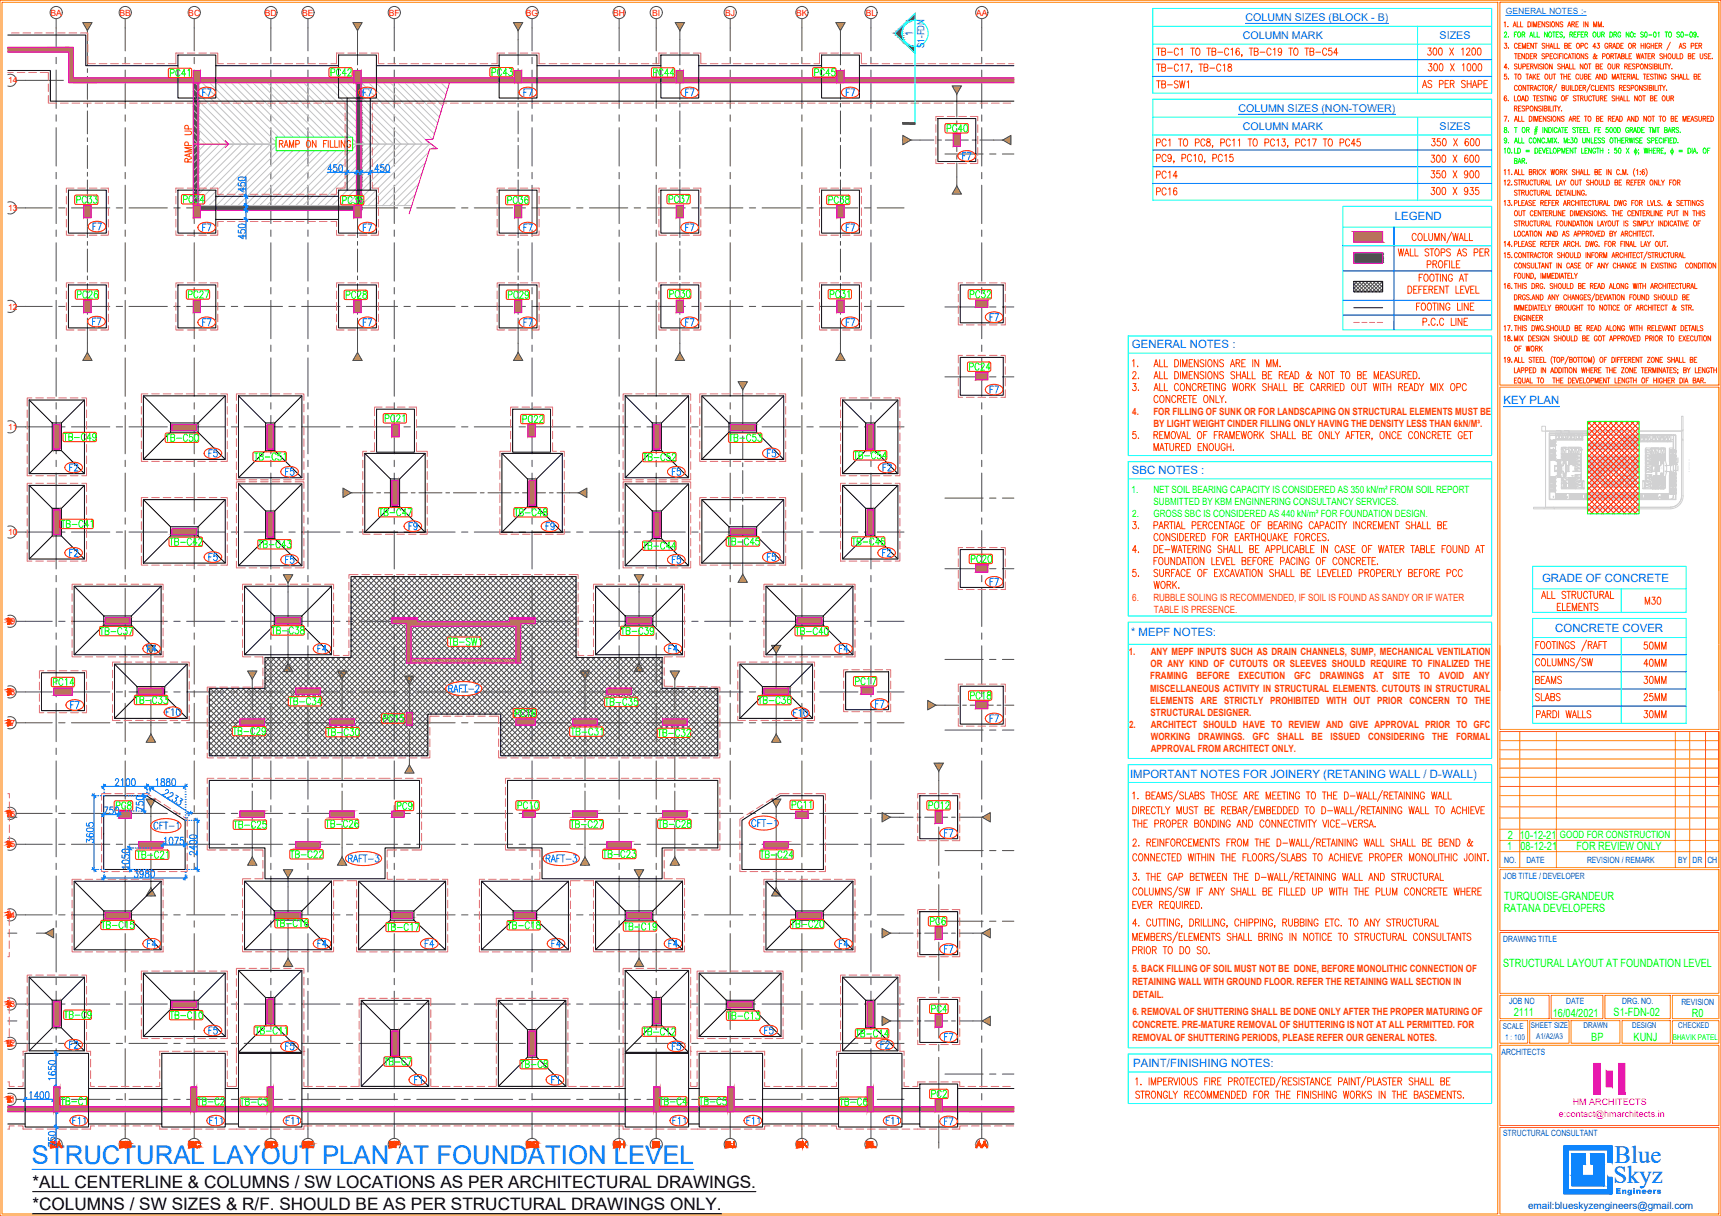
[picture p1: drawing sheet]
<svg xmlns="http://www.w3.org/2000/svg" width="841mm" height="594mm" viewBox="0 0 841 594" stroke-linecap="round" stroke-linejoin="round" font-family="sans-serif">
<defs><g id="words">
<text font-size="12.6" fill="#007fff" x="16" y="569">STRUCTURAL LAYOUT PLAN AT FOUNDATION LEVEL</text>
<g font-size="12.1" fill="#00f">
<text x="789" y="568">Blue</text>
<text x="788" y="578">Skyz</text>
</g>
<g font-size="8.4">
<text x="16" y="580">*ALL CENTERLINE &amp; COLUMNS / SW LOCATIONS AS PER ARCHITECTURAL DRAWINGS.</text>
<text x="16" y="591">*COLUMNS / SW SIZES &amp; R/F. SHOULD BE AS PER STRUCTURAL DRAWINGS ONLY.</text>
</g>
<g font-size="7.1" fill="#ff3f00">
<text x="696" y="28">300 X 1200</text>
<text x="697" y="36">300 X 1000</text>
<text x="564" y="44">TB-SW1</text>
<text x="694" y="44">AS PER SHAPE</text>
<text x="95" y="80" transform="rotate(-90 95 80)">RAMP UP</text>
<text x="698" y="80">300 X 600</text>
<text x="564" y="88">PC14</text>
<text x="698" y="88">350 X 900</text>
<text x="564" y="97">PC16</text>
<text x="698" y="96">300 X 935</text>
<text x="803" y="296">M30</text>
<text x="802" y="319">50MM</text>
<text x="802" y="327">40MM</text>
<text x="749" y="335">BEAMS</text>
<text x="802" y="335">30MM</text>
<text x="749" y="344">SLABS</text>
<text x="802" y="344">25MM</text>
</g>
<g font-size="7.1" fill="#0f0">
<text x="82" y="38">PC41</text>
<text x="397" y="38">PC45</text>
<text x="461" y="66">PC40</text>
<text x="36" y="101">PC33</text>
<text x="89" y="100">PC34</text>
<text x="166" y="101">PC35</text>
<text x="326" y="100">PC37</text>
<text x="404" y="101">PC38</text>
<text x="37" y="147">PC26</text>
<text x="91" y="147">PC27</text>
<text x="168" y="147">PC28</text>
<text x="247" y="147">PC29</text>
<text x="405" y="147">PC31</text>
<text x="473" y="147">PC32</text>
<text x="473" y="182">PC24</text>
<text x="187" y="207">PC21</text>
<text x="254" y="208">PC22</text>
<text x="30" y="217">TB-C49</text>
<text x="80" y="217">TB-C50</text>
<text x="355" y="217">TB-C53</text>
<text x="123" y="226">TB-C51</text>
<text x="313" y="226">TB-C52</text>
<text x="416" y="225">TB-C54</text>
<text x="184" y="253">TB-C47</text>
<text x="250" y="253">TB-C48</text>
<text x="29" y="259">TB-C41</text>
<text x="81" y="268">TB-C42</text>
<text x="125" y="269">TB-C43</text>
<text x="313" y="270">TB-C44</text>
<text x="354" y="267">TB-C45</text>
<text x="415" y="267">TB-C46</text>
<text x="473" y="276">PC20</text>
<text x="132" y="311">TB-C38</text>
<text x="302" y="311">TB-C39</text>
<text x="387" y="312">TB-C40</text>
<text x="218" y="316">TB-SW1</text>
<text x="417" y="336">PC17</text>
<text x="25" y="336">PC14</text>
<text x="65" y="345">TB-C33</text>
<text x="140" y="346">TB-C34</text>
<text x="295" y="346">TB-C35</text>
<text x="369" y="345">TB-C36</text>
<text x="473" y="343">PC18</text>
<text x="186" y="354">PC15</text>
<text x="250" y="351">PC16</text>
<text x="113" y="360">TB-C29</text>
<text x="158" y="361">TB-C30</text>
<text x="278" y="361">TB-C31</text>
<text x="320" y="361">TB-C32</text>
<text x="252" y="397">PC10</text>
<text x="386" y="396">PC11</text>
<text x="453" y="397">PC12</text>
<text x="158" y="405">TB-C26</text>
<text x="278" y="406">TB-C27</text>
<text x="320" y="405">TB-C28</text>
<text x="141" y="421">TB-C22</text>
<text x="294" y="420">TB-C23</text>
<text x="370" y="421">TB-C24</text>
<text x="48" y="455">TB-C15</text>
<text x="133" y="454">TB-C16</text>
<text x="188" y="456">TB-C17</text>
<text x="247" y="455">TB-C18</text>
<text x="385" y="454">TB-C20</text>
<text x="453" y="453">PC6</text>
<text x="454" y="496">PC4</text>
<text x="30" y="499">TB-C9</text>
<text x="82" y="499">TB-C10</text>
<text x="354" y="499">TB-C13</text>
<text x="123" y="507">TB-C11</text>
<text x="313" y="507">TB-C12</text>
<text x="417" y="508">TB-C14</text>
<text x="187" y="522">TB-C7</text>
<text x="253" y="523">TB-C8</text>
<text x="454" y="537">PC2</text>
<text x="29" y="541">TB-C1</text>
<text x="95" y="541">TB-C2</text>
<text x="116" y="541">TB-C3</text>
<text x="321" y="541">TB-C4</text>
<text x="340" y="541">TB-C5</text>
<text x="409" y="541">TB-C6</text>
</g>
<g font-size="7.1" fill="#dd6e6e">
<text x="161" y="38">PC42</text>
<text x="239" y="38">PC43</text>
<text x="318" y="38">PC44</text>
<text x="138" y="234">F5</text>
<text x="327" y="234">F5</text>
<text x="266" y="422">RAFT-3</text>
<text x="268" y="464">F4</text>
<text x="326" y="464">F4</text>
<text x="34" y="550">F11</text>
<text x="432" y="550">F11</text>
</g>
<g font-size="7.1" fill="#f00">
<text x="469" y="79">F7</text>
<text x="44" y="114">F7</text>
<text x="98" y="114">F7</text>
<text x="176" y="114">F7</text>
<text x="255" y="114">F7</text>
<text x="334" y="114">F7</text>
<text x="412" y="114">F7</text>
<text x="44" y="160">F7</text>
<text x="98" y="161">F7</text>
<text x="176" y="161">F7</text>
<text x="255" y="161">F7</text>
<text x="334" y="161">F7</text>
<text x="412" y="161">F7</text>
<text x="483" y="158">F7</text>
<text x="483" y="193">F7</text>
<text x="101" y="224">F5</text>
<text x="374" y="224">F5</text>
<text x="33" y="231">F2</text>
<text x="430" y="231">F2</text>
<text x="199" y="260">F9</text>
<text x="266" y="260">F9</text>
<text x="33" y="273">F2</text>
<text x="101" y="275">F5</text>
<text x="374" y="275">F5</text>
<text x="430" y="273">F2</text>
<text x="138" y="277">F5</text>
<text x="327" y="277">F5</text>
<text x="483" y="287">F7</text>
<text x="71" y="320">F4</text>
<text x="154" y="320">F4</text>
<text x="326" y="320">F4</text>
<text x="409" y="320">F4</text>
<text x="33" y="347">F7</text>
<text x="427" y="347">F7</text>
<text x="80" y="351">F10</text>
<text x="387" y="351">F10</text>
<text x="460" y="410">F7</text>
<text x="71" y="464">F4</text>
<text x="154" y="464">F4</text>
<text x="206" y="464">F4</text>
<text x="409" y="464">F4</text>
<text x="460" y="467">F7</text>
<text x="101" y="507">F5</text>
<text x="373" y="507">F5</text>
<text x="460" y="509">F7</text>
<text x="33" y="513">F2</text>
<text x="138" y="514">F5</text>
<text x="327" y="514">F5</text>
<text x="429" y="513">F2</text>
<text x="101" y="550">F11</text>
<text x="139" y="550">F11</text>
<text x="328" y="550">F11</text>
<text x="364" y="550">F11</text>
</g>
<g font-size="7.1" fill="#007fff">
<text x="218" y="339">RAFT-2</text>
<text x="74" y="406">CFT-1</text>
<text x="366" y="405">CFT-1</text>
<text x="66" y="421">TB-C21</text>
<text x="169" y="422">RAFT-3</text>
</g>
<text font-size="7.1" fill="#003fff" x="56" y="397">PC8</text>
<g font-size="6.6" fill="#f00">
<text x="98" y="48">F7</text>
<text x="176" y="48">F7</text>
<text x="255" y="48">F7</text>
<text x="334" y="48">F7</text>
<text x="412" y="48">F7</text>
<text x="483" y="354">F7</text>
<text x="207" y="531" transform="rotate(-90 207 531)">F1</text>
<text x="274" y="531" transform="rotate(-90 274 531)">F1</text>
<text x="460" y="551">F7</text>
</g>
<g font-size="6.6" fill="#ff3f00">
<text x="698" y="72">350 X 600</text>
<text x="750" y="352">PARDI WALLS</text>
<text x="802" y="352">30MM</text>
</g>
<g font-size="6.6" fill="#0f0">
<text x="247" y="101">PC36</text>
<text x="326" y="146">PC30</text>
<text x="48" y="311">TB-C37</text>
<text x="193" y="397">PC9</text>
<text x="113" y="406">TB-C25</text>
<text x="304" y="455">TB-C19</text>
</g>
<g font-size="5.6" fill="#007fff">
<text x="446" y="18" transform="rotate(-90 446 18)">1</text>
<text x="682" y="107">LEGEND</text>
<text x="553" y="170">GENERAL NOTES :</text>
<text x="735" y="197">KEY PLAN</text>
<text x="553" y="231">SBC NOTES :</text>
<text x="754" y="284">GRADE OF CONCRETE</text>
<text x="553" y="311">* MEPF NOTES:</text>
<text x="760" y="309">CONCRETE COVER</text>
<text x="552" y="380">IMPORTANT NOTES FOR JOINERY (RETANING WALL / D-WALL)</text>
<text x="554" y="521">PAINT/FINISHING NOTES:</text>
</g>
<g font-size="5.6" fill="#0f0">
<text x="737" y="410">2</text>
<text x="743" y="410">10-12-21</text>
<text x="736" y="415">1</text>
<text x="743" y="415">08-12-21</text>
<text x="770" y="415">FOR REVIEW ONLY</text>
<text x="735" y="440">TURQUOISE-GRANDEUR</text>
<text x="735" y="446">RATANA DEVELOPERS</text>
<text x="735" y="472">STRUCTURAL LAYOUT AT FOUNDATION LEVEL</text>
<text x="740" y="497">2111</text>
<text x="759" y="497">16/04/2021</text>
<text x="789" y="497">S1-FDN-02</text>
<text x="827" y="497">R0</text>
<text x="778" y="508">BP</text>
<text x="798" y="508">KUNJ</text>
</g>
<g font-size="5.2" fill="#007fff">
<text x="609" y="10">COLUMN SIZES (BLOCK - B)</text>
<text x="607" y="19">COLUMN MARK</text>
<text x="704" y="19">SIZES</text>
<text x="605" y="55">COLUMN SIZES (NON-TOWER)</text>
<text x="607" y="63">COLUMN MARK</text>
<text x="704" y="63">SIZES</text>
</g>
<text font-size="4.9" fill="#007fff" x="452" y="23" transform="rotate(-90 452 23)">S1-FDN</text>
<g font-size="4.9" fill="#ff3f00">
<text x="553" y="203">4.</text>
<text x="564" y="203">FOR FILLING OF SUNK OR FOR LANDSCAPING ON STRUCTURAL ELEMENTS MUST BE</text>
<text x="564" y="209">BY LIGHT WEIGHT CINDER FILLING ONLY HAVING THE DENSITY LESS THAN 6kN/M³.</text>
<text x="553" y="293">6.</text>
<text x="564" y="293">RUBBLE SOLING IS RECOMMENDED, IF SOIL IS FOUND AS SANDY OR IF WATER</text>
<text x="564" y="299">TABLE IS PRESENCE.</text>
<text x="552" y="320">1.</text>
<text x="562" y="320">ANY MEPF INPUTS SUCH AS DRAIN CHANNELS, SUMP, MECHANICAL VENTILATION</text>
<text x="562" y="326">OR ANY KIND OF CUTOUTS OR SLEEVES SHOULD REQUIRE TO FINALIZED THE</text>
<text x="562" y="332">FRAMING</text>
<text x="585" y="332">BEFORE</text>
<text x="605" y="332">EXECUTION</text>
<text x="632" y="332">GFC</text>
<text x="645" y="332">DRAWINGS</text>
<text x="671" y="332">AT</text>
<text x="680" y="332">SITE</text>
<text x="693" y="332">TO</text>
<text x="703" y="332">AVOID</text>
<text x="720" y="332">ANY</text>
<text x="562" y="338">MISCELLANEOUS ACTIVITY IN STRUCTURAL ELEMENTS. CUTOUTS IN STRUCTURAL</text>
<text x="562" y="344">ELEMENTS ARE STRICTLY PROHIBITED WITH OUT PRIOR CONCERN TO THE</text>
<text x="562" y="350">STRUCTURAL DESIGNER.</text>
<text x="552" y="356">2.</text>
<text x="562" y="356">ARCHITECT SHOULD HAVE TO REVIEW AND GIVE APPROVAL PRIOR TO GFC</text>
<text x="562" y="361">WORKING</text>
<text x="586" y="361">DRAWINGS.</text>
<text x="612" y="361">GFC</text>
<text x="624" y="361">SHALL</text>
<text x="641" y="361">BE</text>
<text x="650" y="361">ISSUED</text>
<text x="669" y="361">CONSIDERING</text>
<text x="700" y="361">THE</text>
<text x="712" y="361">FORMAL</text>
<text x="562" y="367">APPROVAL FROM ARCHITECT ONLY.</text>
<text x="553" y="475">5. BACK FILLING OF SOIL MUST NOT BE DONE, BEFORE MONOLITHIC CONNECTION OF</text>
<text x="553" y="481">RETAINING WALL WITH GROUND FLOOR. REFER THE RETAINING WALL SECTION IN</text>
<text x="554" y="487">DETAIL.</text>
<text x="553" y="496">6. REMOVAL OF SHUTTERING SHALL BE DONE ONLY AFTER THE PROPER MATURING OF</text>
<text x="553" y="502">CONCRETE. PRE-MATURE REMOVAL OF SHUTTERING IS NOT AT ALL PERMITTED. FOR</text>
<text x="553" y="509">REMOVAL OF SHUTTERING PERIODS, PLEASE REFER OUR GENERAL NOTES.</text>
</g>
<g font-size="4.9" fill="#0f0">
<text x="553" y="241">1.</text>
<text x="564" y="241">NET SOIL BEARING CAPACITY IS CONSIDERED AS 350 kN/m² FROM SOIL REPORT</text>
<text x="564" y="247">SUBMITTED BY KBM ENGINNERING CONSULTANCY SERVICES.</text>
<text x="553" y="253">2.</text>
<text x="564" y="253">GROSS SBC IS CONSIDERED AS 440 kN/m² FOR FOUNDATION DESIGN.</text>
<text x="762" y="409">GOOD FOR CONSTRUCTION</text>
</g>
<text font-size="4.9" fill="#00f" x="747" y="591">email:blueskyzengineers@gmail.com</text>
<g font-size="4.4" fill="#f0f">
<text x="762" y="546">e:contact@hmarchitects.in</text>
<text x="769" y="540">HM ARCHITECTS</text>
</g>
<g font-size="4.2" fill="#f00">
<text x="25" y="8">BA</text>
<text x="58" y="8">BB</text>
<text x="92" y="8">BC</text>
<text x="129" y="8">BD</text>
<text x="148" y="8">BE</text>
<text x="190" y="8">BF</text>
<text x="257" y="8">BG</text>
<text x="300" y="8">BH</text>
<text x="319" y="8">BI</text>
<text x="354" y="8">BJ</text>
<text x="389" y="8">BK</text>
<text x="423" y="8">BL</text>
<text x="477" y="8">AA</text>
<text x="4" y="41">14</text>
<text x="4" y="103">13</text>
<text x="4" y="151">12</text>
<text x="4" y="210">11</text>
<text x="4" y="261">10</text>
<text x="5" y="305">9</text>
<text x="5" y="340">8</text>
<text x="5" y="355">7</text>
<text x="5" y="399">6</text>
<text x="5" y="414">5</text>
<text x="5" y="448">4</text>
<text x="5" y="492">3</text>
<text x="5" y="511">2</text>
<text x="5" y="539">1</text>
</g>
<text font-size="4.2" fill="#007fff" x="736" y="7">GENERAL NOTES :-</text>
<g font-size="4.2" fill="#003fff">
<text x="735" y="422">NO.</text>
<text x="746" y="422">DATE</text>
<text x="776" y="422">REVISION / REMARK</text>
<text x="820" y="422">BY</text>
<text x="827" y="422">DR</text>
<text x="834" y="422">CH</text>
<text x="735" y="429">JOB TITLE / DEVELOPER</text>
<text x="735" y="460">DRAWING TITLE</text>
<text x="738" y="491">JOB NO</text>
<text x="765" y="491">DATE</text>
<text x="793" y="491">DRG. NO.</text>
<text x="822" y="491">REVISION</text>
<text x="734" y="515">ARCHITECTS</text>
<text x="735" y="555">STRUCTURAL CONSULTANT</text>
</g>
<g font-size="3.9" fill="#003fff">
<text x="734" y="503">SCALE</text>
<text x="748" y="502">SHEET SIZE</text>
<text x="774" y="502">DRAWN</text>
<text x="798" y="502">DESIGN</text>
<text x="820" y="502">CHECKED</text>
<text x="736" y="508">1 : 100</text>
<text x="751" y="508">A1/A2/A3</text>
</g>
<text font-size="3.9" fill="#0f0" x="817" y="508">BHAVIK PATEL</text>
<text font-size="3.8" fill="#00f" x="789" y="583">Engineers</text>
<g font-size=".4" fill="#d0d0d0">
<text x="763" y="210" transform="rotate(-180 763 210)">extended basement-line</text>
<text x="768" y="210" transform="rotate(-180 768 210)">permissible basement-line</text>
<text x="780" y="215" transform="rotate(-90 780 215)">UP</text>
<text x="789" y="215" transform="rotate(-180 789 215)">6.00 MT. WIDE RAMP</text>
<text x="820" y="227" transform="rotate(-90 820 227)">extended basement-line</text>
<text x="764" y="229" transform="rotate(-90 764 229)">C</text>
<text x="764" y="229" transform="rotate(-90 764 229)">FOYER</text>
<text x="765" y="230" transform="rotate(-90 765 230)">23'10&quot; x 11'0&quot;</text>
<text x="788" y="230" transform="rotate(-90 788 230)">LIFT</text>
<text x="789" y="233" transform="rotate(-90 789 233)">B</text>
<text x="789" y="233" transform="rotate(-90 789 233)">FOYER</text>
<text x="789" y="233" transform="rotate(-90 789 233)">24'6&quot; X 26'4&quot;</text>
<text x="789" y="230" transform="rotate(-90 789 230)">LIFT</text>
<text x="812" y="229" transform="rotate(-90 812 229)">A</text>
<text x="812" y="230" transform="rotate(-90 812 230)">23'9&quot; x 10'9&quot;</text>
<text x="820" y="231" transform="rotate(-90 820 231)">permissible basement-line</text>
</g>
<g font-size=".3" fill="#d0d0d0">
<text x="761" y="215">M</text>
<text x="763" y="215">M</text>
<text x="764" y="215">M</text>
<text x="771" y="215">M</text>
<text x="801" y="216">M</text>
<text x="816" y="216">M</text>
<text x="769" y="219" transform="rotate(-180 769 219)">M</text>
<text x="771" y="219" transform="rotate(-180 771 219)">M</text>
<text x="778" y="219">M</text>
<text x="779" y="219">M</text>
<text x="781" y="219">M</text>
<text x="783" y="219">M</text>
<text x="784" y="219">M</text>
<text x="786" y="219">M</text>
<text x="788" y="219">M</text>
<text x="789" y="219">M</text>
<text x="791" y="219">M</text>
<text x="792" y="219">M</text>
<text x="794" y="219">M</text>
<text x="796" y="219">M</text>
<text x="797" y="219">M</text>
<text x="799" y="219">M</text>
<text x="777" y="223" transform="rotate(-180 777 223)">M</text>
<text x="779" y="223" transform="rotate(-180 779 223)">M</text>
<text x="782" y="223" transform="rotate(-180 782 223)">M</text>
<text x="784" y="223" transform="rotate(-180 784 223)">M</text>
<text x="786" y="223" transform="rotate(-180 786 223)">M</text>
<text x="788" y="223" transform="rotate(-180 788 223)">M</text>
<text x="790" y="223" transform="rotate(-180 790 223)">M</text>
<text x="792" y="223" transform="rotate(-180 792 223)">M</text>
<text x="794" y="223" transform="rotate(-180 794 223)">M</text>
<text x="796" y="223" transform="rotate(-180 796 223)">M</text>
<text x="798" y="223" transform="rotate(-180 798 223)">M</text>
<text x="800" y="223" transform="rotate(-180 800 223)">M</text>
<text x="776" y="230" transform="rotate(90 776 230)">M</text>
<text x="778" y="232" transform="rotate(90 778 232)">M</text>
<text x="778" y="234" transform="rotate(90 778 234)">M</text>
<text x="799" y="233" transform="rotate(-90 799 233)">M</text>
<text x="801" y="230" transform="rotate(-90 801 230)">M</text>
<text x="778" y="237" transform="rotate(90 778 237)">M</text>
<text x="799" y="237" transform="rotate(-90 799 237)">M</text>
<text x="799" y="234" transform="rotate(-90 799 234)">M</text>
</g>
<g font-size=".2" fill="#d0d0d0">
<text x="763" y="230" transform="rotate(-90 763 230)">UP</text>
<text x="763" y="228" transform="rotate(-90 763 228)">DN</text>
<text x="792" y="233" transform="rotate(90 792 233)">UP</text>
<text x="811" y="230" transform="rotate(-90 811 230)">UP</text>
<text x="792" y="234" transform="rotate(90 792 234)">DN</text>
</g>
</g></defs>
<!-- layer: LINE_BSE -->
<path d="M563 13h166M563 4h166v42h-166zM693 13v33M563 22h166" fill="none" stroke="#0ff" stroke-width=".49"/>
<!-- layer: TEXT_BSE -->
<g fill="none" stroke="#ff3f00" stroke-width=".49">
<path d="M565 24h2M565 31h2M566 24v3M566 31v4M568 25h1v-1h-1v3h1l1-1-1-1M568 33h1v-2h-1v4l1-1h1l-1-1M571 25h2M571 33h2M576 24a1 1 0 0 0-1 0 1 1 0 0 0-1 1v1a1 1 0 0 0 1 1 1 1 0 0 0 1-1M576 32a1 1 0 0 0-1-1 1.1 1.1 0 0 0-1 2 1.1 1.1 0 0 0 1 2 1 1 0 0 0 1-1M577 24h1v3M577 32l1-1v4"/>
<path d="M579 31h2l-1 4M582 24h2M582 35h.1M583 24v3M585 24a1.7 1.7 0 0 1 1 1 1.7 1.7 0 0 1-1 2l-1-1zM586 31h2M587 31v4M588 33h2v-2h-2v4l2-1v-1M590 24h2M591 24v3M591 33h3M592 25h2v-1h-2v3h2v-1l-1-1"/>
<path d="M595 25h2M597 32a1.1 1.1 0 0 0-2-1 1 1 0 0 0 0 2 1 1 0 0 0 0 2 1.1 1.1 0 0 0 2-1M598 32v-1v4M600 31v1a1.8 1.8 0 0 1 2 3 1.2 1.2 0 0 1-2-1 1.4 1.4 0 0 1 2-2v-1zM600 24a1 1 0 0 0-1 0 1 1 0 0 0-1 1v1a1 1 0 0 0 1 1 1 1 0 0 0 1-1M602 24v3M606 24h-1a1.7 1.7 0 0 0-1 1 1.7 1.7 0 0 0 1 2 1.1 1.1 0 0 0 1-2 1 1 0 0 0-2 0v1M607 27v1M610 24h2M611 24v3M613 25h2v-1h-2v3h2v-1l-1-1M616 25h2"/>
<path d="M621 24a1 1 0 0 0-1 0 1 1 0 0 0-1 1v1a1 1 0 0 0 1 1 1 1 0 0 0 1-1M622 24h1v3M626 25a.9 .9 0 0 1-1 1 .9 .9 0 0 1 0-1v-1a2 2 0 0 1 1 1 2 2 0 0 1-1 2M630 24h2M631 24v3M633 24a1.7 1.7 0 0 1 1 1 1.7 1.7 0 0 1-1 2l-1-1zM638 24h2M639 24v3M640 25h2v-1h-2v3h2v-1l-1-1M643 25h2M648 24a1 1 0 0 0-1 0 1 1 0 0 0-1 1v1a1 1 0 0 0 1 1 1 1 0 0 0 1-1M651 24h-2v1a1 1 0 0 1 2 0 1 1 0 0 1 0 2 1.1 1.1 0 0 1-2-1"/>
<path d="M654 26h-2l1-2v3"/>
</g>
<!-- layer: TITLE TEXT_BSE -->
<path d="M609 11h70" fill="none" stroke="#007fff" stroke-width=".49"/>
<!-- layer: LINE1_BSE -->
<path d="M563 29h166M563 37h166" fill="none" stroke="#00f" stroke-width=".49"/>
<!-- layer: ARCH_BSE -->
<g fill="#d0d0d0" stroke="#d0d0d0" stroke-width=".49">
<path d="M792 232h3zM792 232h3z"/>
<path d="M792 235h3zM792 235h3z"/>
<path d="M760 230h3zM760 230h3z"/>
<path d="M760 228h3zM760 228h3z"/>
</g>
<g fill="none" stroke="#d0d0d0" stroke-width=".49">
<path d="M753 208h2v3h-2zM755 211h67v31a6 6 0 0 1-6 6h-61zM757 212h20v1h42v31h-62zM757 215h.1M757 212h19v1h43v31h-62v-32h20v1h42v31h-62zM757 217h3v1h-3zM757 217h3v1zM757 215h3v2h-3zM757 216l3-1v1v1zM757 220h3v1h-3zM757 212h19v1h43v31h-62zM757 213h19"/>
<path d="M758 217h.1M758 218h.1M758 216h.1M758 217v1M758 215h.1M758 218h2M758 216h2M758 220h.1M758 215v1M758 220v1M758 220h2M758 217h1"/>
<path d="M758 215l1 1M758 220h1M758 218h1M758 215h1M758 217h2M758 215h2M758 216h1M759 217h.1M759 218h.1M759 216h.1M759 216h-1M759 217h-1"/>
<path d="M759 218h-1M759 215h.1M759 220h.1M759 220h-1M759 215v1M759 215h1zM759 219v1zM759 218h1M759 217h1M759 215h1M759 216h1M759 220h1"/>
<path d="M759 217v1M760 217h-1M760 215l-1 1M760 220h.1M760 218h.1M760 215h.1M760 217h.1M760 215v1M760 216h.1M760 217v1M760 220v1M760 220h-1"/>
<path d="M760 217h-2M760 215h-2M760 217v1v-1zM760 215v2v-1zM760 220v1v-1zM760 215l1-3 1 3 1-3v3M760 212h2v3h-2zM761 210h2v1M762 212h1v3h-1zM763 211h.1M763 219l1 1zM763 214l1 1z"/>
<path d="M764 219h1v3h-1zM764 219v3l1-3M764 212h1v3h-1zM764 215l1-3v3M765 210h2v3M766 219v1zM766 214v1zM766 212h2v3h-2zM766 215l1-3 1 3M767 219v3l1-3 1 3 1-3M767 219h1v3h-1zM767 212h.1"/>
<path d="M768 212h1v3h-1zM768 215l1-3v3M768 219h2v3h-2zM769 215h1zM770 219v1zM770 212h2v3h-2zM770 215l1-3 1 3v-3l1 3M770 219h2v3h-2zM770 219l1 3 1-3M772 212h1v3h-1zM772 220h1zM773 215h.1"/>
<path d="M773 213v2h-13v10h3v-6h10M774 213h6v3h-3M776 217v2l1 1h23v-4h18v3h-2v8v14h-15h-41v-8h3v6h11v-4h-1v-16M776 212v1zM776 219h.1M777 217h2v3h-2zM777 220l1-3 1 3v-3l1 3M777 216h3M777 216l-1 1M779 217h1v3h-1zM780 216l-3 1-1 2v-2M780 213h12v4h-12l12-1v-3h-12v3"/>
<path d="M780 216v1zM780 219v1zM780 212v1zM780 215h12M780 216v1M780 217h2v3h-2zM780 220l1-3 1 3 1-3 1 3v-3l1 3M782 217h2v3h-2zM784 217h1v3h-1zM785 216v1zM785 219v1zM785 212v1z"/>
<path d="M785 217h2v3h-2zM785 220l1-3 1 3 1-3v3l1-3 1 3M787 217h1v3h-1zM788 217h2v3h-2zM790 216v1zM790 219v1zM790 212v1zM790 217h2v3h-2zM790 220l1-3 1 3 1-3v3l1-3 1 3M792 217h1v3h-1zM793 213h2v4h-2zM793 217l1-4 1 4"/>
<path d="M793 217h2v3h-2zM794 215h.1M794 214h.1M794 216h.1M794 215v1M794 214v2M794 214v1M794 216h1M794 214l1 1M794 215h1M794 214h1M795 215h.1"/>
<path d="M795 216h-1M795 216h.1M795 214h.1M795 215v1M795 215h-1M795 214v2M795 214h-1M795 216v1zM795 219v1zM795 212v1zM795 213h2v4h-2zM795 217v3h2l-1-7-1 4h2v3h1v-7l-1 4h1v3h2l-1-7-1 4h2"/>
<path d="M795 220l1-3 1 3 1-3v3l1-3 1 3M795 215h1M795 216h1M795 214h1M796 215h.1M796 216h.1M796 215v1M796 214h.1M796 214v1M796 216h-1M796 215h-1M796 214l-1 1"/>
<path d="M796 214h-1M796 214v2M797 213h1v4h-1zM797 212v1zM797 215h.1M797 215h1M797 214h.1M797 216h.1M797 215v1M797 216h1M797 214h1M797 214v2"/>
<path d="M797 214v1M798 214h.1M798 214h-1M798 215h.1M798 216h.1M798 214v1M798 215v1M798 214v2M798 213h2v4h-2zM799 215h.1M799 214h.1M799 216h.1"/>
<path d="M799 216h1M799 215v1M799 214h1M799 214v2M799 214v1M799 215h1M800 215h.1M800 214h.1M800 216h.1M800 215v1M800 215h-1M800 214v2"/>
<path d="M800 216h-1M800 212v1zM800 216v1zM800 219v1zM800 216l1-3 1 3v-3l1 3M800 213h2v3h-2zM802 213h1v3h-1zM803 214l1 1zM804 216v-3l1 3 1-3 1 3M804 213h1v3h-1zM804 220h3v1h-3zM804 220h3l-3 1"/>
<path d="M804 219v1zM804 219h10v11l-1 9h-10v-4h1v-16M805 213h2v3h-2zM807 215h.1M807 219v1zM807 219h2v3h-2zM807 219l1 3 1-3M807 213h2v3h-2zM807 216l1-3 1 3M809 219h2v3h-2zM809 219l1 3 1-3M809 213h2v3h-2z"/>
<path d="M809 216l1-3 1 3M811 219v1zM811 214v1zM811 213h2v3h-2zM811 216l1-3 1 3M812 219h1v3h-1zM812 219v3l1-3M813 219l1 1zM813 214v1zM813 213h2v3h-2zM813 216l1-3 1 3 1-3 1 3M815 213h2v3h-2z"/>
<path d="M816 220h3v1h-3zM816 220h3l-3 1v-1zM816 220v1zM817 215h1zM817 219l1 1zM818 220h.1M818 213v30M822 214v1M822 210v1v-8v39M757 233h3v1h-3zM757 234l3-1v1zM757 234h3v2h-3z"/>
<path d="M757 235l3-1v1v1zM757 237h3v1h-3zM757 237h3v1zM757 223h3v2h-3zM757 224l3-1v1v1zM757 222h3v1h-3zM757 223l3-1v1zM757 220h3v1zM757 239h3v1h-3zM757 240l3-1v1zM758 234h.1M758 235h.1"/>
<path d="M758 238h.1M758 237v1M758 237h.1M758 224h.1M758 223h.1M758 240h.1M758 239h.1M758 239v1M758 236h1M758 224h1M758 233h.1M758 222h.1"/>
<path d="M758 222v1M758 221h.1M758 238h2M758 224v1M758 235v1M758 240h1M758 236h.1M758 235h2M758 237h2M758 225h.1M758 234h2M758 223h2"/>
<path d="M758 225h2M758 233v1M758 221h2M758 236h2M758 234h1M758 223h1M758 235h1M758 233h1M758 237h1M758 222h1M758 239h1M758 238h1"/>
<path d="M758 224l1 1M758 221h1M758 233h2M758 224h2M758 222h2M758 239h2M759 234h.1M759 233h.1M759 233l-1 1M759 235h.1M759 235h-1M759 236h.1"/>
<path d="M759 238h.1M759 237h.1M759 237h-1M759 224h.1M759 224h-1M759 223h.1M759 222h.1M759 221h.1M759 240h.1M759 239h.1M759 239h-1M759 235v1"/>
<path d="M759 234h-1M759 236h-1M759 238h-1M759 222h-1M759 223h-1M759 221h-1M759 240h-1M759 225h.1M759 224v1M759 238v1zM759 236v1zM759 221v1z"/>
<path d="M759 236h1M759 240h1M759 237v1M759 224h1M759 233l1 1M759 233h1M759 234h1M759 235h1M759 237h1M759 238h1M759 225h1M759 222h1"/>
<path d="M759 223h1M759 221h1M759 239h1M759 220v1M759 222v1M759 233v1M759 239v1M760 234h-1M760 233h-1M760 234h.1M760 235h-1M760 237h-1"/>
<path d="M760 238h.1M760 224h.1M760 224v1M760 224h-1M760 223h.1M760 222h-1M760 221h.1M760 239h-1M760 233h.1M760 236h.1M760 235h.1M760 237h.1"/>
<path d="M760 225h.1M760 222h.1M760 221h-2M760 239h.1M760 222v1M760 233v1M760 235v1M760 239v1M760 240h.1M760 237v1M760 228h3zM760 230h3z"/>
<path d="M760 230h1zM760 227l1 1zM760 222h-2M760 224h-2M760 233h-2M760 228v2M760 239h-2M760 233v1zM760 234v2v-1zM760 237v1v-1zM760 223v2v-1zM760 222v1z"/>
<path d="M760 239v1zM760 225h1zM760 232l1 1zM761 225h2v3h-2zM761 225h1h1l-1 3zM761 225h2h-1zM761 230h2v3h-2zM761 233h1h1zM761 229h2zM761 228v2M761 226h.1M761 231h.1"/>
<path d="M761 231h1M761 227h.1M761 225h.1M761 232v1M761 233h.1M761 232h.1M761 227h1M761 225h1M761 226v1M761 225v1M761 231v1M761 233h1"/>
<path d="M761 231l1 1M761 225v2M761 226h1M761 232h1M761 231v2M761 225l1 1M762 227h.1M762 225h.1M762 225h-1M762 226h.1M762 226l-1 1M762 231h.1"/>
<path d="M762 233h.1M762 232h-1M762 232h.1M762 231v1M762 226h-1M762 225v1M762 231h-1M762 228v2M762 230l1 3h-1h-1zM762 228h1M762 230h1M762 226v1"/>
<path d="M762 225v2M762 231v2M762 233h-1M762 232v1M762 227l1 1zM762 230h1zM763 228v2M763 238h1zM763 236h1zM763 222h1zM763 233h4v2h-4zM763 233l4 1-4 1"/>
<path d="M763 222h4v1h-4zM763 222l1 1h-1h1l-1-1 4 1h-4zM763 223h4v2h-4zM763 223l1 1-1 1 1-1-1-1 4 1-4 1zM764 235h1v3h-1zM764 222h.1M764 222v1M764 223h.1M764 224h.1M764 227v1h-1h1v-1M764 231v-1h-1h1v1M764 225h1v2v-2h-1v2z"/>
<path d="M764 231v2h1v-2v2h-1zM764 224v1M764 222h2M764 224h2M764 225h.1M764 225h2M764 226l1 1zM764 231h1zM764 225l1 1M764 231l1 2M764 237h.1M764 236v1"/>
<path d="M764 238h.1M764 236h.1M764 237v1M764 236h1M764 222h1M764 225h1M764 224h1M764 238h1M764 223h1M764 236v2M764 237h1M765 236h.1"/>
<path d="M765 237h.1M765 238h.1M765 236h-1M765 235v3h-1h1h-1zM765 222h.1M765 223h.1M765 224h.1M765 224v1M765 225h.1M765 237v1M765 236v2M765 236v1"/>
<path d="M765 222v1M765 225l-1 1M765 231l-1 2M765 228v2zM765 230v1zM765 227v1zM765 223h-1M765 230h1zM765 227l1 1zM765 223h1M765 222h1M765 225h1"/>
<path d="M765 224h1M766 223h-1M766 223h.1M766 222h.1M766 224h-1M766 224h.1M766 225h.1M766 236h.1M766 222v1M766 238h.1M766 224v1M766 227l1 1z"/>
<path d="M766 230h1zM766 223h-2M766 228v2M767 222h3v2h-3zM767 224h3v1h-3zM767 225h3v2h-3zM767 233h3v2h-3zM767 228v2M767 235h1v3h-1zM767 237h.1M767 236h.1M767 238h.1"/>
<path d="M767 236h1M767 236v2M767 236v1M767 237v1M767 238h1M767 223h.1M767 224h.1M767 226h.1M767 234h.1M767 224v1M767 234h1M767 222h.1"/>
<path d="M767 222v1M767 225h.1M767 227h.1M767 223h2M767 226v1M767 234v1M767 227h2M767 222h2M767 235h.1M767 235h2M767 225h2M767 224h2"/>
<path d="M767 223h1M767 225h1M767 227h1M767 235l1 3h-1h1h-1zM767 237h1M767 226h1M768 237h.1M768 238h.1M768 238h-1M768 236h.1M768 223h.1M768 222h.1"/>
<path d="M768 224h.1M768 225h.1M768 226h.1M768 227h.1M768 234h.1M768 235h.1M768 222h-1M768 224h-1M768 226v1M768 226h-1M768 234h-1M768 237v1"/>
<path d="M768 222v1M768 224v1M768 234v1M768 236v2M768 236v1M768 222h1M768 224h1M768 226h1M768 234h1M768 223h1M768 225h1M768 227h1"/>
<path d="M768 235h1M768 232l1 1zM768 235h2v3h-2zM768 236h1M768 237h1M768 238h1M768 237l1 1M768 236l1 1M769 236h.1M769 237h.1M769 238h.1M769 236v1"/>
<path d="M769 236h-1M769 237h-1M769 238h-1M769 223h.1M769 222h.1M769 225h.1M769 226h.1M769 234h.1M769 230h.1M769 227v1zM769 237v1M769 224h.1"/>
<path d="M769 224h-1M769 226v1M769 227h.1M769 224v1M769 222v1M769 227h-1M769 234l-1 1M769 235l1 3h-1h-1h1h1h-2zM769 235h.1M769 234v1M769 234h-2M769 226h-2"/>
<path d="M769 236v2M770 224h3v1h-3zM770 222h3v2h-3zM770 225h3v2h-3zM770 227h3v2h-3zM770 229h3v1h-3zM770 232h3v1h-3zM770 233h3v2h-3zM770 222l-3 1 3 1M770 224h-3l3 1M770 225l-3 1 3 1M770 233l-3 1 3 1"/>
<path d="M770 238v1zM770 236v1zM770 221v1zM770 237h3v1h-3zM770 235h3v2h-3zM772 232h1zM772 227h1zM772 222h1zM773 222l-3 1 3 1h-3l3 1M773 225l-3 1 3 1M773 227l-3 1 3 1-3 1h3M773 232l-3 1h3l-3 1 3 1"/>
<path d="M773 235l-3 1 3 1-3 1h3M774 238v1zM774 235h.1M776 229h3v2h-3zM776 229l3 1-3 1M776 223h25v8h-2v7h-21v-7h-2zM776 226h.1M776 223v1zM776 231h.1M776 223l1 3 1-3 1 3 1-3M776 223h2v3h-2zM776 226h2v3h-2z"/>
<path d="M776 226l1 3 1-3M777 228h.1M777 227h.1M777 226h.1M777 226h1M777 226v2M777 227v1M777 226v1M777 228v1M777 229h.1M777 229h1M777 228h1"/>
<path d="M777 227h1M777 226l1 1M777 238h1zM777 229h1zM778 231h3v2h-3zM778 231l3 1-3 1 3 1h-3M778 226h.1M778 227h.1M778 229h.1M778 228h.1M778 228l-1 1M778 228h-1"/>
<path d="M778 233h3v1h-3zM778 236h3v2h-3zM778 236l3 1-3 1M778 228v1M778 227v1M778 226v1M778 227h-1M778 226v2M778 223h2v3h-2zM778 226h2v3h-2zM778 226l1 3 1-3M778 226h1"/>
<path d="M778 228h1M778 229h1M778 228l1 1M779 228h.1M779 226h.1M779 227h.1M779 227h-1M779 229h.1M779 236h.1M779 231h.1M779 228v1M779 226v1"/>
<path d="M779 227v1M779 229h3v2h-3zM779 229l3 1-3 1M779 235h.1M779 226v3M779 230h.1M779 230h1M780 230h.1M780 230h2M780 230h-1M780 223h.1M780 230h1"/>
<path d="M780 226h1zM781 230h.1M781 223h1v3h-1zM781 223v3l1-3M781 226h1v3h-1zM781 226v3l1-3M781 238v-3h1v-5h5v2h-4v6M781 228h.1M781 229h.1M781 229v1M781 227h.1M781 227h1"/>
<path d="M781 228h1M781 226v1M781 226h.1M781 227v1M781 226h1M781 228v1M781 233h1l-1 1h1h-1zM781 232h1l-1 1h1h-1zM781 231h1h-1l1 1h-1zM781 226v2M781 229h1M781 230h1"/>
<path d="M782 227h.1M782 230h.1M782 228h.1M782 226h.1M782 230h-1M782 229h.1M782 226v1M782 235h.1M782 232h.1M782 228v1M782 227v1M782 230h-2"/>
<path d="M782 226v2M782 230v-1h1v1h-1v-1l1 1v-1v1v-1v1v-1h1v1h-1l1-1v1v-1v1v-1v1h1v-1h-1v1l1-1v1v-1h1v1h-1v-1l1 1v-1v1v-1v1h1v-1h-1v1v-1l1 1v5h5M782 232v1h-1h1h-1h1v1h-1v1h1v-1h-1l1 1M782 231v1h-1h1h-1h1M782 226l1 1zM782 223l1 1zM782 229h1zM783 238h.1M783 236h1v1h-1v-1l1 1h-1h1v1h-1v-1l1 1h-1M783 237h1h-1h1zM783 223h1v3h-1zM783 223l1 3v-3"/>
<path d="M783 226h1v3h-1zM783 226l1 3v-3M783 228h.1M783 227h.1M783 226h.1M783 226v2M783 227v1M783 229h.1M783 227h1M783 226h1M783 228v1M783 229h1"/>
<path d="M783 228h1M783 226v1M783 236h1zM783 231h1zM783 235h2v1h-2v-1l2 1h-2M784 228h.1M784 226h.1M784 227h.1M784 229h.1M784 226v1M784 228v1M784 227v1"/>
<path d="M784 226v2M784 238v-1h1v1h-1v-1l1 1M784 235h1zM784 232h1zM784 232v3M785 232v3M785 223h1v3h-1zM785 223v3l1-3M785 235h1v3h-1zM785 226h1v3h-1zM785 226v3l1-3M785 236h.1"/>
<path d="M785 228h.1M785 237v1M785 237h.1M785 227h.1M785 226h.1M785 238h1M785 236h1M785 237h1M785 226v3M785 228v1M785 238h.1M785 236v1"/>
<path d="M785 227v1M785 229h.1M785 226h1M785 236v2M785 229h1M785 228h1M785 226v1M785 232h2zM785 235h2zM785 227h1M785 235l1 3h-1h1h-1zM786 236h.1"/>
<path d="M786 238h.1M786 237h.1M786 228h.1M786 226h.1M786 227h.1M786 229h.1M786 228v1M786 226v1M786 237v1M786 227v1M786 236v1M786 236h-1"/>
<path d="M786 226v2M786 236v2M786 223h.1M786 238h1zM786 225h.1M786 229h1zM787 223h1v3h-1zM787 223v3l1-3M787 226h1v3h-1zM787 226v3l1-3M787 229h3v1v-1h-1v1l-1-1h-1v1zM787 230v5h5"/>
<path d="M787 229l1 1M787 235h1v3h-1zM787 228h.1M787 227h.1M787 226h.1M787 227v1M787 226h1M787 226v3M787 226v1M787 229h.1M787 229h1M787 228h1"/>
<path d="M787 228v1M787 227h1M787 236h.1M787 237v1M787 238h.1M787 237h.1M787 236h1M787 236v1M787 236v2M787 238h1M787 237h1M788 236h.1"/>
<path d="M788 228h.1M788 226h.1M788 227h.1M788 238h.1M788 237h.1M788 229h.1M788 235v3h-1h1h-1zM788 228v1M788 227v1M788 226v1M788 226v3M788 236v1"/>
<path d="M788 237v1M788 238h-1M788 236v2M788 229l-1 1h1h-1M788 235h2v3h-2zM789 230h1zM789 229l1 1M789 236h.1M789 236h1M789 237v1M789 238h.1M789 237h.1"/>
<path d="M789 236v1M789 238h1M789 223h1v3h-1zM789 223l1 3v-3M789 226h1v3h-1zM789 226l1 3v-3M789 236v2M789 237h1M789 228h.1M789 227h.1M789 226h.1M789 227v1"/>
<path d="M789 228v1M789 226v1M789 235l1 3h-1h-1h1h1h-2zM789 226v2M789 228h1M789 229h.1M789 229h1M789 227h1M789 226h1M789 237l1 1M790 228h.1M790 227h-1"/>
<path d="M790 236h.1M790 238h.1M790 238h-1M790 237h.1M790 237h-1M790 236v2M790 226h.1M790 227h.1M790 229h.1M790 236v1M790 236h-1M790 237v1"/>
<path d="M790 226v1M790 229h1zM790 228v1M790 227v1M790 238h1zM790 226h-1M790 229l-1 1M790 230v2zM790 226v2M790 232h2zM790 223h1zM790 225h1z"/>
<path d="M791 235h1v3h-1zM791 223h1v3h-1zM791 223l1 3v-3M791 236h.1M791 226h1v3h-1zM791 226l1 3v-3M791 236h1M791 237v1M791 238h.1M791 237h.1M791 236v1M791 238h1"/>
<path d="M791 236v2M791 237h1M791 228h.1M791 227h.1M791 226h.1M791 227v1M791 228v1M791 226v2M791 228h1M791 228l1 1M791 226v1M791 229h.1"/>
<path d="M791 229h1M791 235l1 3h-1h1h-1zM791 227h1M791 226h1M792 238h.1M792 237h.1M792 229h.1M792 228h.1M792 227h.1M792 236h.1M792 226h.1M792 236v2"/>
<path d="M792 236v1M792 237v1M792 234h2zM792 235h3zM792 232h3zM792 235h1zM792 232h1zM792 234h1M792 232v3M792 233h1M792 226v1M792 227v1"/>
<path d="M792 228v1M792 226h-1M792 226v2M793 232v3M793 223h1v3h-1zM793 223v3l1-3M793 226h1v3h-1zM793 226v3l1-3M793 236h1zM793 231h1zM793 228h.1M793 227h.1"/>
<path d="M793 226h.1M793 227h1M793 228h1M793 227v1M793 238h1zM793 228v1M793 226v2M793 226v1M793 229h1M793 229h.1M793 226h1M794 228h.1"/>
<path d="M794 226h.1M794 227h.1M794 229h.1M794 232v3M794 226v1M794 227v1M794 228v1M794 226v2M794 226h-1M794 226v1zM794 223v1zM794 235h2v3h-2z"/>
<path d="M795 235h.1M795 232h.1M795 223h1v3h-1zM795 223v3l1-3M795 226h1v3h-1zM795 226v3l1-3M795 236h.1M795 236h1M795 237v1M795 238h.1M795 237h.1M795 236v1"/>
<path d="M795 229h3v2h-3zM795 238h1M795 236v2M795 237h1M795 228h.1M795 227h.1M795 226h.1M795 227v1M795 229h.1M795 228v1M795 226v3M795 229h1"/>
<path d="M795 226v1M795 232v3M795 230h.1M795 228h1M795 235l1 3h-1h-1h1h1h-2zM795 230h1M795 230h2M795 226h1M795 227h1M796 229h-1M796 238h.1M796 238h-1"/>
<path d="M796 236h.1M796 237h.1M796 237v1M796 226h.1M796 227h.1M796 229h.1M796 230h.1M796 236v2M796 236v1M796 236l-1 1M796 237h-1M796 236h-1"/>
<path d="M796 228h.1M796 230h-1M796 226v1M796 228v1M796 227v1M796 227h-1M796 228h-1M796 226v3M796 226h-1M796 229v1M796 230h1M796 233h3v2h-3z"/>
<path d="M796 232h3v1h-3zM796 236h3v2h-3zM796 226h1zM797 230h.1M797 223h.1M797 223h2v3h-2zM797 223l1 3 1-3 1 3v-3M797 226h2v3h-2zM797 226l1 3 1-3M798 236h.1M798 231h.1M798 235h.1"/>
<path d="M798 228h.1M798 227h.1M798 226h.1M798 226h1M798 226v2M798 227v1M798 226v1M798 229h.1M798 227h1M798 229h1M798 228h1M798 228v1"/>
<path d="M798 229h3v2h-3zM798 229l-3 1 3 1M799 228h.1M799 228h-1M799 226h.1M799 227h.1M799 228l-1 1M799 227v1M799 227h-1M799 229h.1M799 226v1M799 226v3"/>
<path d="M799 238h.1M799 223h1v3h-1zM799 226h1v3h-1zM799 226l1 3v-3M799 226h1M799 228h1M799 226v2M799 232l-3 1h3l-3 1 3 1M799 228v1M799 236l-3 1 3 1M799 227h1M799 229h1"/>
<path d="M799 228l1 1M800 229h.1M800 228h.1M800 227h.1M800 227h-1M800 228v1M800 226h.1M800 226v1M800 227v1M800 226v2M801 226h.1M801 223v1z"/>
<path d="M801 229l-3 1 3 1M803 238v1zM803 235h.1M804 237h3v1h-3zM804 235l3 1-3 1 3 1h-3M804 235h3v2h-3zM804 224h3v1h-3zM804 222l3 1-3 1h3l-3 1M804 222h3v2h-3zM804 225h3v2h-3zM804 225l3 1-3 1M804 228h3v1h-3z"/>
<path d="M804 228h3l-3 1 3 1-3 1M804 229h3v2h-3zM804 232h3v1h-3zM804 232l3 1h-3l3 1-3 1M804 233h3v2h-3zM804 227v1zM804 232h.1M804 222h.1M807 238v1zM807 221v1zM807 236v1zM807 222h3v2h-3z"/>
<path d="M807 222l3 1-3 1M807 224h3v1h-3zM807 224h3l-3 1M807 225h3v2h-3zM807 225l3 1-3 1M807 233h2v3h-2zM807 236l1-3 1 3M807 236h2v3h-2zM807 239l1-1 1 1zM807 228h4zM807 230h4zM807 230h1z"/>
<path d="M807 227l1 1zM807 228v2M808 228v2M808 223h.1M808 224v1M808 224h.1M808 226h.1M808 222h.1M808 222v1M808 225h.1M808 227h.1M808 226v1"/>
<path d="M808 234h.1M808 235h.1M808 237h.1M808 238h.1M808 226h2M808 234h1M808 235h1M808 222h2M808 224h2M808 237h1M808 233h.1M808 234v1"/>
<path d="M808 236h.1M808 237v1M808 233h1M808 236h1M808 238h1M808 233v1M808 233v3M808 235v1M808 236v1M808 236v2M808 222h1M808 223h1"/>
<path d="M808 224h1M808 225h1M808 226h1M808 227h1M808 232l1 1zM808 236l1 3-1-1-1 1zM808 236l1 1M808 233l1 1M809 234h.1M809 235h.1M809 236h.1M809 233h.1"/>
<path d="M809 234v1M809 222h.1M809 223h.1M809 224h.1M809 225h.1M809 238h.1M809 238h-1M809 237v1M809 237h.1M809 226h.1M809 227h.1M809 236v2"/>
<path d="M809 226v1M809 233v1M809 236v1M809 233v2M809 235h-1M809 234h-1M809 237h-1M809 235v1M809 232h3zM809 224h-1M809 229h2zM809 228v2"/>
<path d="M809 224v1M809 233h2v3h-2zM809 236l1-3 1 3M809 236h2v3h-2zM809 239l1-1 1 1zM809 227h-1M809 222v1M809 222h-1M809 226h-1M809 228v4M809 222h1M809 224h1"/>
<path d="M809 226h1M809 234h1M809 235h1M809 237h1M809 238h1M809 236h1M809 222l1 1M809 233v3M809 235l1 1M809 234l1 1M809 237l1 1M810 233h.1"/>
<path d="M810 234h-1M810 234h.1M810 236h.1M810 235h.1M810 233h-1M810 235h-1M810 234v1M810 237h.1M810 238h.1M810 238h-1M810 237v1M810 227h.1"/>
<path d="M810 235v1M810 228h1M810 230h1M810 222h.1M810 223h.1M810 223h-1M810 224h.1M810 225h-1M810 226h.1M810 228v4M810 233v1M810 225h.1"/>
<path d="M810 236l-1 1M810 227h-1M810 222v1M810 224v1M810 226v1M810 237h-1M810 228v2M810 227h-2M810 223h-2M810 225h-2M810 236l1 3-1-1-1 1zM810 236v1"/>
<path d="M810 227l1 1zM810 230h1zM810 222h3v2h-3zM810 223l3-1v1v1v-1v-1v2zM810 224h3v1h-3zM810 224h3v1v-1v1zM811 228v2M811 233h3v1h-3zM811 234l3-1-1 1h1h-1l1-1v1zM811 234h3v2h-3zM811 235l3-1-1 1 1 1-1-1 1-1v2zM811 222h.1"/>
<path d="M811 236h.1M811 223h.1M811 224h.1M811 225h.1M811 238h.1M811 223h2M811 222v1M811 225h2M811 224v1M811 224h2M811 234h.1M811 235h.1"/>
<path d="M811 233h.1M811 233v1M811 235v1M811 236h2M811 235l1 1M811 234h1M811 236h1M811 234h2M811 224h1M811 223h1M811 222h1M811 225h1"/>
<path d="M812 223h.1M812 222h.1M812 225h.1M812 224h.1M812 234h.1M812 233h-1M812 235h.1M812 235h-1M812 236h1v3h-1zM812 239v-1l1 1zM812 225h1v2v-2h-1v2zM812 231v2h1v-2v2h-1z"/>
<path d="M812 223h1M812 222h1M812 225h1M812 224h1M812 233h.1M812 235v1M812 236h.1M812 227v1h-1h1zM812 233v1M812 224v1M812 226l1 1zM812 231h1z"/>
<path d="M812 225l1 1M812 231l1 2M812 222v1M812 223h-1M812 225h-1M812 234h1M812 236h1M812 237h.1M812 238h.1M812 237v1M812 233h1M812 235h1"/>
<path d="M812 236v1M812 237h1M812 236v2M812 238h1M812 236l1 3-1-1v1zM813 222h.1M813 223h.1M813 225h.1M813 238h.1M813 236h.1M813 224h.1M813 236v1"/>
<path d="M813 237h.1M813 237h-1M813 238h-1M813 233h.1M813 234h.1M813 235h.1M813 237v1M813 223h-1M813 222v1M813 224v1M813 225h-1M813 236v2"/>
<path d="M813 234h-1M813 236h-1M813 235v1M813 225l-1 1M813 231l-1 2M813 222h-2M813 224h-1M813 227v4M813 233v1M813 222h1zM813 236h1zM813 235h-2"/>
<path d="M813 233h-2M813 238h1zM814 227v1zM814 230h.1M814 227h2M814 230h2M816 232v1zM816 225h.1M816 225h3v2h-3zM816 225l3 1-3 1v-1zM816 225v1v1zM816 224h3v1h-3z"/>
<path d="M816 224h3l-3 1v-1zM816 224v1zM816 222h3v2h-3zM816 222l3 1-3 1v-1zM816 222v1v1zM816 231h3v1h-3zM816 231l3 1h-3zM816 231v1zM816 233h3v1h-3zM816 233h3l-3 1v-1zM816 233v1zM816 234h3v2h-3z"/>
<path d="M816 234l3 1-3 1v-1zM816 234v1v1zM816 236h3v2h-3zM816 236l3 1-3 1v-1zM816 236v1v1zM816 238h3v2h-3zM816 238l3 1-3 1v-1zM816 238v1v1zM816 240h3v1h-3zM816 240l3 1h-3zM816 240v1zM816 226h.1"/>
<path d="M816 224v1M816 224h.1M816 223h.1M816 221h.1M816 220v1M816 220h.1M816 232h.1M816 231h.1M816 231v1M816 233h.1M816 234h.1M816 233v1"/>
<path d="M816 235h.1M816 237h.1M816 239v1M816 239h.1M816 230h1zM816 227l1 1zM816 226v1M816 223h1M816 226h2M816 234h2M816 234h1M816 235h1"/>
<path d="M816 235h2M816 225h1M816 237h2M816 231h2M816 233h2M816 239h1M816 227h.1M816 222h.1M816 236h.1M816 240h.1M816 236h2M816 222h2"/>
<path d="M816 224h2M816 237h1M816 235v1M816 223h2M816 220h2M816 221h2M816 239h2M816 233h1M816 222v1M816 235l1 1M816 226h1M816 227h1"/>
<path d="M816 222h1M816 222l1 1M816 221h1M816 220h1M816 232h1M816 231h1M816 236h1M816 240h1M817 227h.1M817 226h.1M817 226h-1M817 224h.1"/>
<path d="M817 225h.1M817 223h.1M817 222l-1 1M817 222h.1M817 223h-1M817 220h.1M817 221h.1M817 231h.1M817 232h.1M817 231h-1M817 234h.1M817 233h.1"/>
<path d="M817 233h1M817 235h.1M817 237h.1M817 237h1M817 239h.1M817 240h.1M817 220h-1M817 224h-1M817 234h-1M817 231v1M817 235h-1M817 237h-1"/>
<path d="M817 227h1M817 226h1M817 225h-1M817 225h1M817 222h1M817 221h-1M817 221h1M817 232h1M817 236h.1M817 236h1M817 240h1M817 227h-1"/>
<path d="M817 232h-1M817 224h1M817 223h1M817 220h1M817 231h1M817 234h1M817 235h1M817 239h1M817 239h-1M817 226v1M817 224v1M817 220v1"/>
<path d="M817 239v1M817 233v1M817 222v1M817 236h1zM817 222h1zM817 235v1M817 238h1zM818 226h.1M818 224h.1M818 225h.1M818 223h.1M818 221h.1"/>
<path d="M818 231h.1M818 231h-1M818 234h.1M818 233h.1M818 235h.1M818 237h.1M818 239h.1M818 239v1M818 223h-1M818 224h-1M818 226v1M818 232h.1"/>
<path d="M818 224v1M818 220v1M818 231v1M818 233v1M818 227h.1M818 222h.1M818 236h.1M818 238h.1M818 240h.1M818 237v1M818 235h-1M818 239h-1"/>
<path d="M818 235v1M818 222v1M818 220h-1M818 230h.1M818 221h1M818 233h1M818 231h1M818 235h1M818 224h1M818 237h1M818 239h1M818 226h1"/>
<path d="M818 223h1M818 220h1M818 227h-2M818 234h1M818 225h1M818 237h-2M818 232h-2M818 232h1M818 240h-2M819 220v1M819 226h.1M819 224h.1"/>
<path d="M819 225h.1M819 224v1M819 225h-1M819 223h.1M819 223h-1M819 220h.1M819 221h.1M819 221h-1M819 232h.1M819 231h.1M819 233h.1M819 234h-1"/>
<path d="M819 234h.1M819 235h.1M819 235h-1M819 237h.1M819 237h-1M819 239h.1M819 239h-1M819 231v1M819 233v1M819 226l-1 1M819 232h-1M819 227h1"/>
<path d="M820 228v2h-2M820 224v2h-1M758 240h2M759 242v1zM759 248l1 1M760 240h-1M760 241h2v3h-2zM760 241l1 1 1-1-1 3zM760 241h2l-1 1zM760 243h.1M760 243h1M760 242h1"/>
<path d="M760 243l1 1M760 242h.1M760 244h.1M760 242v1M760 242v2M761 243h.1M761 242h.1M761 241h.1M761 244h.1M761 243v1M761 243h-1M761 241v1"/>
<path d="M761 242v1M761 241v3M762 241h1v3h-1zM762 241v1l1-1-1 3zM762 241h1l-1 1zM762 243h.1M762 242h.1M762 243h1M762 242h1M762 244h.1M762 243v1M762 242v1"/>
<path d="M762 241h.1M762 241v3M762 244h1M762 241v1M762 241h1M763 244h-1M763 244h.1M763 242h.1M763 243h.1M763 241h.1M763 241v1M763 243v1"/>
<path d="M763 242v1M763 242h-1M763 242v2M763 242l1 1zM764 241h1v3h-1zM764 241v1l1-1-1 3zM764 241h1l-1 1zM764 243h.1M764 243h1M764 242h.1M764 244h.1M764 242v1"/>
<path d="M764 242h1M764 244h1M764 241h.1M764 243v1M764 241v3M764 241h1M764 241v1M765 243h.1M765 243h-1M765 242h.1M765 244h.1M765 243v1"/>
<path d="M765 241v1M765 241h.1M765 242v1M765 244h-1M765 242v2M766 242v1zM767 241h1v3h-1zM767 241l1 1v-1v3zM767 241h1v1zM767 243h.1M767 243h1M767 242h.1"/>
<path d="M767 242h1M767 243v1M767 244h.1M767 242v1M767 241v1M767 241h.1M767 242v2M767 241h1M767 244h1M768 243h.1M768 241h.1M768 242h.1"/>
<path d="M768 244h.1M768 243v1M768 241v1M768 242v1M768 244h-1M768 242h-1M768 242v2M768 241h2v3h-2zM768 241l1 1 1-1-1 3zM768 241h2l-1 1zM769 243h.1M769 243h1"/>
<path d="M769 242h.1M769 243v1M769 242v1M769 244h.1M769 244h1M769 241v1M769 241h.1M769 241h1M769 241l1 1M769 242h1M770 243h.1M770 242h.1"/>
<path d="M770 241h.1M770 244h.1M770 244h-1M770 243h-1M770 241v1M770 242h-1M770 243v1M770 242v1M770 243l-1 1M770 242v2M770 242v1zM770 241h2v3h-2z"/>
<path d="M770 241l1 1 1-1-1 3zM770 241h2l-1 1zM770 244h1M770 243h1M770 242h1M770 243l1 1M771 243h.1M771 243h-1M771 242h.1M771 241h.1M771 244h.1M771 242h-1"/>
<path d="M771 243v1M771 241v1M771 242v1M771 241v3M772 241h1v3h-1zM772 241v1l1-1-1 3zM772 241h1l-1 1zM772 243h.1M772 242h.1M772 243h1M772 242h1M772 244h.1"/>
<path d="M772 243v1M772 242v1M772 241h.1M772 244h1M772 241v3M772 241v1M772 241h1M773 242h.1M773 244h.1M773 241h.1M773 243h.1M773 241v1"/>
<path d="M773 243v1M773 242v1M773 242v2M774 241h.1M774 244h.1M774 241h2v3h-2zM774 241l1 1 1-1-1 3zM774 241h2l-1 1zM775 243h.1M775 242h.1M775 244h.1M775 242v1"/>
<path d="M775 243h1M775 242h1M775 244h1M775 242v2M775 243v1M775 241v1M775 241h.1M775 241h1M776 243h-1M776 243h.1M776 242h.1M776 241h.1"/>
<path d="M776 242h-1M776 244h.1M776 242v1M776 241v3M776 243v1zM776 241h2v3h-2zM776 241h2h-1h-1h1h1l-1 3zM776 243h1M776 241v1M776 241v2M776 241l1 1M776 241h1"/>
<path d="M777 243h.1M777 241h-1M777 241h.1M777 242l-1 1M777 242h.1M777 242v1M777 241v1M777 241v2M778 241h1v3h-1zM778 241h1l-1 3v-3h1h-1zM778 243h.1M778 241v1"/>
<path d="M778 241h.1M778 242h.1M778 242v1M778 241v2M778 243h1M778 241h1M778 242h1M779 243h-1M779 241h.1M779 243h.1M779 242h.1M779 242v1"/>
<path d="M779 241v1M779 241v2M779 242h-1M780 241h.1M780 243v1zM780 241h2v3h-2zM780 241h1h1l-1 3-1-3h2h-1zM781 243h.1M781 241v1M781 241h.1M781 242h.1M781 243h1"/>
<path d="M781 241h1M781 242h1M781 241v2M781 242v1M781 242l1 1M782 243h.1M782 243h-1M782 241h.1M782 242h.1M782 242h-1M782 242v1M782 241v2"/>
<path d="M782 241v1M782 241h1zM782 243l1 1zM783 241h1v3h-1zM783 241h1h-1h1l-1 3zM783 243h.1M783 241v1M783 241h.1M783 242h.1M783 242v1M783 243h1M783 241v2"/>
<path d="M783 241h1M783 242h1M784 243h-1M784 243h.1M784 241h.1M784 242h.1M784 242v1M784 241v1M784 241v2M784 242h-1M784 241h2v3h-2zM784 241h1h1l-1 3-1-3h2h-1z"/>
<path d="M784 243h1M785 243h.1M785 241v1M785 241h.1M785 242h.1M785 242v1M785 241v2M786 242h.1M786 241h2v3h-2zM786 241h2h-1h-1h1h1l-1 3zM787 243h.1M787 241v1"/>
<path d="M787 241h.1M787 242h.1M787 242v1M787 243h1M787 241v2M787 241h1M787 242h1M788 243h.1M788 243h-1M788 241h.1M788 242h.1M788 242v1"/>
<path d="M788 241l-1 1M788 241v2M788 241v1M788 242h-1M788 241h2v3h-2zM788 241h1h1l-1 3-1-3h2h-1zM788 243h1M788 242h1M788 241h1M789 243h.1M789 242h.1M789 241h.1"/>
<path d="M789 241h-1M789 242h-1M789 242l-1 1M789 242v1M789 241v1M789 241v2M790 242h1zM791 241h1v3h-1zM791 241h1h-1h1l-1 3zM791 243h.1M791 241v1M791 241h.1"/>
<path d="M791 242h.1M791 242v1M791 241v2M791 243h1M791 241h1M791 242h1M792 243h-1M792 243h.1M792 241h.1M792 242h.1M792 242v1M792 241v1"/>
<path d="M792 241v2M792 241h-1M792 242h-1M792 241h2v3h-2zM792 241h1h1l-1 3-1-3h2h-1zM792 243h1M793 243h.1M793 241v1M793 241h.1M793 242h.1M793 242v1M793 241v2"/>
<path d="M794 241h.1M794 243v1zM794 241h2v3h-2zM794 241h1h1l-1 3-1-3h2h-1zM795 243h.1M795 241v1M795 241h.1M795 242h.1M795 242v1M795 241v2M795 243h1M795 241h1"/>
<path d="M795 242h1M796 243h.1M796 243h-1M796 241h.1M796 242h.1M796 242h-1M796 242v1M796 241v1M796 241v2M796 241h1zM797 243v1zM797 241h2v3h-2z"/>
<path d="M797 241h2h-1h-1h1h1l-1 3zM797 243h.1M797 241v1M797 241h.1M797 242h.1M797 243h1M797 242h1M797 242v1M797 241h1M797 241v2M797 241l1 1M798 243h.1"/>
<path d="M798 241h-1M798 241h.1M798 242h.1M798 242l-1 1M798 242v1M798 241v1M798 241v2M799 241h1v3h-1zM799 241h1l-1 3v-3h1h-1zM799 243h.1M799 241v1M799 241h.1"/>
<path d="M799 242h.1M799 243h1M799 241h1M799 242h1M799 242v1M799 241v2M800 243h-1M800 241h.1M800 242h.1M800 243h.1M800 242v1M800 241v2"/>
<path d="M800 241v1M801 241h.1M801 243v1zM801 241h2v3h-2zM801 241l1 1 1-1-1 3zM801 241h2l-1 1zM801 243h.1M801 243h1M801 242h.1M801 242h1M801 243l1 1M801 244h.1"/>
<path d="M801 243v1M801 242v1M801 241v1M801 244h1M801 241h1M801 242v2M802 243h.1M802 241h.1M802 244h.1M802 242h.1M802 242v1M802 243h-1"/>
<path d="M802 243v1M802 242h-1M802 241l-1 1M802 241v1M802 244h-1M802 242v2M803 241h.1M803 244h.1M804 241h1v3h-1zM804 241v1l1-1-1 3zM804 241h1l-1 1zM804 243h.1"/>
<path d="M804 242h.1M804 244h.1M804 243v1M804 242v1M804 243h1M804 242h1M804 244h1M804 241h.1M804 241h1M804 241v3M804 241v1M805 243h.1"/>
<path d="M805 242h.1M805 241h.1M805 244h.1M805 241v1M805 242v1M805 243v1M805 241v3M805 242h-1M805 241h2v3h-2zM805 241l1 1 1-1-1 3zM805 241h2l-1 1zM806 243h.1"/>
<path d="M806 242v1M806 242h.1M806 244h.1M806 243v1M806 241h.1M806 241v1M806 243h-1M806 241v3M807 242v1zM807 241h1v3h-1zM807 241l1 1v-1v3zM807 241h1v1z"/>
<path d="M807 243h.1M807 242h.1M807 243v1M807 242v1M807 243h1M807 242h1M807 242v2M807 244h.1M807 241h.1M807 241h1M807 243l1 1M807 244h1"/>
<path d="M807 241v1M808 243h.1M808 241h-1M808 241h.1M808 242h-1M808 242h.1M808 244h.1M808 242v1M808 243v1M808 241v1M808 242v2M808 244h-1"/>
<path d="M808 241h2v3h-2zM808 241l1 1 1-1-1 3zM808 241h2l-1 1zM809 243h.1M809 243h1M809 242h.1M809 244h.1M809 242v1M809 242h1M809 244h1M809 242v2M809 241v1"/>
<path d="M809 241h.1M809 243v1M809 241h1M810 244h.1M810 243h-1M810 243h.1M810 242h.1M810 242v1M810 241v1M810 243l-1 1M810 243v1M810 244h-1"/>
<path d="M810 241h.1M810 242v2M811 242v1zM812 241h1v3h-1zM812 241l1 1v-1v3zM812 241h1v1zM812 243h.1M812 242h.1M812 243v1M812 242v1M812 242v2M812 243h1"/>
<path d="M812 244h.1M812 244h1M812 241v1M812 241h.1M812 241h1M812 242h1M813 243h.1M813 241h.1M813 244h.1M813 242h.1M813 242v1M813 241v1"/>
<path d="M813 243v1M813 242v2M813 242h-1M813 242l1 1zM814 241h1v3h-1zM814 241v1l1-1-1 3zM814 241h1l-1 1zM814 243h.1M814 243h1M814 242h.1M814 243v1M814 242v1"/>
<path d="M814 242h1M814 244h1M814 242v2M814 244h.1M814 241v1M814 241h.1M814 241h1M815 243h.1M815 242h.1M815 244h.1M815 244h-1M815 243h-1"/>
<path d="M815 241h.1M815 241v1M815 242v1M815 243v1M815 241v3M815 242h-1M816 240v1M816 241h.1M816 241h1M816 240h2M817 241h.1M817 240h-1"/>
<path d="M817 241h1M817 240v1M817 241h-1M818 240v1M818 241h.1M818 242v1zM818 243l-2 1M818 240h1M818 241h-2M818 241h1M819 241h.1M819 240h.1"/>
<path d="M819 241h-1M819 240v1M823 242a6 6 0 0 1-7 7h-67v-1h6v1"/>
<circle cx="761" cy="214" r=".2"/>
<circle cx="763" cy="214" r=".2"/>
<circle cx="764" cy="219" r=".2"/>
<circle cx="765" cy="214" r=".2"/>
<circle cx="767" cy="214" r=".2"/>
<circle cx="767" cy="219" r=".2"/>
<circle cx="769" cy="214" r=".2"/>
<circle cx="769" cy="219" r=".2"/>
<circle cx="771" cy="219" r=".2"/>
<circle cx="771" cy="214" r=".2"/>
<circle cx="773" cy="214" r=".2"/>
<circle cx="773" cy="220" r=".5"/>
<circle cx="778" cy="219" r=".2"/>
<circle cx="779" cy="219" r=".2"/>
<circle cx="781" cy="219" r=".2"/>
<circle cx="783" cy="219" r=".2"/>
<circle cx="784" cy="219" r=".2"/>
<circle cx="786" cy="219" r=".2"/>
<circle cx="788" cy="219" r=".2"/>
<circle cx="789" cy="219" r=".2"/>
<circle cx="791" cy="219" r=".2"/>
<circle cx="793" cy="219" r=".2"/>
<circle cx="794" cy="219" r=".2"/>
<circle cx="796" cy="219" r=".2"/>
<circle cx="798" cy="219" r=".2"/>
<circle cx="799" cy="219" r=".2"/>
<circle cx="801" cy="215" r=".2"/>
<circle cx="802" cy="215" r=".2"/>
<circle cx="804" cy="215" r=".2"/>
<circle cx="806" cy="215" r=".2"/>
<circle cx="808" cy="219" r=".2"/>
<circle cx="808" cy="215" r=".2"/>
<circle cx="810" cy="219" r=".2"/>
<circle cx="810" cy="215" r=".2"/>
<circle cx="812" cy="215" r=".2"/>
<circle cx="812" cy="219" r=".2"/>
<circle cx="814" cy="215" r=".2"/>
<circle cx="816" cy="215" r=".2"/>
<circle cx="764" cy="234" r=".2"/>
<circle cx="772" cy="233" r=".2"/>
<circle cx="772" cy="224" r=".2"/>
<circle cx="772" cy="223" r=".2"/>
<circle cx="772" cy="228" r=".2"/>
<circle cx="772" cy="226" r=".2"/>
<circle cx="772" cy="230" r=".2"/>
<circle cx="772" cy="234" r=".2"/>
<circle cx="773" cy="236" r=".2"/>
<circle cx="773" cy="238" r=".2"/>
<circle cx="776" cy="230" r=".2"/>
<circle cx="777" cy="223" r=".2"/>
<circle cx="778" cy="232" r=".2"/>
<circle cx="778" cy="237" r=".2"/>
<circle cx="778" cy="234" r=".2"/>
<circle cx="779" cy="223" r=".2"/>
<circle cx="781" cy="223" r=".2"/>
<circle cx="784" cy="223" r=".2"/>
<circle cx="785" cy="223" r=".2"/>
<circle cx="787" cy="223" r=".2"/>
<circle cx="790" cy="223" r=".2"/>
<circle cx="792" cy="223" r=".2"/>
<circle cx="793" cy="223" r=".2"/>
<circle cx="795" cy="223" r=".2"/>
<circle cx="798" cy="223" r=".2"/>
<circle cx="799" cy="233" r=".2"/>
<circle cx="799" cy="237" r=".2"/>
<circle cx="799" cy="234" r=".2"/>
<circle cx="800" cy="223" r=".2"/>
<circle cx="801" cy="230" r=".2"/>
<circle cx="804" cy="236" r=".2"/>
<circle cx="804" cy="238" r=".2"/>
<circle cx="804" cy="226" r=".2"/>
<circle cx="804" cy="234" r=".2"/>
<circle cx="804" cy="230" r=".2"/>
<circle cx="804" cy="220" r=".2"/>
<circle cx="804" cy="233" r=".2"/>
<circle cx="804" cy="224" r=".2"/>
<circle cx="804" cy="223" r=".2"/>
<circle cx="804" cy="228" r=".2"/>
<circle cx="819" cy="227" r=".3"/>
</g>
<!-- layer: TITLE BLOCK_BSE -->
<g fill="none" stroke="#ff7f00" stroke-width=".49">
<path d="M0 0h841v594h-841zM1 1h731v592h-731zM733 1h107v187M733 1h107v187h-107zM733 189h107v167h-107zM840 189v125M733 315v23M840 315v23M733 357h107v67h-107zM743 357v67M761 357v67M819 357v67"/>
<path d="M826 357v67M833 357v67M733 380h107M733 375h107M733 371h107M733 366h107M733 362h107M733 384h107v40M733 394h107M733 400h107M733 389h107M733 416h107"/>
<path d="M733 411h107M733 405h107M733 425h107v30h-107zM840 425v30M733 456h107v29h-107zM733 486h24v12h-24zM733 499h14v11h-14zM748 499h19v11h-19zM758 486h25v12h-25zM768 499h24v11h-24zM784 486h32v12h-32zM793 499h23v11h-23z"/>
<path d="M817 499h23v11h-23zM817 486h23v12h-23zM733 511h107v39h-107zM733 551h107v42h-107z"/>
</g>
<!-- layer: TEXT2 -->
<path d="M736 8h39" fill="none" stroke="#007fff" stroke-width=".49"/>
<!-- layer: TEXT -->
<g fill="none" stroke="#ff3f00" stroke-width=".49">
<path d="M735 11h1v2M737 13h.1M739 13l1-2 1 2M740 12h1M741 11v2h2M743 11v2h1M747 11a1.3 1.3 0 0 1 1 1 1.3 1.3 0 0 1-1 1zM749 11v2M749 13v-2l1 2 1-2v2M752 12h.1M753 11h-1v2h1M755 11v2l-1-2v2"/>
<path d="M757 11h-1l1 2h-1M758 11v2M762 11v2l-2-2v2M764 11h-2l2 2h-2M766 13l1-2 1 2M766 12h1M768 12h1v-1h-1v2M769 12v1M770 12h1M771 11h-1v2h1M774 11v2M776 11v2l-1-2v2"/>
<path d="M779 13v-2l1 2v-2v2M781 13v-2l1 2 1-2v2M783 13h.1M735 21h1v1a.7 .7 0 0 1 0 1 .7 .7 0 0 1-1 0M736 36h-1v1a.7 .7 0 0 1 1 0 .7 .7 0 0 1 0 1 .7 .7 0 0 1-1 0M737 33h-2l1-2v3M737 33h.1M737 38h.1M737 23h.1M740 26h1M740 36h1M741 26v3"/>
<path d="M741 36v3M741 32l-1-1v1l1 1h-1M742 22a.7 .7 0 0 0-1-1 .7 .7 0 0 0-1 1v1a.7 .7 0 0 0 1 1 .7 .7 0 0 0 1-1M742 27h1M742 31v2l1 1v-1v-2M742 22h1M743 26h-1v3h1M743 21h-1v3h1M744 24v-3l1 3v-3v3M744 33l1-1v-1h-1v3M745 26v3l-1-3v3M746 36h1"/>
<path d="M746 26a1.3 1.3 0 0 1 1 1 1.3 1.3 0 0 1-1 2zM746 32h1M746 22h1M746 36v3M747 39l1-3 1 3M747 31h-1v3h1M747 21h-1v3h1M747 38h1M748 27h1M748 32h1v-1h-1v3M749 32v2M749 26h-1v3h1"/>
<path d="M749 36v3M749 21v3l-1-3v3M750 27h1v-1h-1v3M750 31v3l1-3M750 37l1 2M750 21h1M750 27l1 2M751 21v3M751 36l-2 2M751 37h1M752 31v3M752 36h-1v3h1"/>
<path d="M754 32h-2l2 1h-2M754 31v3M755 27h-2l2 1-1 1-1-1M755 21h-1l1 2a.7 .7 0 0 1 0 1 .7 .7 0 0 1-1-1M755 28l2-1v-1h-2v3M756 22h1M756 21v3M757 21v3M757 36l1 3v-1v-2M757 24l1-3 1 3M758 27h.1M758 23h1"/>
<path d="M759 31v3l-2-3v3M759 26h-1v3h1M759 36h1M759 21v3h2M760 36v3M761 27a.7 .7 0 0 0-1-1 .7 .7 0 0 0-1 1v1a.7 .7 0 0 0 1 1 .7 .7 0 0 0 1-1M761 21v3h1M761 26v3M762 27h1M762 36h2M763 32h-2l2 1-1 1-1-1M763 36v3"/>
<path d="M763 32h2M763 31v3M763 26h-1v3M764 26v3M764 37h2M764 36v3M765 31v3M765 22h1v-1h-1v3l1-1v-1M765 34l1-3 1 3M765 33h1M766 36v3M766 27a.7 .7 0 0 0-1-1 .7 .7 0 0 0-1 1v1a.7 .7 0 0 0 1 1 .7 .7 0 0 0 1-1"/>
<path d="M766 29l1-3 1 3M766 37h1M767 28h1M767 22h.1M767 31v3h1M768 36h-2v3h2M768 21h-1v3h1M768 26h1M769 31v3h1M769 26v3M770 26v3M771 37a.7 .7 0 0 0 0-1 .7 .7 0 0 0-1 1v1a.7 .7 0 0 0 1 1 .7 .7 0 0 0 0-1"/>
<path d="M772 36v2l1 1 1-1v-2M773 22h1v-1h-1v3M774 31v3l-2-3v3M774 26v3l-1-3v3M774 37h1v-1h-1v3l2-1-1-1M776 22a.7 .7 0 0 0-1-1 .7 .7 0 0 0-1 1v1a.7 .7 0 0 0 1 1 .7 .7 0 0 0 1-1M776 27h-1l1 1v1l-1-1M776 31h1M776 37h1M777 31v3M777 36h-1v3h1M780 39l1-3v3"/>
<path d="M780 23h-2l1-2v3M780 32h1v-1h-1v3l1-1v-1M780 38h1M780 27l-1 2v-1v-1v-1v1l1 2v-1M781 21h1l-1 1a.7 .7 0 0 1 1 1 1 1 0 0 1-2 0M782 32h1M783 28l1-1v-1h-1v3M783 36v3l-1-3v3M783 31h-1v3h1M784 36a1.3 1.3 0 0 1 1 1 1.3 1.3 0 0 1-1 2zM786 22a.7 .7 0 0 0-1-1 .7 .7 0 0 0-1 1v1a.7 .7 0 0 0 1 1 .7 .7 0 0 0 1-1h-1M786 22h1v-1h-1v3"/>
<path d="M787 22l1 2M787 27h1v-1h-1v3M788 31v2v1l1-1v-2M788 39v-3l1 3v-3v3M788 27l1 2M788 24l1-3 1 3M788 23h1M789 26h1M790 26v3M790 39l1-3v3M790 32h1v-1h-1v3M790 21a1.3 1.3 0 0 1 1 1 1.3 1.3 0 0 1-1 2z"/>
<path d="M790 38h1M790 29l1-3 1 3M791 32v2M791 28h1M792 36h1M792 22h1M792 36v3M792 27h2v-1h-2v3l2-1-1-1M793 21h-1v3h1M793 37h1M794 32h1v-1h-1v3M794 26v3h2"/>
<path d="M795 36h-2v3h2M795 32v2M795 37h1v-1h-1v3M796 37l1 2M796 32h1M796 27h1M797 31h-1v3h1M797 36v3M797 26h-1v3h1M798 39v-3l1 3M798 22h1v-1h-1v3M798 38h1"/>
<path d="M799 22v2M799 32l-1-1v1l1 1h-1M800 26v3l1-3v3l1-3M800 33l1-1v-1h-1v3M800 36v3h1M802 29l1-3v3M802 22h1M802 21v3M802 28h1M803 36h1M803 21v3M804 26h1"/>
<path d="M804 36v3M804 21v3M804 26v3M805 37h1M805 31v3l-1-3v3M805 27h1M806 36h-1v3h1M806 22a.7 .7 0 0 0-1-1 .7 .7 0 0 0 0 1v1a.8 .8 0 0 0 0 1 .8 .8 0 0 0 1-1M807 26h-2v3h2M807 22h1M807 21v3M807 32h-1l1 1h-1"/>
<path d="M807 27h1v-1h-1v3M808 31v3M808 37h-1l1 1h-1M808 27l1 2M808 21v3M808 36h2M809 32h1v-1h-1v3l1-1-1-1M809 22h1M809 36v3M810 36v3M810 21h-1v3h1M811 31v3"/>
<path d="M811 22h1v-1h-1v3M811 31v3h1M811 22l1 2M812 36v3l-1-3v3M812 27h-1l1 1v1l-1-1M813 31v3M813 27h1M813 26v3M813 31h2M814 31v3M814 37a.7 .7 0 0 0-1-1 .7 .7 0 0 0 0 1v1a.7 .7 0 0 0 1 1 .7 .7 0 0 0 0-1M814 26v3"/>
<path d="M815 31l1 3M816 21l-1 3M816 31v1M817 33h.1M817 26v2l1 1 1-1v-2M818 37h-1l1 1h-1M819 37h1M819 36v3M819 26v3h2M820 36v3M821 24v-3l1 3M821 39v-3l1 3"/>
<path d="M821 23h1M821 38h1M821 26a1.3 1.3 0 0 1 1 1 1.3 1.3 0 0 1-1 2zM823 36v3h1M824 21h-2l2 2v1l-2-1M824 36v3h1M825 27h1v-1h-1v3l1-1v-1M826 22h2v-1h-2v3M827 27h1M828 37h1v-1h-1v3l1-1v-1M828 26h-1v3h1M828 22h1"/>
<path d="M830 21h-2v3h2M830 37h1M830 22h1l1-1h-2v3M831 26v3l1-1v-2M831 22l1 2M831 36h-1v3h1M834 27h-1l1 1v1l-1-1M835 27h1M836 26h-1v3h1M837 28h.1M735 57h1l-1 2M736 47a1.2 1.2 0 0 0-1 1 1.2 1.2 0 0 0 1 1 .7 .7 0 0 0 0-1 .7 .7 0 0 0-1 0"/>
<path d="M737 49h.1M737 59h.1M740 47v2h1M740 53h1v-1h-1v2M740 59l1-2 1 2M740 58h1M741 53v1M742 42a.7 .7 0 0 0-1 0 .7 .7 0 0 0-1 1 .7 .7 0 0 0 1 1 .7 .7 0 0 0 1 0M742 57v2h1M742 53h1M743 52h-1v2h1M744 49v-2l1 2"/>
<path d="M744 57v2h1M744 48h1M745 52h-1v1l1 1h-1M745 47a1.3 1.3 0 0 1 2 1 1.3 1.3 0 0 1-2 1zM746 42v2l-2-2v2M746 53h1v-1h-1v2M746 42h1M747 42v2M747 57a1.3 1.3 0 0 1 2 1 1.3 1.3 0 0 1-2 1zM748 43h1v-1h-1v2M749 43v1M749 47h2"/>
<path d="M749 57v2M750 44v-2l1 2M750 43h1M750 47v2M750 59v-2l1 2 1-2v2M751 48h1M751 52v2l-1-2v2M752 47h-1v2h1M752 58h1M753 42a.7 .7 0 0 0-1 0 .7 .7 0 0 0 0 1 .7 .7 0 0 0 0 1 .7 .7 0 0 0 1 0M753 52h-1v1l1 1h-1M753 42h2"/>
<path d="M754 57h-2v2h2M754 52v2M754 42v2M754 47h-1l1 2h-1M754 47h2M755 53h1v-1h-1v2h1l-1-1M755 47v2M755 57v2l-1-2v2M756 47v2M757 52v2M757 43h1v-1h-1v2M757 52v2h2"/>
<path d="M758 57h-2l2 2h-1h-1M758 43l1 1M758 57v2M758 47v2l-1-2v2M759 52v2M760 52h1M760 52v2M760 47a.7 .7 0 0 0-1 1 .7 .7 0 0 0 1 1 .7 .7 0 0 0 0-1M761 41l-2 4M761 52l1 2M762 57v2l-1-2v2M763 52l-1 1"/>
<path d="M763 54h.1M763 43h1v-1h-1v2h2l-1-1M764 57h-1l1 2h-1M765 48h1M765 42v1l1 1 1-1v-1M766 47h-1v2M767 59l1-2v2M767 58h1M767 42v2M768 42v2h1M769 58h1v-1h-1v2M769 58l1 1"/>
<path d="M770 42a1.3 1.3 0 0 1 1 1 1.3 1.3 0 0 1-1 1zM770 47h-1l1 2h-1M771 47h1M771 58h.1M771 47v2M772 43h1M772 57h-1v2h1M772 48h2v-1h-2v2M773 42h-1v2h1M773 48l1 1M774 43h1v-1h-1v2M774 43l1 1"/>
<path d="M774 57h2M774 47l1 2h1v-2M775 57v2M777 41l-2 4M778 47a.7 .7 0 0 0-1 0 .7 .7 0 0 0-1 1 .7 .7 0 0 0 1 1 .7 .7 0 0 0 1 0M778 47h1M779 47v2M779 42a.7 .7 0 0 0-1 0 .7 .7 0 0 0 0 1 .7 .7 0 0 0 0 1 .7 .7 0 0 0 1 0M780 42v2h1M780 47v2h1v-2M780 58h1v-1h-1v2h1v-1M781 42v2"/>
<path d="M782 48h1v-1h-1v2M782 43h1M782 58h1M783 48v1M783 42h-1v2h1M783 57h-1v2h1M784 48h1M785 42v2l-1-2v2M785 47h-1v2h1M786 42h1M786 58h1v-1h-1v2M786 42v2"/>
<path d="M787 58v1M788 58h1M789 42h-1l-1 1 2 1h-2M789 47h-1l1 2h-1M789 57h-1v2h1M789 59l1-2 1 2M790 48h1M790 47v2M790 58h1M791 47v2M791 43h2v-1h-2v2M792 57a1.3 1.3 0 0 1 1 1 1.3 1.3 0 0 1-1 1z"/>
<path d="M792 49v-2l1 2M792 48h1M792 43l1 1M793 43h1M794 47v2h1M795 42h-2v2h2M795 47v2h1M795 59l1-2 1 2M795 58h1M796 42h-1l1 2h-1M797 43h1v-1h-1v2M799 57v2l-2-2v2"/>
<path d="M799 57a1.3 1.3 0 0 1 2 1 1.3 1.3 0 0 1-2 1zM800 47v2l-1-2v2M803 42v2l-2-2v2M803 47h1M803 47v2M805 42h-2l1 1a.7 .7 0 0 1 0 1 .7 .7 0 0 1-1 0M805 57v2l-2-2v2M805 42v2M806 43h1v-1h-1v2h1v-1M807 48h1v-1h-1v2h1l-1-1M807 57h2M808 57v2"/>
<path d="M808 42v2M809 48h.1M809 42v2h1M810 47h-1v2h1M810 42v2M811 57h1M811 42h1M811 57v2M811 42v2M812 42l1 2M814 42l-1 1M814 44h.1"/>
<path d="M814 47l1 2h1v-2M817 48h1v-1h-1v2M817 58h1v-1h-1v2h1l-1-1M817 48l1 1M819 58h.1M820 57h-1v2h1M822 59v-2l1 2 1-2v2M825 58h.1M826 57h-1v2h1M826 59l1-2 1 2M827 58h.1M829 57h-1v1l1 1h-1"/>
<path d="M830 57v2h1h1v-2M832 58h1v-1h-1v2M833 58l1 1M834 58h1M835 57h-1v2h1M836 57a1.3 1.3 0 0 1 1 1 1.3 1.3 0 0 1-1 1zM735 83h1v2M735 88h1v2M735 98h1v2M737 89v-1h1l-1 2h1M737 98h1l-1 1a.7 .7 0 0 1 1 1 .7 .7 0 0 1-1 0M737 83v2"/>
<path d="M739 85h.1M739 90h.1M740 85l1-2 1 2M740 99h1v-1h-1v2M740 85h1M741 88h-1l1 1v1h-1M741 93h-1l1 2h-1M742 88h1M742 93h1M742 83v2h1M742 98v2h1M742 88v2"/>
<path d="M742 93v2M744 89h1v-1h-1v2M744 94h1v-1h-1v2M744 83v2h1M744 99h.1M744 89l1 1M744 94l1 1M745 98h-1v2h1M745 100h1M746 88v2h1v-2M746 93v2h1v-2M747 84h1v-1h-1v2h2l-1-1"/>
<path d="M748 98h-1l1 2h-1M749 89a.7 .7 0 0 0-1-1 .7 .7 0 0 0 0 1 .7 .7 0 0 0 0 1 .7 .7 0 0 0 1 0M749 94a.7 .7 0 0 0-1-1 .7 .7 0 0 0 0 1 .7 .7 0 0 0 0 1 .7 .7 0 0 0 1 0M749 99h1M749 84h1v-1h-1v2M749 88h2M749 93h2M750 84l1 1M750 88v2M750 93v2M750 98h-1v2h1M751 88v2h1h1v-2"/>
<path d="M751 93v2h1h1v-2M751 83v2M753 99h1v-1h-1v2M753 89h1l1-1h-2v2M753 94h1v-1h-1v2M753 83a.7 .7 0 0 0-1 1 .7 .7 0 0 0 1 1M754 99v1M754 89l1 1M754 94l1 1M754 83v2M755 84v1M755 99h1"/>
<path d="M755 90l1-2 1 2M755 95l1-2 1 2M755 90h1M755 95h1M755 83l-1 2M756 98h-1v2h1M757 99h1M757 88v2h1M757 93v2h1M758 83v2l1-2v2l1-2M758 98h-1v2M758 99h1"/>
<path d="M760 98h-2v2h2M760 99h1v-1h-1v2M761 83a1.1 1.1 0 0 1 1 1 1.1 1.1 0 0 1-2 1zM761 88v2h1M761 93a1.3 1.3 0 0 1 1 1 1.3 1.3 0 0 1-1 1zM761 99l1 1M762 90l1-2v2M762 90h1M762 84h2v-1h-2v2M763 94h.1M763 84l1 1M764 88v2"/>
<path d="M764 93h-1v2h1M764 93h2M764 100h1M764 83v2M765 93v2M765 84l1 1M765 88l-1 1M766 95v-2l1 2M766 83l-2 2M766 99h1v-1h-1v2M766 95h1M767 99v1"/>
<path d="M768 93v2M768 93v2h2M769 99a.7 .7 0 0 0-1-1 .7 .7 0 0 0 0 1 .7 .7 0 0 0 0 1 .7 .7 0 0 0 1 0M770 83h-2l2 2h-2M770 88v2h1v-2M770 98v2M770 99h1M770 93v2M770 83v2M770 84h2M771 98v2M772 88h1"/>
<path d="M772 83v2M772 98v2M772 85l1-2 1 2M772 93v2l-1-2v2M772 88v2M772 85h1M773 98h1M773 98v2M774 83v2h1M774 94a.7 .7 0 0 0-1-1 .7 .7 0 0 0 0 1 .8 .8 0 0 0 1 1 .8 .8 0 0 0 0-1M774 99h1M775 95h.1"/>
<path d="M776 98h-2v2h2M776 83v2h1M777 88h-2l2 2h-2M777 88v2M777 89h2M777 99a.7 .7 0 0 0 0-1 .7 .7 0 0 0-1 1 .7 .7 0 0 0 1 1M778 98h1M779 98v2M779 88v2M779 84h2v-1h-2v2h2l-1-1M780 98v2h1v-2M781 84h1"/>
<path d="M781 88v2h1h1v-2M782 99h1v-1h-1v2M782 99l1 1M783 83h-2v2h2M784 88v2h1M784 100h1M785 88a1.3 1.3 0 0 1 2 1 1.3 1.3 0 0 1-2 1zM785 83v2M785 98v2h2M787 83v2l-1-2v2M789 98a1.3 1.3 0 0 1 1 1 1.3 1.3 0 0 1-1 1zM789 89h1v-1h-1v2h1v-1"/>
<path d="M791 98v2l1-2v2l1-2M791 89h1M791 83a.7 .7 0 0 0-1 0 .7 .7 0 0 0 0 1 .7 .7 0 0 0 0 1 .7 .7 0 0 0 1 0M792 85h.1M792 88h-1v2h1M793 85v-2l1 2 1-2v2M795 99a.7 .7 0 0 0-1-1 .7 .7 0 0 0-1 1 .7 .7 0 0 0 1 1 .7 .7 0 0 0 1-1h-1M795 89h1v-1h-1v2M795 85h.1M796 89v1M797 89h1M797 99h1"/>
<path d="M798 88h-1v2h1M799 98h-2v2M799 89h1M799 82l-1 2 1 2M800 83v2M800 88h-1v2M801 89h.1M801 99h1v-1h-1v2M802 84h.1M802 85h.1M802 88h-1v2h1M802 99l1 1"/>
<path d="M802 89h1l1-1h-2v2M803 89l1 1M804 83h-1a1.2 1.2 0 0 0-1 1 1.2 1.2 0 0 0 1 1 .7 .7 0 0 0 1-1 .7 .7 0 0 0-1 0l-1 1M804 82l1 2-1 2M805 98v2h1M807 98v2l1-2M809 98v2h1M810 88v2l-2-2v2M811 88v2h1M811 98h-1l1 2h-1M812 88l1 2M813 88v1"/>
<path d="M816 89h1M817 99l-1 1h-1l1-1v-1v1l1 1M817 88h-1v2M820 89h1v-1h-1v2M820 89l1 1M821 98h-2l2 2h-1h-1M821 99h1M823 98h-2v2h2M823 98h3M824 98v2M825 98v2M826 98v2"/>
<path d="M828 98v2l-1-2v2M830 99a.7 .7 0 0 0 0-1 .7 .7 0 0 0-1 1 .7 .7 0 0 0 1 1 .7 .7 0 0 0 0-1M832 98h-1l1 2h-1M735 118h1v2M738 120h-1l1-2v2M739 100h.1M740 113v2h1M740 119h1v-1h-1v2M741 108h-1v1l1 1h-1M742 108h1M742 118v2h1M742 103l1 2h1v-2"/>
<path d="M742 108v2M744 109h1v-1h-1v2M744 119h.1M744 103h1M744 109l1 1M745 103v2M745 118h-1v2h1M745 114a.7 .7 0 0 0-1-1 .7 .7 0 0 0 0 1 .7 .7 0 0 0 0 1 .7 .7 0 0 0 1 0M745 100l1-2 1 2M745 115l1-2 1 2M745 120h1M746 108v2h1v-2"/>
<path d="M746 115h1M747 113h2M748 113v2M748 118h-1l1 1a.7 .7 0 0 1 0 1 .7 .7 0 0 1-1 0M749 109a.7 .7 0 0 0-1-1 .7 .7 0 0 0 0 1 .7 .7 0 0 0 0 1 .7 .7 0 0 0 1 0M749 113v2M749 119h1M749 104a.7 .7 0 0 0-1-1 .7 .7 0 0 0 0 1 .7 .7 0 0 0 0 1 .7 .7 0 0 0 1 0M749 108h2M750 104h1M750 108v2M750 118h-1v2h1"/>
<path d="M751 103h-1v2h1M751 108v2h1h1v-2M753 119h1v-1h-1v2M753 103v2l-1-2v2M753 113v2l-1-2v2M753 109h1v-1h-1v2M753 103h2M754 119v1M754 109l1 1M754 103v2M755 119h1M755 110l1-2 1 2"/>
<path d="M755 104h1M755 110h1M756 115v-2l1 2M756 115h1M756 118h-1v2h1M757 103h-2v2h2M757 119h1M757 108v2h1M757 104h1v-1h-1v2M758 104v1M758 118h-1v2M758 119h1"/>
<path d="M759 113v2l-1-2v2M759 103v2h1M760 118h-2v2h2M760 113a1.3 1.3 0 0 1 1 1 1.3 1.3 0 0 1-1 1zM760 119h1v-1h-1v2M761 109h.1M761 103v2M761 119l1 1M762 108h-1v2M763 103v2l-2-2v2M763 115l1-2 1 2M764 104h.1"/>
<path d="M764 115h1M764 100l1-2 1 2M764 120h1M764 108l1 2h1v-2M765 103h-1v2h1M766 119h1v-1h-1v2M767 119v1M767 113h-2l2 2h-2M767 103a1.3 1.3 0 0 1 2 1 1.3 1.3 0 0 1-2 1zM768 108v2l-1-2v2M769 108a1.3 1.3 0 0 1 1 1 1.3 1.3 0 0 1-1 1zM769 115l1-2 1 2"/>
<path d="M769 119a.7 .7 0 0 0-1-1 .7 .7 0 0 0 0 1 .7 .7 0 0 0 0 1 .7 .7 0 0 0 1 0M769 103v2M769 115h1M770 118v2M770 119h1M770 105v-2l1 2 1-2v2M770 110l1-2 1 2M771 110h1M771 114h1v-1h-1v2M771 118v2M772 108h1M772 104h1"/>
<path d="M773 108v2M773 114h1v-1h-1v2M774 103h-2v2h2M774 108v2M775 118a1.3 1.3 0 0 1 1 1 1.3 1.3 0 0 1-1 1zM775 114h1v-1h-1v2M776 103v2l-2-2v2M776 114v1M777 118v2l1-2v2l1-2M778 103h-2v1l2 1h-2M778 108v2l-1-2v2M778 103v2"/>
<path d="M779 113l1 2v-2M781 119a.7 .7 0 0 0-1-1 .7 .7 0 0 0-1 1 .8 .8 0 0 0 1 1 .8 .8 0 0 0 1-1h-1M781 108v2h1M781 114h1M782 110l1-2 1 2M782 113h-1v2h1M782 103v2l-1-2v2M782 110h1M783 113a1.3 1.3 0 0 1 1 1 1.3 1.3 0 0 1-1 1zM784 100v-2l1 2M784 108l1 2M784 119h1"/>
<path d="M784 103h-1v1l1 1h-1M785 105h.1M785 108v1M785 118h-1v2M786 118a1.1 1.1 0 0 1 1 1 1.1 1.1 0 0 1-1 1zM787 114h1v-1h-1v2h1v-1M788 103h1M788 108v2h1v-2M788 119h1v-1h-1v2M788 113l1 2M788 103v2M789 119v1"/>
<path d="M790 103v2M790 104h1M790 108h1M790 113l-1 1M790 108v2M791 103v2M792 104h.1M792 119h1M792 115l1-2 1 2M792 115h1M793 103h-1v2h1M793 118h-1v2"/>
<path d="M794 108v2M794 118v2M794 114h1v-1h-1v2M795 114v1M796 108h-2v1l2 1h-2M796 118v2l-1-2v2M797 120h1M797 104a.7 .7 0 0 0-1-1 .7 .7 0 0 0-1 1 .7 .7 0 0 0 1 1 .7 .7 0 0 0 1 0M797 114a.7 .7 0 0 0 0-1 .7 .7 0 0 0-1 1 .7 .7 0 0 0 1 1M797 104h1M798 114h2M798 113v2"/>
<path d="M798 118v2h2M799 103h-2v2h2M800 108h-2l2 2h-2M800 113v2M800 108v2M801 103v2l-2-2v2M801 113h1M801 110v-2l1 2v-2v2M801 103h1M801 113v2M802 103v2M802 118v2h1"/>
<path d="M803 114h.1M803 104h1M803 109h1v-1h-1v2M804 120h1M804 113h-1v2h1M804 103h-1v2h1M805 104h1v-1h-1v2M805 118l1 2M805 108v2h1M805 104l1 1M806 114a.7 .7 0 0 0-1-1 .7 .7 0 0 0-1 1 .7 .7 0 0 0 1 1 .7 .7 0 0 0 1 0M806 113h1"/>
<path d="M807 108v2M807 118l-1 1M807 103v2h1M807 113v2M808 115h.1M808 108l-1 1M808 103v2M809 118a1.2 1.2 0 0 1 1 1 1.2 1.2 0 0 1-1 1zM810 103v2l-1-2v2M811 108v2M811 118v2h1v-2M811 104h1"/>
<path d="M812 100h.1M812 103h-1v2h1M813 108v2l-2-2v2M813 118h1M813 108a1.3 1.3 0 0 1 2 1 1.3 1.3 0 0 1-2 1zM814 118v2M815 104h1v-1h-1v2M815 108v2M817 103l1 2v-2M817 109a.7 .7 0 0 0 0-1 .7 .7 0 0 0-1 1 .7 .7 0 0 0 1 1M818 110l1-2v2M818 110h1"/>
<path d="M819 103h1M819 103v2M820 108h1M820 108v2M821 108v2M822 108l1 2v-2M823 103v2M824 109h1M825 103v2l-2-2v2M825 108h-1v2h1M827 103h2M828 103v2"/>
<path d="M829 104h1M829 103v2M830 109h1M830 103v2M831 108h-1v2M831 103v2M833 103h-1l1 2h-1M735 124l1-1v3M735 139l1-1v3M738 123h-1v1a.7 .7 0 0 1 1 1 .7 .7 0 0 1 0 1 .7 .7 0 0 1-1-1M738 139a1.2 1.2 0 0 0-1 1 1.2 1.2 0 0 0 1 1 .7 .7 0 0 0 0-1 .7 .7 0 0 0-1 0M739 120h.1"/>
<path d="M739 126h.1M740 135h1M740 138h1M741 138v3M741 133h-1v3M742 124a.7 .7 0 0 0-1-1 .7 .7 0 0 0-1 1v1a.7 .7 0 0 0 1 1 .7 .7 0 0 0 1-1M742 129a.7 .7 0 0 0-1 0 .7 .7 0 0 0-1 0v1a.7 .7 0 0 0 1 1 .7 .7 0 0 0 1-1M742 138v3M742 140h1M743 138v3M744 133v3h1v-3M744 138v3"/>
<path d="M745 120l1-2 1 2M746 123v3l-2-3v3M746 128v3l-2-3v3M746 139h-1l1 1v1h-1M746 123h1M747 123v3M747 133v3l-1-3v3M748 129h-2l2 2h-2M748 125l1-1-1-1v3M748 133a1.3 1.3 0 0 1 1 2 1.3 1.3 0 0 1-1 1zM748 128v2l1 1h1v-3M749 125v1"/>
<path d="M749 138a1.3 1.3 0 0 1 1 2 1.3 1.3 0 0 1-1 1zM750 126v-3l1 3M750 125h1M750 136h.1M750 128v3h2M751 140h1v-1l-1-1v3M751 140l1 1M752 128h1M752 128v3M753 124a.7 .7 0 0 0-1-1 .7 .7 0 0 0 0 1v1a.7 .7 0 0 0 0 1 .7 .7 0 0 0 1-1M753 133v3M753 131l1-3 1 3"/>
<path d="M753 123h2M753 130h1M754 136v-3l1 3v-3v3M754 139a.7 .7 0 0 0-1 0v1a.7 .7 0 0 0 0 1 .7 .7 0 0 0 1-1h-1M754 123v3M756 136v-3l1 3 1-3v3M757 128v3l-2-3v3M757 128h1M757 125l1-1-1-1v3M758 128v3M758 125l1 1M758 135h1"/>
<path d="M759 139h-1l1 2h-1M760 138v3M760 140h1M760 133h-2v3h2M760 133a1.4 1.4 0 0 1 2 2 1.3 1.3 0 0 1-2 1zM761 128v3M761 138v3M762 133v3M762 124h-1l1 2h-1M763 136v-3l1 3M763 128v3l-1-3v3M763 135h1"/>
<path d="M763 123v3M763 125h1M764 138v3h1v-3M764 120l1-2 1 2M764 133h2M764 123v3M765 133v3M766 138v3h1M766 135h1M767 129a.7 .7 0 0 0-1 0v1a.7 .7 0 0 0 0 1 .7 .7 0 0 0 1-1M767 123v2l1 1h1v-3M767 131l1-3 1 3"/>
<path d="M767 133h-1v3h1M767 138a1.4 1.4 0 0 1 2 2 1.3 1.3 0 0 1-2 1zM768 130h1M768 133v3h1M769 133l1 3M769 123v3h2M771 129h-2l2 2h-2M771 133l-1 2M771 123a1.3 1.3 0 0 1 1 2 1.3 1.3 0 0 1-1 1zM771 130h1M771 140h2v-1l-2-1v3h2l-1-1M772 120h.1"/>
<path d="M773 128h-2v3h2M773 140h1M775 138h-2v3h2M775 123v3M777 123v3l-1-3v3M777 140h1v-1l-1-1v3M777 130h1M778 125h1M778 140l1 1M778 128h-1v3M779 123h-1v3M779 140h1"/>
<path d="M780 138h-1v3h1M781 131v-3l1 3M781 130h1M781 120h.1M782 125l1-1-1-1v3M782 125l1 1M783 138a1.3 1.3 0 0 1 1 2 1.3 1.3 0 0 1-1 1zM784 126v-3v3l1-3v3M784 128v3l-1-3v3M784 128l1 3M786 128l-1 2M788 126v-3l1 3"/>
<path d="M788 125h1M788 138v3h2M790 125l1-1-1-1v3M790 129a.7 .7 0 0 0-1 0 .7 .7 0 0 0-1 0v1a.7 .7 0 0 0 1 1 .7 .7 0 0 0 1-1M790 125l1 1M790 128v3M790 130h2M792 128v3M792 131l1-3 1 3M793 130h.1M793 124a.7 .7 0 0 0-1-1 .7 .7 0 0 0 0 1v1a.7 .7 0 0 0 0 1 .7 .7 0 0 0 1-1M793 138v3l-1-3v3"/>
<path d="M794 123v3M794 125h1M795 123v3M796 128v3l-2-3v3M796 139a.7 .7 0 0 0-1 0 .7 .7 0 0 0-1 0v1a.7 .7 0 0 0 1 1 .7 .7 0 0 0 1-1h-1M796 123v3M796 123h2M796 120l1-2 1 2M797 123v3M798 129a.7 .7 0 0 0-1 0 .7 .7 0 0 0-1 0v1a.7 .7 0 0 0 1 1 .7 .7 0 0 0 1-1h-1M798 138l1 3v-3l1 3v-3M798 125h1"/>
<path d="M798 130h1M799 123h-1v3h1M800 128h-2v3h2M801 138v3M801 138h1M801 124a.7 .7 0 0 0-1-1 .7 .7 0 0 0 0 1v1a.7 .7 0 0 0 0 1 .7 .7 0 0 0 1-1M802 123h1M802 138v3M802 128v3M802 123v3M803 140h1M803 138v3"/>
<path d="M803 120l1-2 1 2M804 138v3M804 128v3l-1-3v3M805 123l-2 4M807 124h-2l2 2h-2M807 130h1M807 123h1M808 123v3M808 128h-1v3h1M809 140h1v-1l-1-1v3M809 128l1 3M809 125l1-1-1-1v3"/>
<path d="M809 140l1 1M810 125v1M810 128l-1 3M811 128v3M811 123v3h1v-3M812 139a.7 .7 0 0 0-1 0v1a.7 .7 0 0 0 0 1 .7 .7 0 0 0 1-1M813 140h1M813 138v3M813 129h-1h-1l2 2h-2M813 128h1M814 128v3M814 138v3"/>
<path d="M814 124a.7 .7 0 0 0-1-1 .7 .7 0 0 0 0 1v1a.7 .7 0 0 0 0 1 .7 .7 0 0 0 1-1M815 123h1M815 138v3M815 120h.1M815 128v3M815 138h2M815 123v3M816 138v3M817 123v2v1h1v-3M817 128v3l-1-3v3M817 140h1M818 138h-1v3h1"/>
<path d="M819 125l1-1-1-1v3M819 129a.7 .7 0 0 0-1 0v1a.7 .7 0 0 0 0 1 .7 .7 0 0 0 1-1M819 125l1 1M820 139a.7 .7 0 0 0-1 0v1a.7 .7 0 0 0 0 1 .7 .7 0 0 0 1-1M820 126l1-3 1 3M821 138h1M821 125h1M821 138v3M822 123v3h2M822 138l1 3h1v-3M824 140h2v-1l-2-1v3M825 129a.7 .7 0 0 0-1 0v1a.7 .7 0 0 0 0 1 .7 .7 0 0 0 1-1"/>
<path d="M825 140l1 1M828 138v3h1M829 128v3l-1-3v3M830 128a1.3 1.3 0 0 1 1 2 1.3 1.3 0 0 1-1 1zM832 128v3M832 128h2M833 128v3M834 128v3M838 128v3l-1-3v3M735 160l1-1v3M737 159h1l-1 3M739 141h.1"/>
<path d="M740 144a1.3 1.3 0 0 1 1 1 1.3 1.3 0 0 1-1 1zM740 149v3M740 155h1M740 159h1M741 159v3M741 152v-3l1 3v-3v3M741 154h-1v3h1M742 159v3M742 145h1v-1h-1v2M743 145v1M743 152v-3l1 3 1-3v3M743 154v3l-1-3v3"/>
<path d="M743 159v3M744 159v3M745 155a.7 .7 0 0 0-1-1 .7 .7 0 0 0 0 1v1a.7 .7 0 0 0 1 1 .7 .7 0 0 0 0-1M745 145a.7 .7 0 0 0 0-1 .7 .7 0 0 0-1 1v1a.8 .8 0 0 0 1 0M745 150h1M746 159h-1l1 2h-1M746 154v3M747 149h-2v3h2M747 149a1.3 1.3 0 0 1 2 1 1.4 1.4 0 0 1-2 2zM747 144h-1l1 1a.7 .7 0 0 1 0 1 .7 .7 0 0 1-1 0M748 146h.1M748 154v3l-1-3v3"/>
<path d="M749 146v-2l1 2M749 159a1.3 1.3 0 0 1 1 1 1.3 1.3 0 0 1-1 2zM749 155h1M749 146h1M749 149v3M750 152v-3l1 3M750 151h1M750 154h-1v3h1M750 159l1 3v-3l1 3v-3M751 155h.1M751 149h2M752 154h-1v3h1"/>
<path d="M752 144v2l-1-2v2M752 149v3M752 155h2v-1h-2v3M753 144a1.3 1.3 0 0 1 1 1 1.3 1.3 0 0 1-1 1zM753 155l1 2M753 150h1M754 160a.7 .7 0 0 0-1-1 .7 .7 0 0 0 0 1v1a.7 .7 0 0 0 1 1 .7 .7 0 0 0 0-1M754 149h-1v3h1M755 141h.1M755 149v3h1M756 149l1 3M756 146l1-2 1 2"/>
<path d="M757 146h1M757 159h-1l1 2h-1M758 159v3M758 149l-1 1M759 159v3M760 144v2l-2-2v2M760 144l1 2M760 150h1v-1h-1v3l2-1-1-1M762 144l-1 1M762 159v2l1 1v-1v-2M762 150h2v-1h-2v3M763 150l1 2"/>
<path d="M764 159v3h1M766 145a.7 .7 0 0 0-1-1 .7 .7 0 0 0-1 1v1a.7 .7 0 0 0 1 0 .7 .7 0 0 0 1 0M766 159a1.3 1.3 0 0 1 1 1 1.3 1.3 0 0 1-1 2zM766 144v2M766 145h2M766 149l1 2v1l1-1v-2M768 144v2M768 146l1-2 1 2M768 146h1M770 150a.7 .7 0 0 0-1-1 .7 .7 0 0 0-1 1v1a.7 .7 0 0 0 1 1 .7 .7 0 0 0 1-1h-1M771 150h1M771 149v3"/>
<path d="M771 144v2l-1-2v2M772 149v3M772 149h2M773 159h-1v3h1M773 149v3M774 145a.7 .7 0 0 0-1-1 .7 .7 0 0 0-1 1v1a.8 .8 0 0 0 1 1 .8 .8 0 0 0 1-1h-1M774 145h1M775 144h-1v2h1M776 149h1M777 149v3M777 144h-1l1 2h-1M779 159h-2v3h2"/>
<path d="M779 143l-1 4M780 144a1.3 1.3 0 0 1 1 1 1.3 1.3 0 0 1-1 1zM781 141v-3l1 3M781 159a1.3 1.3 0 0 1 1 1 1.3 1.3 0 0 1-1 2zM781 140h1M782 145h1M783 149v3l-1-3v3M783 144h-1v2h1M784 144v2l1-2M785 144v2M786 149h1M786 146l1-2v2"/>
<path d="M786 146h1M786 149v3M786 141l1-3 1 3M787 159v3h1M787 140h1M787 149v3M788 144h1M788 144v2M789 144v2M790 150a.7 .7 0 0 0-1-1 .7 .7 0 0 0-1 1v1a.7 .7 0 0 0 1 1 .7 .7 0 0 0 1-1M790 150h1M792 149h-2v3h2"/>
<path d="M792 159v3l-2-3v3M794 144v2l-2-2v2M794 160a.7 .7 0 0 0-1-1 .7 .7 0 0 0-1 1v1a.7 .7 0 0 0 1 1 .7 .7 0 0 0 1-1h-1M796 150h1M796 159l1 3v-3l1 3v-3M796 145h1M797 149h-1v3M798 144h-2v2M799 159v3M799 159h2M800 152v-3l1 3M800 151h1"/>
<path d="M800 159v3M800 144l1 2 1-2M801 159v3M802 150h1v-1h-1v3M802 150l1 2M802 159v3M804 144v2l-2-2v2M804 144a1.3 1.3 0 0 1 2 1 1.3 1.3 0 0 1-2 1zM805 150a.7 .7 0 0 0-1-1 .7 .7 0 0 0-1 1v1a.7 .7 0 0 0 1 1 .7 .7 0 0 0 1-1M806 150h1M806 149v3M807 141v-3l1 3"/>
<path d="M807 140h1M807 149v3M808 149v3M808 149h1M808 159h-1v3h1M809 149v3M809 159v3h1M810 144h-2l2 2h-1h-1M810 150h1M810 144v2M810 145h2M811 149h-1v3h1"/>
<path d="M812 144v2M812 159h-1v3h1M812 159l1 3 1-3M813 150a.7 .7 0 0 0-1-1 .7 .7 0 0 0 0 1v1a.7 .7 0 0 0 0 1 .7 .7 0 0 0 1-1M813 149h2M814 149v3M815 144v2h1v-2M817 144v2h1M817 159v3l-1-3v3M818 159h1M818 144a1.3 1.3 0 0 1 2 1 1.3 1.3 0 0 1-2 1zM818 159v3"/>
<path d="M819 150l-1 2-1-1 1-1v-1v1l1 1M821 159a1.3 1.3 0 0 1 2 1 1.4 1.4 0 0 1-2 2zM822 145h1l1-1h-2v2h2l-1-1M823 149h-1v1l1 1h-1M823 149h2M824 149v3M824 145h1M825 159h-1v3h1M825 159h1M825 150h1v-1h-1v3M825 144h-1v2h1M826 159v3"/>
<path d="M826 150l1 2M826 141l1-3 1 3M826 140h1M827 151h.1M829 159v3M829 159v3h1M832 159h-1l1 2h-1M735 165l1-1v3M735 175h1v2M737 164v1a.8 .8 0 0 1 1 0 .8 .8 0 0 1 0 1 .8 .8 0 0 1-1 0l1-1zM738 175a.7 .7 0 0 1-1 1 .6 .6 0 0 1 0-1 1.3 1.3 0 0 1 1 1 1.3 1.3 0 0 1-1 1M739 161h.1"/>
<path d="M739 166h.1M739 177h.1M740 167v-3l1 3 1-3v3M740 177l1-2 1 2M740 180v2h1M740 176h1M742 160h1M742 175v2h1M742 170h1M742 164v3M743 164l1 3M744 169h-2v3"/>
<path d="M744 175v2h1M744 164l-1 3M746 169v3l1-3v3l1-3M747 164a1.3 1.3 0 0 1 1 1 1.3 1.3 0 0 1-1 2zM749 175h-2l1 1v1h-1M749 180h-2v2h2M749 175h1M749 165h1M749 180a1.3 1.3 0 0 1 2 1 1.3 1.3 0 0 1-2 1zM750 175v2M750 164h-1v3h1M750 170h2v-1h-2v3"/>
<path d="M751 176h1M751 170l1 2M752 175h-1v2h1M752 164h-1l1 2h-1M752 169v3M753 176h.1M753 164v3M753 170l1 2M753 180v2M754 169l-2 2M754 175h-1v2h1M754 175v2h1"/>
<path d="M755 165a.7 .7 0 0 0-1-1 .7 .7 0 0 0-1 1v1a.7 .7 0 0 0 1 1 .7 .7 0 0 0 1-1h-1M755 161h.1M755 180v2l-1-2v2M757 164v3l-2-3v3M758 160h1M759 174l-1 2 1 2M759 175h1M760 175v2M760 180a1.3 1.3 0 0 1 1 1 1.3 1.3 0 0 1-1 1zM761 164h-1l1 2h-1M761 164v3M761 165h2"/>
<path d="M762 180a1.3 1.3 0 0 1 1 1 1.3 1.3 0 0 1-1 1zM763 164v3M763 176h1v-1h-1v2M764 180v2M764 180h2M765 180v2M766 164v2v1l1-1v-2M766 180v2M766 174l-1 4M767 176h1v-1h-1v2h1v-1M768 164v3h1M769 164a1.3 1.3 0 0 1 2 1 1.4 1.4 0 0 1-2 2z"/>
<path d="M770 160h1v-1h-1v3l1-1v-1M770 180v2l-1-2v2M771 175h1M771 175v2M772 160h.1M772 175h2M773 180v2l1-2v2l1-2M773 175v2M773 165h2v-1h-2v3l2-1-1-1M775 180v2M775 165h1M776 160h1v-1h-1v3"/>
<path d="M776 160l1 2M776 177v-2l1 2 1-2v2M777 164h-2v3h2M777 180v2M777 160h1M778 174l1 2-1 2M779 180h-2v2h2M779 162l1-3 1 3M779 161h1M781 165a.7 .7 0 0 0-1-1 .7 .7 0 0 0-1 1v1a.7 .7 0 0 0 1 1 .7 .7 0 0 0 1-1h-1M782 180h-1v2h1M783 164h1"/>
<path d="M784 164v3M784 176h1M785 162v-3l1 3M785 180h1M785 161h1M785 175h-1v2M785 180v2M787 167v-3l1 3M787 180v2M787 166h1M788 175a1.3 1.3 0 0 1 1 1 1.3 1.3 0 0 1-1 1zM788 180v2"/>
<path d="M789 165h1v-1h-1v3M790 175v2M790 180h-1v2h1M790 176h1M791 165h1v-1h-1v3M792 175h-2v2M792 176h1M792 180h2l-2 2h2M793 165h1v-1h-1v3M793 165l1 2M793 175h-1v2M794 176h1"/>
<path d="M795 175h-1v2h1M796 176h1v-1h-1v2M796 164l1 3 1-3M796 176l1 1M798 176h.1M798 180v2l-2-2v2M798 165h1M799 175h-1v2h1M800 164h-2v3h2M800 180h-1v2h1M800 164a1.3 1.3 0 0 1 2 1 1.4 1.4 0 0 1-2 2zM801 175v2l-1-2v2"/>
<path d="M801 160h1M801 175h2M802 175v2M802 180h1M803 180v2M804 165h1v-1h-1v3M805 175h1l-1 2h1M805 180h-1v2h1M805 160h1v-1h-1v3M806 160l1 2M806 165h1v-1h-1v3M807 165l1 2"/>
<path d="M807 160h1M808 164v3M810 180v2M810 175v2l-1-2v2M811 160h.1M811 165h1v-1h-1v3M811 176h1M812 165v2M812 180v2l-1-2v2M812 175h-1v2h1M814 162l1-3v3M814 161h1"/>
<path d="M814 180h2M815 164h1M815 180v2M815 164v3M816 175h-1l1 2h-1M817 176h1M817 175v2M817 180h-1v2h1M818 175v2M819 177v-2l1 2M819 176h1M821 165h.1"/>
<path d="M821 175v2h1M822 164h-1v3h1M822 175v2h2M822 164l2 3M824 160h.1M824 164l-2 3M824 165h1M824 180l1 2M826 164h-2v3h2M826 176h1v-1h-1v2h1v-1M826 180l-1 1M827 162v-3l1 3"/>
<path d="M827 161h1M827 165a.7 .7 0 0 0 0-1 .7 .7 0 0 0-1 1v1a.7 .7 0 0 0 1 1 .7 .7 0 0 0 0-1M828 176h1M828 164l1 3v-1v-2M828 180v2h2M829 175h-1v2h1M830 164h1M831 164v3M831 180h-1v2h1M832 164v3M833 180v2l-1-2v2M836 180h1"/>
<path d="M836 164v3l-1-3v3M836 180v2M837 180v2M839 180v2M740 186h1M741 185h-1v2h1M741 182l1-2 1 2M742 181h1M743 187h.1M743 181h2v-1h-2v2M744 185v1l1 1v-1v-1M745 181h2v-1h-2v2"/>
<path d="M746 187l1-2v2M746 186h1M747 181h1M748 185v2h1M751 185h1M752 185v2M758 182l1-2v2M758 181h1M759 185h1M759 185v2M761 186h1M761 185v2"/>
<path d="M762 185v2M763 186h.1M764 185h-1v2h1M766 185a1.3 1.3 0 0 1 2 1 1.3 1.3 0 0 1-2 1zM768 186h1M770 185h-2v2h2M770 185l1 2v-2M772 186h1M773 185h-1v2h1M774 185v2h1M775 181h2M777 181h1"/>
<path d="M777 186h2v-1h-2v2M779 181h1v-1h-1v2M779 187v-2l1 2 1-2v2M780 181l1 1M781 181h1M782 186h1M783 185h-1v2h1M785 185v2l-1-2v2M785 185h2M786 185v2M787 181h1M789 181h.1"/>
<path d="M789 185v2h1M791 186h1M792 185h-1v2h1M794 185v2l-1-2v2M796 185a.7 .7 0 0 0-1 0 .7 .7 0 0 0 0 1 .7 .7 0 0 0 0 1 .7 .7 0 0 0 1-1M796 185h2M797 185v2M798 185v2M798 186h2M799 181h.1M800 185v2M804 181h1"/>
<path d="M804 186h1M806 181h1v-1h-1v2M806 185h-2v2M806 181l1 1M808 182v-2v2l1-2v2M808 185v2M808 186h1M809 185v2M810 185v2M812 185a.7 .7 0 0 0-1 0 .7 .7 0 0 0 0 1 .7 .7 0 0 0 1 1 .7 .7 0 0 0 0-1M813 182v-2l1 2M813 181h1"/>
<path d="M813 185v2M813 186h1M814 185v2M815 186h1M816 181h1M816 185h-1v2h1M817 186h1v-1h-1v2M818 186v1M819 180h-1l1 2h-1M820 180h.1M820 182v1M821 185a1.3 1.3 0 0 1 1 1 1.3 1.3 0 0 1-1 1z"/>
<path d="M823 181h1v-1h-1v2h1v-1M823 185v2M823 187l1-2 1 2M824 186h1M827 186h2v-1h-2v2h2l-1-1M829 187l1-2 1 2M829 186h1M830 181h1M831 186h1v-1h-1v2M832 186v1M833 187h.1M835 180a.7 .7 0 0 0-1 0 .7 .7 0 0 0 0 1 .7 .7 0 0 0 1 1 .7 .7 0 0 0 0-1"/>
<path d="M837 181h2"/>
<circle cx="759" cy="12" r="1.1"/>
<circle cx="743" cy="37" r="1.1"/>
<circle cx="756" cy="37" r="1.1"/>
<circle cx="756" cy="32" r="1.1"/>
<circle cx="771" cy="22" r="1.1"/>
<circle cx="771" cy="27" r="1.1"/>
<circle cx="775" cy="32" r="1.1"/>
<circle cx="786" cy="27" r="1.1"/>
<circle cx="786" cy="32" r="1.1"/>
<circle cx="797" cy="22" r="1.1"/>
<circle cx="802" cy="32" r="1.1"/>
<circle cx="816" cy="27" r="1.1"/>
<circle cx="742" cy="48" r="1.1"/>
<circle cx="743" cy="43" r="1.1"/>
<circle cx="748" cy="53" r="1.1"/>
<circle cx="756" cy="43" r="1.1"/>
<circle cx="760" cy="58" r="1.1"/>
<circle cx="764" cy="48" r="1.1"/>
<circle cx="777" cy="58" r="1.1"/>
<circle cx="800" cy="43" r="1.1"/>
<circle cx="802" cy="48" r="1.1"/>
<circle cx="806" cy="58" r="1.1"/>
<circle cx="813" cy="48" r="1.1"/>
<circle cx="813" cy="58" r="1.1"/>
<circle cx="768" cy="89" r="1.1"/>
<circle cx="780" cy="89" r="1.1"/>
<circle cx="800" cy="99" r="1.1"/>
<circle cx="807" cy="89" r="1.1"/>
<circle cx="818" cy="89" r="1.1"/>
<circle cx="741" cy="104" r="1.1"/>
<circle cx="742" cy="114" r="1.1"/>
<circle cx="750" cy="114" r="1.1"/>
<circle cx="763" cy="109" r="1.1"/>
<circle cx="775" cy="109" r="1.1"/>
<circle cx="778" cy="114" r="1.1"/>
<circle cx="780" cy="104" r="1.1"/>
<circle cx="787" cy="109" r="1.1"/>
<circle cx="828" cy="109" r="1.1"/>
<circle cx="742" cy="135" r="1.1"/>
<circle cx="743" cy="130" r="1.1"/>
<circle cx="743" cy="124" r="1.1"/>
<circle cx="756" cy="124" r="1.1"/>
<circle cx="762" cy="140" r="1.1"/>
<circle cx="766" cy="124" r="1.1"/>
<circle cx="776" cy="130" r="1.1"/>
<circle cx="780" cy="124" r="1.1"/>
<circle cx="791" cy="140" r="1.1"/>
<circle cx="826" cy="130" r="1.1"/>
<circle cx="836" cy="130" r="1.1"/>
<circle cx="765" cy="150" r="1.1"/>
<circle cx="778" cy="150" r="1.1"/>
<circle cx="785" cy="150" r="1.1"/>
<circle cx="791" cy="145" r="1.1"/>
<circle cx="795" cy="150" r="1.1"/>
<circle cx="799" cy="145" r="1.1"/>
<circle cx="813" cy="145" r="1.1"/>
<circle cx="741" cy="170" r="1.1"/>
<circle cx="749" cy="170" r="1.1"/>
<circle cx="761" cy="160" r="1.1"/>
<circle cx="761" cy="176" r="1.1"/>
<circle cx="764" cy="165" r="1.1"/>
<circle cx="770" cy="176" r="1.1"/>
<circle cx="775" cy="176" r="1.1"/>
<circle cx="782" cy="165" r="1.1"/>
<circle cx="783" cy="176" r="1.1"/>
<circle cx="789" cy="160" r="1.1"/>
<circle cx="795" cy="165" r="1.1"/>
<circle cx="808" cy="176" r="1.1"/>
<circle cx="810" cy="165" r="1.1"/>
<circle cx="817" cy="165" r="1.1"/>
<circle cx="833" cy="165" r="1.1"/>
<circle cx="743" cy="186" r="1.1"/>
<circle cx="754" cy="186" r="1.1"/>
<circle cx="768" cy="181" r="1.1"/>
<circle cx="776" cy="186" r="1.1"/>
<circle cx="795" cy="181" r="1.1"/>
<circle cx="803" cy="186" r="1.1"/>
</g>
<g fill="none" stroke="#0f0" stroke-width=".49">
<path d="M735 16h1l-1 2h1M737 18h.1M740 17h1M741 16h-1v2M744 17h1v-1h-1v2M744 17l1 1M748 18v-2l1 2M748 17h1M750 16v2h1M751 16v2h1M756 16v2l-1-2v2M759 16h1"/>
<path d="M759 16v2M760 17h1M762 16h-2v2h2M764 16h-2l2 2h-2M764 18v1M767 17h1v-1h-1v2M768 17v1M769 17h1M770 16h-1v2h1M771 17h1M772 16h-1v2M773 17h.1"/>
<path d="M774 16h-1v2h1M774 17h2v-1h-2v2M775 17l1 1M781 16v1v1l1-1v-1M783 17h1v-1h-1v2M783 17l1 1M787 16a1.3 1.3 0 0 1 1 1 1.3 1.3 0 0 1-1 1zM789 17h1v-1h-1v2M789 17l1 1M792 16a.7 .7 0 0 0-1 0 .7 .7 0 0 0 0 1 .7 .7 0 0 0 0 1 .7 .7 0 0 0 1-1M796 16v2l-1-2v2M799 16h.1"/>
<path d="M799 18h.1M803 16h-1l1 1v1h-1M804 16a1.1 1.1 0 0 1 1 1 1.1 1.1 0 0 1-1 1zM806 17h1M808 16a1.1 1.1 0 0 1 1 1 1.1 1.1 0 0 1-1 1zM810 16h1v2M814 16h1M814 16v2M821 16h-1l1 2h-2M822 16a1.1 1.1 0 0 1 1 1 1.1 1.1 0 0 1-1 1zM823 17h2M826 16a1.1 1.1 0 0 1 1 1 1.1 1.1 0 0 1-1 1z"/>
<path d="M829 16v1a.7 .7 0 0 1-1 0 .7 .7 0 0 1 0-1 .7 .7 0 0 1 1 0v2h-1M830 18h.1M735 73l1-1v3M735 62v1a1.1 1.1 0 0 1 2 1 .8 .8 0 0 1-1 1 .8 .8 0 0 1-1-1l1-1v-1zM736 68a.6 .6 0 0 1 0 1 .7 .7 0 0 1-1-1l1-1a1.2 1.2 0 0 1 0 2 1.2 1.2 0 0 1-1 1M737 72a1.1 1.1 0 0 1 1 2 1.1 1.1 0 0 1-1 1zM737 65h.1M737 70h.1M739 75h.1M740 70l1-3 1 3M740 72v3h1M740 79l1-1v-1h-1v3h1v-1"/>
<path d="M740 62h1M740 69h1M741 62v3M742 72a1.3 1.3 0 0 1 1 2 1.3 1.3 0 0 1-1 1zM742 80l1-3v3M742 67v3h1M742 79h1M744 67v3h1M744 79l1-1v-1h-1v3M744 79l1 1M746 73h1M746 74h1"/>
<path d="M746 80h.1M746 63h1v-1h-1v3M747 63v2M749 68a.7 .7 0 0 0-1-1 .7 .7 0 0 0-1 1v1a.7 .7 0 0 0 1 1 .7 .7 0 0 0 1-1M750 64h1M750 63h1M750 72a1.4 1.4 0 0 1 2 2 1.3 1.3 0 0 1-2 1zM751 62l-1 4M751 62v4M752 74h1M753 67v3l-2-3v3M753 72h-1v3h1"/>
<path d="M754 72v3l1-3M754 62v3M755 68a.7 .7 0 0 0-1-1 .7 .7 0 0 0-1 1v1a.7 .7 0 0 0 1 1 .7 .7 0 0 0 1-1M756 70h.1M756 74h.1M756 62v3l-1-3v3M756 70v-3l1 3 1-3v3M757 62a1.3 1.3 0 0 1 1 2 1.3 1.3 0 0 1-1 1zM757 72h-1v3h1M758 72v3h1M759 67v3M759 62v3"/>
<path d="M759 67l2 3M761 67l-2 3M761 63a.7 .7 0 0 0-1-1 .7 .7 0 0 0 0 1v1a.7 .7 0 0 0 0 1 .7 .7 0 0 0 1-1M761 74h1v-1l-1-1v3M761 65l1-3 1 3M761 70h.1M762 64h1M763 62h1M763 75v-3l1 3 1-3v3M764 62v3M764 70v-3l1 3 1-3v3M765 63h1"/>
<path d="M766 74h.1M766 62h-1v3h1M767 68h.1M767 70h.1M767 72h-1v3h1M768 67h1l-1 1a.7 .7 0 0 1 1 1 .7 .7 0 0 1-1 0M769 72v3l-2-3v3M769 72h1M770 67a1.1 1.1 0 0 1 1 2 1.1 1.1 0 0 1-1 1zM770 72v3M770 63l-1-1v1l1 1h-1M770 62h2"/>
<path d="M771 62v3M772 63h1M773 72v3h1M773 62h-1v3h1M773 67v2l1 1h1v-3M774 63h1M775 74h.1M775 62h-1v3h1M776 62v3h1M776 72h-1v3h1M777 67v3l-1-3v3M778 67v3h1"/>
<path d="M778 72v3l-2-3v3M779 69h1M779 63h1M780 73a.7 .7 0 0 0-1-1 .7 .7 0 0 0-1 1v1a.7 .7 0 0 0 1 1 .7 .7 0 0 0 1-1h-1M780 72h1M780 67h-1v3h1M781 62h-2v3M781 72v3M781 63h1M782 74h1M782 72v3M782 62h-1v3h1"/>
<path d="M782 68h-1l1 1v1h-1M783 72v3M784 68h-1l1 1v1h-1M786 62h-1v1a.7 .7 0 0 1 1 0 .7 .7 0 0 1 0 1 .7 .7 0 0 1-1 0M786 73h.1M786 75h.1M787 62a1.1 1.1 0 0 1 1 2 1.1 1.1 0 0 1-1 1zM789 67h1M789 62a1.1 1.1 0 0 1 1 2 1.1 1.1 0 0 1-1 1zM789 67v3M790 72h-1v1a.7 .7 0 0 1 1 0 1 1 0 0 1 0 2 .7 .7 0 0 1-1-1M790 69h2"/>
<path d="M790 67v3M791 62a1.3 1.3 0 0 1 1 2 1.3 1.3 0 0 1-1 1zM791 72a1.1 1.1 0 0 1 1 2 1.1 1.1 0 0 1-1 1zM792 67v3M793 69h.1M794 67h-1v3h1M794 69l1-1v-1h-1v3M795 72l1 3M795 69l1 1M796 63a.7 .7 0 0 0-1-1 .7 .7 0 0 0-1 1v1a.8 .8 0 0 0 1 1 .8 .8 0 0 0 1-1h-1M796 72l-1 3M796 67l1 3v-3l1 3v-3"/>
<path d="M797 63h1v-1h-1v3M797 63l1 2M798 65l1-3 1 3M799 64h1M799 67v3M799 72v4M800 62a1.4 1.4 0 0 1 2 2 1.3 1.3 0 0 1-2 1zM801 68h-2l2 1-1 1h-1M801 73h.1M801 75h.1M801 69h1M802 63h1"/>
<path d="M803 67h-2v3h2M803 72l1 3v-3l1 3v-3M803 62h-1v3h1M806 62h1M806 74h1M806 72v3M806 68h-1l1 1v1h-1M806 62v3M807 69h1v-1l-1-1v3M807 72v3M808 65v-3v3l1-3v3M808 74h1"/>
<path d="M809 69h1M809 72h-1v3h1M810 62h1M810 74l1-1v-1h-1v3M810 67h-1v3h1M810 62v3M810 74l1 1M812 74h1M812 68a.7 .7 0 0 0-1-1 .7 .7 0 0 0 0 1v1a.7 .7 0 0 0 0 1 .7 .7 0 0 0 1-1M813 67v3M813 72h-1v3h1M813 63h2v-1h-2v3h2l-1-2"/>
<path d="M814 69h.1M814 75h.1M815 67h-1v3M815 65l1-3 1 3M815 67v3M815 64h1M816 69h1M817 63h1v-1h-1v3M817 72v4M817 67h-1v3h1M818 63v2M818 67a1.3 1.3 0 0 1 1 2 1.3 1.3 0 0 1-1 1z"/>
<path d="M820 70h.1M820 63l-1-1v1l1 1h-1M820 73h2M820 74h2M821 65h.1M825 72a1.3 1.3 0 0 1 1 2 1.3 1.3 0 0 1-1 1zM827 72v3M827 75l1-3 1 3M828 74h1M829 75h.1M834 74h1M836 72h-2v3"/>
<circle cx="742" cy="17" r="1.1"/>
<circle cx="758" cy="17" r="1.1"/>
<circle cx="779" cy="17" r="1.1"/>
<circle cx="797" cy="17" r="1.1"/>
<circle cx="816" cy="17" r="1.1"/>
<circle cx="745" cy="63" r="1.1"/>
<circle cx="750" cy="68" r="1.1"/>
<circle cx="760" cy="73" r="1.1"/>
<circle cx="787" cy="68" r="1.1"/>
<circle cx="799" cy="74" r=".8"/>
<circle cx="817" cy="74" r=".8"/>
<circle cx="833" cy="73" r="1.1"/>
</g>
<!-- layer: TITEL-TEXT_BSE -->
<g fill="#007fff" stroke="#007fff" stroke-width=".49">
<path d="M777 564l7 5v-5zM777 564l7 5h-7z"/>
<path d="M768 564l7 5v-5zM768 564l7 5h-7z"/>
<path d="M779 569l5 5v-5zM779 569l5 5h-5z"/>
<path d="M768 569l5 5v-5zM768 569l5 5h-5z"/>
<path d="M768 574l16 5v-5zM768 574l16 5h-16z"/>
</g>
<path d="M768 564h7v5h-2v5h6v-5h-2v-5h7v15h-16z" fill="none" stroke="#007fff" stroke-width=".49"/>
<g fill="#00f" stroke="#00f" stroke-width=".49">
<path d="M764 560l24 2v-2zM764 560l24 2h-24z"/>
<path d="M786 562l2 6v-6zM786 562l2 6h-2z"/>
<path d="M786 575l2 6v-6zM786 575l2 6h-2z"/>
<path d="M764 562l2 19v-19zM764 562l2 19h-2z"/>
<path d="M764 581l24 2v-2zM764 581l24 2h-24z"/>
</g>
<path d="M764 560h24v8h-2v-6h-20v19h20v-6h2v8h-24z" fill="none" stroke="#00f" stroke-width=".49"/>
<path d="M810 581h1l1 1h-2h2v1h-2h1l-1-1z" fill="#00f"/>
<!-- layer: LINE -->
<path d="M749 277h75v22h-75zM749 302h75v51h-75z" fill="none" stroke="#0ff" stroke-width=".49"/>
<!-- layer: LINE_BSE -->
<path d="M563 57h166M563 48h166v50h-166zM693 57v41M563 66h166M656 101h73v60h-73zM656 111h73M656 120h73M749 288h75M792 288v11M749 311h75M792 311v42" fill="none" stroke="#0ff" stroke-width=".49"/>
<!-- layer: TEXT_BSE -->
<g fill="none" stroke="#ff3f00" stroke-width=".49">
<path d="M137 70h1v-1h-1v3M137 70l1 2M139 72l1-3 1 3M139 71h1M141 72v-3l1 3 2-3v3M145 70h1v-1h-1v3M150 69a1.6 1.6 0 0 1 2 1 1.6 1.6 0 0 1-2 2v-1zM154 69v3l-1-3v3M158 70h1M160 69h-2v3M160 69v3M161 69v3h2"/>
<path d="M164 69v3h1M166 69v3M169 69v3l-2-3v3M171 69a1 1 0 0 0-1 0 1 1 0 0 0-1 1v1a1 1 0 0 0 1 1 1 1 0 0 0 1-1M565 70h2v-2h-2v3M565 77h2v-1l-2-1v4M570 69a1 1 0 0 0-1-1 1 1 0 0 0-1 1v1a1 1 0 0 0 1 1 1 1 0 0 0 1 0M570 76a1 1 0 0 0-1-1 1.1 1.1 0 0 0-1 2v1a1 1 0 0 0 1 1 1 1 0 0 0 1-1M571 69l1-1v3M572 77a1 1 0 0 1-1-1 1 1 0 0 1 1 0v3l-1-1M574 79l-1 1M576 68h2"/>
<path d="M577 68v3M578 77h1v-1l-1-1v4M579 68a1.7 1.7 0 0 1 1 2 1.7 1.7 0 0 1-1 1l-1-1zM582 76a1 1 0 0 0-1-1 1.1 1.1 0 0 0-1 2v1a1 1 0 0 0 1 1 1 1 0 0 0 1-1M583 76l1-1v4M584 70h2v-2h-2v3M586 76a1.7 1.7 0 0 1 2 1 1.7 1.7 0 0 1-1 2h-1v-2zM589 69a1 1 0 0 0-1-1 1 1 0 0 0-1 1v1a1 1 0 0 0 1 1 1 1 0 0 0 1 0M589 79v1M590 68v1a1.9 1.9 0 0 1 1 2 1.1 1.1 0 0 1-2 0 1.4 1.4 0 0 1 2-2v-1zM593 71l-1 1M593 77h1v-1l-1-1v4"/>
<path d="M597 70h1v-2h-1v3M597 76a1 1 0 0 0-1-1 1.1 1.1 0 0 0-1 2v1a1 1 0 0 0 1 1 1 1 0 0 0 1-1M599 76v-1v4M601 69a1 1 0 0 0-1-1 1 1 0 0 0-1 1v1a1 1 0 0 0 1 1 1 1 0 0 0 1 0M602 69l1-1v3M602 75h-1v2a1 1 0 0 1 1 0 1 1 0 0 1 0 1 1 1 0 0 1-1 0M605 69l1-1v3M610 68h2M611 68v3M613 68a1.7 1.7 0 0 1 2 2 1.7 1.7 0 0 1-2 1l-1-1zM618 70h2v-2h-2v3M623 69a1 1 0 0 0-1-1 1 1 0 0 0-1 1v1a1 1 0 0 0 1 1 1 1 0 0 0 1 0"/>
<path d="M624 69l1-1v3M627 68h1l-1 1a1.1 1.1 0 0 1 1 2 1 1 0 0 1-2 0M629 71v1M633 70h2v-2h-2v3M638 69a1 1 0 0 0-1-1 1 1 0 0 0-1 1v1a1 1 0 0 0 1 1 1 1 0 0 0 1 0M639 69l1-1v3M641 68h2l-1 3M647 68h1M648 68v3M650 68a1.7 1.7 0 0 1 1 2 1.7 1.7 0 0 1-1 1l-1-1zM655 70h1v-2h-1v3M660 69a1.1 1.1 0 0 0-2-1 1 1 0 0 0 0 1v1a1 1 0 0 0 0 1 1 1 0 0 0 2 0"/>
<path d="M662 70h-2l2-2v3M665 68h-2v1a1 1 0 0 1 2 0 1 1 0 0 1 0 2 1 1 0 0 1-2 0M692 115a1 1 0 0 0-1-1 1 1 0 0 0-1 1v1a1.1 1.1 0 0 0 1 2 1 1 0 0 0 1-1M693 114a1.6 1.6 0 0 1 2 2 1.6 1.6 0 0 1-2 1v-1zM696 114v4h2M698 114v3l1 1 1-1v-3M701 118v-4l1 4 1-4v4M706 114v4l-2-4v4M709 113l-2 6M710 114l1 4v-4l1 4 1-4M713 118l1-4 1 4M713 116h2"/>
<path d="M716 114v4h1M718 114v4h2M683 122l1 3 1-3v3l1-3M686 125l1-3 2 3M687 124h1M688 140a1.8 1.8 0 0 1 2 2 1.8 1.8 0 0 1-2 1zM689 122v3h2M691 122v3h2M693 140h-2v3h2M694 136h1M695 140h-2v3M695 134h-1v3"/>
<path d="M696 134h1a1.7 1.7 0 0 1 1 2 1.7 1.7 0 0 1-2 1v-1zM697 129h2v-1l-2-1v4M698 140h-2v3h2M698 122h-2l1 1 1 1a1 1 0 0 1 0 1 1 1 0 0 1-2 0M699 122h2M699 134h1a1.7 1.7 0 0 1 1 2 1.7 1.7 0 0 1-2 1v-1zM700 122v3M700 129h2v-1l-2-1v4M701 129l1 2M701 134h2M702 122a1.7 1.7 0 0 1 1 1 1.7 1.7 0 0 1-1 2l-1-1zM702 134v3"/>
<path d="M703 140h-2v3h2M703 128l1-1a1.7 1.7 0 0 1 1 2 1.7 1.7 0 0 1-2 2v-1zM704 134v3M704 123h2v-1h-2v3M706 140v3l-2-3v3M706 129h1M706 140h2M707 134v3l-2-3v3M707 140v3M708 127h-2v4M708 127v4M709 122h-1h-1l2 2-1 1h-1"/>
<path d="M709 127v4h2M710 135a1.1 1.1 0 0 0-2-1 1 1 0 0 0 0 1v1a1 1 0 0 0 1 1 1 1 0 0 0 1-1h-1M711 140v3h2M712 129h1M712 125l1-3 1 3M713 124h1M713 137l1-3 1 3M713 127h-1v4h1M714 136h1M716 140h-2v3h2M716 134h1M716 140l1 3 1-3"/>
<path d="M716 134v3M717 122h-1h-1l2 2-1 1h-1M720 123h2v-1h-2v3M720 140h-1v3h1M721 140v3h2M723 123h1M725 122h-2v3h2M726 123h1v-1h-1v3M727 123l1 2M691 141h1M692 150h1M693 141h1"/>
<path d="M694 148h-2v4M695 148a1.7 1.7 0 0 1 2 2 1.7 1.7 0 0 1-2 1v-1zM695 157h2v-1l-2-1v4M696 141h1M698 148a1.7 1.7 0 0 1 2 2 1.7 1.7 0 0 1-2 1l-1-1zM698 159h.1M698 141h2v-1h-2v3M699 141l1 2M700 148h2M701 148v4M701 141h1M701 156a1 1 0 0 0-1-1 1.1 1.1 0 0 0-1 2v1a1 1 0 0 0 1 1 1 1 0 0 0 1-1"/>
<path d="M702 159h.1M703 148v4M705 156a1 1 0 0 0-1-1 1.1 1.1 0 0 0-1 2v1a1 1 0 0 0 1 1 1 1 0 0 0 1-1M706 148v4l-2-4v4M709 149a1.1 1.1 0 0 0-2-1 1 1 0 0 0 0 1v1a1.1 1.1 0 0 0 1 2 1.1 1.1 0 0 0 1-2h-1M709 155v4h2M711 155v4M712 148v4h2M714 141h1M714 155v4l-1-4v4M715 148v4M715 157h2"/>
<path d="M717 155h-2v4h2M717 148v4l-1-4v4M719 150h1M719 141h1M720 148h-1v4h1M553 176h1v3M556 179h.1M564 179l1-3 1 3M564 178h2M567 176v3h1M569 176v3h2M574 176a1.8 1.8 0 0 1 2 1 1.8 1.8 0 0 1-2 2z"/>
<path d="M577 176v3M578 179v-3l1 3 1-3v3M581 177h1M583 176h-2v3h2M586 176v3l-2-3v3M588 176h-2l2 2v1h-2M589 176v3M591 176a1.7 1.7 0 0 1 1 1 1.7 1.7 0 0 1-1 2l-1-1zM595 176v3l-2-3v3M598 176h-1h-1v1l2 1a1 1 0 0 1-1 1 1 1 0 0 1-1 0M601 179l1-3 1 3M602 178h1"/>
<path d="M604 177h2v-1h-2v3M605 177l1 2M607 177h1M609 176h-2v3h2M612 176v3M615 176v3l-2-3v3M619 179v-3l1 3 1-3v3M622 179v-3l1 3 1-3v3M626 179h.1M554 182a.9 .9 0 0 1 1 0 .9 .9 0 0 1 0 1l-2 2h2M554 187h1l-1 2a1 1 0 0 1 1 1 1 1 0 0 1-2 0M556 185h.1"/>
<path d="M556 191h.1M564 185l1-3 1 3M564 191l1-4 1 4M564 184h2M564 190h2M566 194a1 1 0 0 0-1-1 1.1 1.1 0 0 0-1 2 1.1 1.1 0 0 0 1 2 1 1 0 0 0 1-1M567 182v3h1M567 187v4h1M567 194l1-1a1.7 1.7 0 0 1 1 2 1.7 1.7 0 0 1-2 2v-2zM569 182v3h2M569 187v4h2M572 193v4l-2-4v4"/>
<path d="M574 182a1.8 1.8 0 0 1 2 1 1.8 1.8 0 0 1-2 2zM575 194a1.1 1.1 0 0 0-2-1 1 1 0 0 0 0 2 1 1 0 0 0 0 2 1.1 1.1 0 0 0 2-1M576 195h1v-1l-1-1v4M576 188a1 1 0 0 0-1-1 1.1 1.1 0 0 0-1 2v1a1 1 0 0 0 1 1 1 1 0 0 0 1-1M576 195l1 2M577 182v3M577 188l1-1a1.7 1.7 0 0 1 1 2 1.7 1.7 0 0 1-2 2v-1zM578 185v-3l1 3 1-3v3M578 195h1M580 193h-2v4h2M580 193h2M581 183h1"/>
<path d="M581 193v4M582 187v4l-2-4v4M583 182h-2v3h2M583 195h1M585 188a1.1 1.1 0 0 0-2-1 1 1 0 0 0 0 2v1a1 1 0 0 0 0 1 1.1 1.1 0 0 0 2-1M585 193h-2v4h2M586 182v3l-2-3v3M586 189h1v-1l-1-1v4M586 189l1 2M588 182h-2l2 2v1h-2M588 189h1M589 193a1.7 1.7 0 0 1 1 2 1.7 1.7 0 0 1-1 2l-1-2z"/>
<path d="M589 182v3M590 187h-2v4h2M590 187h2M591 182a1.7 1.7 0 0 1 1 1 1.7 1.7 0 0 1-1 2l-1-1zM591 187v4M593 187v4M593 193v4l-2-4v4M594 193v4h2M595 182v3l-2-3v3M596 187v4l-2-4v4M596 193l1 2v2M598 182h-1h-1v1h1a1.1 1.1 0 0 1 1 2 1 1 0 0 1-2 0"/>
<path d="M598 193l-1 2M599 188a1 1 0 0 0-1-1 1.1 1.1 0 0 0-1 2v1a1 1 0 0 0 1 1 1 1 0 0 0 1-1h-1M599 196h.1M602 187l1 4 1-4v4l1-4M603 182h-1l1 2v1h-1M604 183h2M604 182v3M606 188v-1a1.7 1.7 0 0 1 2 2 1.7 1.7 0 0 1-2 2v-1zM606 182v3M607 185l1-3 1 3M607 184h2M609 189h1v-1l-1-1v4"/>
<path d="M610 182v3h1M610 189l1 2M612 187v4M612 182v3h2M612 189l1 2M613 187l-1 3M617 183h2v-1h-2v3h2v-1l-1-1M619 188l-1-1-1 1 2 2-1 1-1-1M620 183h1M620 189h2M620 187v4M622 182h-2v3h2"/>
<path d="M622 187v4M622 191l1-4 1 4M623 190h1M625 183h2v-1h-2v3M625 187v4h2M626 183l1 2M627 187v4h2M628 183h1M630 182h-2v3h2M630 185l1-3 1 3M630 184h2M632 189h2v-1l-2-1v4h2v-1v-1"/>
<path d="M633 182a1.8 1.8 0 0 1 2 1 1.8 1.8 0 0 1-2 2zM635 189h1M637 187h-2v4h2M641 183a1.9 1.9 0 0 1-2 2l-1-1 2-2h-1v1l1 2h1M642 188a1 1 0 0 0-1-1 1.1 1.1 0 0 0-1 2v1a1 1 0 0 0 1 1 1 1 0 0 0 1-1M643 191l1-4 1 4M643 190h2M646 189h1v-1l-1-1v4M647 182v3l-2-3v3M647 189l1 2M648 182a1.7 1.7 0 0 1 2 1 1.7 1.7 0 0 1-2 2v-1zM649 189h1v-1l-1-1v4"/>
<path d="M650 189v2M650 182h2M651 182v3M651 187v4M652 189h2M654 187h-2v4h2M655 187a1.7 1.7 0 0 1 2 2 1.7 1.7 0 0 1-2 2zM655 182h2M656 182v3M658 182a1.7 1.7 0 0 1 2 1 1.7 1.7 0 0 1-2 2v-1zM661 188v-1a1.7 1.7 0 0 1 2 2 1.7 1.7 0 0 1-2 2l-1-1zM663 183h2v-1h-2v3h2v-1v-1"/>
<path d="M664 187v3v1l1-1v-3M666 187h2M666 183h1M667 187v4M668 182h-2v3h2M671 187l1 4v-4l1 4 1-4M672 185v-3l1 3 1-3v3M675 187v4M675 183h1M675 187h2M676 187v4M676 182h-1v3h1"/>
<path d="M677 185l1-3 1 3M677 184h2M678 189h2M678 187v4M680 187v4M681 182h-1l1 2v1h-1M682 182v2l1 1h1v-3M684 189h1v-1l-1-1v4M684 189l1 2M685 183h2v-1h-2v3M686 183l1 2M686 189h1"/>
<path d="M688 187h-2v4h2M688 183h1M688 191l2-4 1 4M689 190h1M690 182h-2v3h2M691 182a1.8 1.8 0 0 1 1 1 1.8 1.8 0 0 1-1 2zM691 187a1.7 1.7 0 0 1 2 2 1.7 1.7 0 0 1-2 2zM694 185h.1M694 187l1 2v2M696 187l-1 2M699 191v-4l1 4 1-4v4M702 187v4"/>
<path d="M703 187l2 4M705 187l-2 4M709 188l1-1a1.7 1.7 0 0 1 1 2 1.7 1.7 0 0 1-2 2v-1zM712 189h2v-1l-2-1v4M717 188a1.1 1.1 0 0 0-2-1 1 1 0 0 0 0 2v1a1 1 0 0 0 0 1 1.1 1.1 0 0 0 2-1M555 211h-1v1a1 1 0 0 1 1 0 1 1 0 0 1 0 2 1 1 0 0 1-2 0M556 214h.1M564 212h2v-1h-2v3M565 212l1 2M567 212h1M567 219h1M568 211h-1v3h1"/>
<path d="M569 217h2M569 214v-3l1 3 1-3v3M570 217v3M572 217v2v1h1l1-3M573 211a1.7 1.7 0 0 1 2 2 1.7 1.7 0 0 1-2 1l-1-1zM575 218h1v-1h-1v3M575 211l1 3 1-3M576 218v2M577 214l1-3 2 3M577 218h1M578 213h1M579 217h-2v3h2"/>
<path d="M580 217a1.7 1.7 0 0 1 2 1 1.7 1.7 0 0 1-2 2zM580 211v3h2M586 218h1M586 211a1.7 1.7 0 0 1 1 2 1.7 1.7 0 0 1-1 1l-1-1zM587 217h-1v3h1M588 212h1M590 211h-2v3M590 217v3l-2-3v3M591 217h1a1.7 1.7 0 0 1 1 1 1.7 1.7 0 0 1-2 2v-1zM593 212h1M594 217v2l1 1h1v-3M595 211h-2v3"/>
<path d="M596 212h1v-1h-1v3M597 212l1 2M598 214l1-3 1 3M599 213h1M599 217a1 1 0 0 0-2 0 1 1 0 0 0 0 1v1a1 1 0 0 0 1 1 1 1 0 0 0 1-1h-1M600 218h2M600 217v3M601 214v-3l1 3 1-3v3M602 217v3M603 220h.1M604 212h1M606 211h-2v3h2"/>
<path d="M606 211l1 3 1-3v3l1-3M610 211h1a1.7 1.7 0 0 1 1 2 1.7 1.7 0 0 1-2 1v-1zM613 212h1v-1h-1v3M614 212l1 2M616 211v3M616 212l2 2M618 211l-2 2M623 211h-1h-1l2 2-1 1h-1M624 212h2M624 211v3M626 211v3M626 214l2-3 1 3"/>
<path d="M627 213h1M629 211v3h2M632 211v3h1M637 212h1v-1h-1v3h1v-1v-1M639 212h1M641 211h-2v3h2M645 211a1.7 1.7 0 0 1 2 2 1.7 1.7 0 0 1-2 1v-1zM650 211v3l-2-3v3M651 211v3h1M652 211l2 1v2M655 211l-1 1M658 214l1-3 1 3"/>
<path d="M658 213h1M660 212h2M662 211h-2v3M662 211h2M663 211v3M665 212h1M667 211h-2v3h2M668 212h1v-1h-1v3M668 212l1 2M671 214l-1 1M675 211a1.7 1.7 0 0 1 2 2 1.7 1.7 0 0 1-2 1l-1-1zM679 211v3l-2-3v3"/>
<path d="M682 212a1 1 0 0 0-1-1 1 1 0 0 0-1 1v1a1 1 0 0 0 1 1 1 1 0 0 0 1 0M683 212h1M685 211h-2v3h2M690 212a1 1 0 0 0-1-1 1 1 0 0 0-1 1v1a1 1 0 0 0 1 1 1 1 0 0 0 1 0M692 211a1.7 1.7 0 0 1 1 2 1.7 1.7 0 0 1-1 1l-1-1zM696 211v3l-2-3v3M699 212a1 1 0 0 0-1-1 1 1 0 0 0-1 1v1a1 1 0 0 0 1 1 1 1 0 0 0 1 0M700 212h2v-1h-2v3M701 212l1 2M703 212h1M704 211h-1v3h1M705 211h2"/>
<path d="M706 211v3M707 212h1M709 211h-2v3h2M715 212a1.1 1.1 0 0 0-2-1 1 1 0 0 0 0 1v1a1 1 0 0 0 1 1 1 1 0 0 0 1-1h-1M716 212h1M717 211h-1v3h1M718 211h2M719 211v3M564 220v-3l1 3 1-3v3M567 220l1-3 1 3M554 255h1l-1 1a1.1 1.1 0 0 1 1 2 1 1 0 0 1-2 0M556 258h.1"/>
<path d="M564 257h2v-2h-2v3M566 258l1-3 1 3M567 257h1M569 257l2-1v-1h-2v3M570 257l1 1M572 255h1M572 255v3M574 255v3M575 258l1-3 1 3M575 257h1M578 255v3h1M583 257h1v-2h-1v3"/>
<path d="M585 257h1M587 255h-2v3h2M588 257l2-1v-1h-2v3M589 257l1 1M593 256a1.1 1.1 0 0 0-2-1 1 1 0 0 0 0 1v1a1 1 0 0 0 0 1 1 1 0 0 0 2 0M594 257h1M595 255h-1v3h1M598 255v3l-2-3v3M599 255h1M600 255v3M601 258l1-3 1 3M601 257h1"/>
<path d="M605 256a1 1 0 0 0-1-1 1 1 0 0 0-1 1v1a1.1 1.1 0 0 0 1 1 1.1 1.1 0 0 0 1-1M606 257h1M608 255h-2v3h2M612 255a1.7 1.7 0 0 1 2 2 1.7 1.7 0 0 1-2 1v-1zM615 257h1M616 255h-1v3M620 257l1-1v-1h-1v3h2l-1-1M623 257h1M624 255h-1v3h1M625 258l1-3 1 3M625 257h1M628 257l1-1v-1h-1v3"/>
<path d="M628 257l1 1M630 255v3M633 255v3l-2-3v3M636 256a1 1 0 0 0-1-1 1 1 0 0 0-1 1v1a1 1 0 0 0 1 1 1 1 0 0 0 1-1M642 256a1 1 0 0 0-1-1 1 1 0 0 0-1 1v1a1 1 0 0 0 1 1 1 1 0 0 0 1 0M642 258l1-3 1 3M643 257h1M645 257h2v-2h-2v3M648 258l1-3 1 3M648 257h1M652 256a1 1 0 0 0-1-1 1 1 0 0 0-1 1v1a1 1 0 0 0 1 1 1 1 0 0 0 1 0M653 255v3"/>
<path d="M654 255h2M655 255v3M656 255l1 2v1M658 255l-1 2M662 255v3M664 255v3l-1-3v3M667 256a1 1 0 0 0-1-1 1 1 0 0 0-1 1v1a1 1 0 0 0 1 1 1 1 0 0 0 1 0M668 257l2-1v-1h-2v3M669 257l1 1M671 257h1M673 255h-2v3h2M674 258v-3l1 3 1-3v3"/>
<path d="M677 257h1M679 255h-2v3h2M681 255v3l-2-3v3M682 255h2M683 255v3M689 255h-1h-1l2 2-1 1h-1M690 257h2M690 255v3M692 255v3M692 258l2-3 1 3M693 257h1M695 255v3h2"/>
<path d="M698 255v3h1M703 257l1-1v-1h-1v3h1v-1M705 257h1M707 255h-2v3h2M555 278h-1v2a1 1 0 0 1 1 0 1 1 0 0 1 0 1 1 1 0 0 1-2 0M555 269h-2l2-2v3M556 270h.1M564 267a1.8 1.8 0 0 1 2 1 1.8 1.8 0 0 1-2 2zM564 274h1M566 272h-2v4M566 279l-1-1-1 1 1 1a1 1 0 0 1 1 1 1.1 1.1 0 0 1-2 1v-1M566 262a1 1 0 0 0-1-1 1 1 0 0 0-1 1v1a1 1 0 0 0 1 1 1 1 0 0 0 1-1"/>
<path d="M567 273v-1a1.7 1.7 0 0 1 1 2 1.7 1.7 0 0 1-1 2l-1-1zM567 278v3l1 1v-1l1-3M567 268h1M567 261h1a1.7 1.7 0 0 1 1 1 1.7 1.7 0 0 1-2 2v-1zM568 267h-1v3h1M569 272v3l1 1 1-1v-3M569 269h3M570 280h1v-2h-1v4M571 280l1 2M572 261v3l-2-3v3M572 267l1 3 1-3v3l1-3M572 280h2"/>
<path d="M574 272v4l-2-4v4M574 278h-2v4M574 261h-1v1l1 1a1 1 0 0 1 0 1 1 1 0 0 1-1 0M575 272a1.8 1.8 0 0 1 2 2 1.8 1.8 0 0 1-2 2zM575 261v3M576 270l1-3 1 3M576 269h1M576 261a1.8 1.8 0 0 1 2 1 1.8 1.8 0 0 1-2 2zM578 276l1-4 1 4M578 267h2M578 275h1M579 267v3"/>
<path d="M579 279a1 1 0 0 0-1-1 1 1 0 0 0-1 1v1a1.1 1.1 0 0 0 1 2 1 1 0 0 0 1-1M579 262h1M580 272h2M580 280h1M580 268h2M581 272v4M581 261h-2v3h2M582 262h1v-1h-1v3M582 278h-2v4h2M582 267h-2v3h2M582 272v4M583 262l1 2"/>
<path d="M583 268h2v-1h-2v3M584 273v-1a1.7 1.7 0 0 1 2 2 1.7 1.7 0 0 1-2 2l-1-1zM584 268l1 2M585 262h1M586 278a1.7 1.7 0 0 1 1 2 1.7 1.7 0 0 1-1 2l-1-2zM586 267v3M586 261h-1v3h1M587 261a1.8 1.8 0 0 1 2 1 1.8 1.8 0 0 1-2 2zM588 272v4l-2-4v4M588 280h1M589 267v3l-2-3v3M590 278h-2v4"/>
<path d="M592 267a1 1 0 0 0-2 0 1 1 0 0 0 0 1v1a1 1 0 0 0 1 1 1 1 0 0 0 1-1h-1M592 272v4h2M593 262h1M594 280h1M594 261h-1v3M594 274h2M595 278h-1v4h1M596 261a1.7 1.7 0 0 1 1 1 1.7 1.7 0 0 1-1 2l-1-1zM596 278l2 4M596 272h-2v4h2M597 272l1 4 1-4M597 267h-1h-1l2 2-1 1h-1"/>
<path d="M598 278l-2 4M598 262h2v-1h-2v3M598 268h2M598 267v3M599 262l1 2M599 274h1M600 267v3M601 270l1-3 1 3M601 279a1.1 1.1 0 0 0-2-1 1 1 0 0 0 0 1v1a1 1 0 0 0 0 2 1.1 1.1 0 0 0 2-1M601 269h1M601 272h-2v4h2M602 272v4h2"/>
<path d="M603 267v3h2M604 278l1 4 1-4M604 262h1M605 261h-1v3h1M606 267v3h1M606 264l1-3 1 3M606 263h2M607 274h2v-1l-2-1v4h2l-1-2M608 278h2M609 262h1v-1h-1v3M609 278v4M610 262v2"/>
<path d="M610 274h1M611 268h1v-1h-1v3h1l1-1-1-1M611 278v4M611 261h2M612 272h-2v4h2M612 261v3M612 278h1a1.7 1.7 0 0 1 1 2 1.7 1.7 0 0 1-2 2v-2zM612 274h1M614 262h1M614 261v3M614 268h1M614 272h-2v4"/>
<path d="M615 273v-1a1.7 1.7 0 0 1 2 2 1.7 1.7 0 0 1-2 2v-1zM615 267h-1v3h1M615 261v3M617 278v4l-2-4v4M617 261a1.7 1.7 0 0 1 2 1 1.7 1.7 0 0 1-2 2l-1-1zM618 263v2M618 274h1v-1l-1-1v4M618 270l2-3 1 3M619 274l1 2M619 269h1M619 261v2l1 1h1v-3M620 274h2"/>
<path d="M621 268h2v-1h-2v3M622 264l1-3 1 3M622 272h-2v4h2M622 279v-1l-2 1 2 2v1l-2-1M622 263h2M623 280h2M623 278v4M624 268h2v-1h-2v3M625 261v3M625 278v4M625 262l2 2M626 274h2l-1-1-1-1v4"/>
<path d="M627 261l-2 2M627 267v3h1M628 262h1M628 276l1-4 1 4M629 278v4h1M629 275h1M629 267v3M629 261h-1v3h1M631 278v4h1M632 267a1 1 0 0 0-1 0 1 1 0 0 0-1 1v1a1 1 0 0 0 1 1 1 1 0 0 0 1-1M633 270l1-3 1 3M633 273a1 1 0 0 0-1-1 1.1 1.1 0 0 0-1 2v1a1 1 0 0 0 1 1 1 1 0 0 0 1-1"/>
<path d="M633 262h1M633 269h1M634 272v4M635 261h-2v3M635 268h2v-1h-2v3h2v-2M636 261a1.7 1.7 0 0 1 1 1 1.7 1.7 0 0 1-1 2l-1-1zM636 280h2v-2h-2v4l2-1-1-1M637 272v4l-2-4v4M638 262h2v-1h-2v3M638 267v3h2M639 280h1M639 262l1 2"/>
<path d="M640 273a1.1 1.1 0 0 0-2-1 1 1 0 0 0 0 2v1a1 1 0 0 0 1 1 1 1 0 0 0 1-1h-1M640 278h-1v4h1M640 268h2M642 267h-2v3h2M643 262a1 1 0 0 0-1-1 1 1 0 0 0-1 1v1a1 1 0 0 0 1 1 1 1 0 0 0 1-1M644 273v-1a1.7 1.7 0 0 1 1 2 1.7 1.7 0 0 1-1 2l-1-1zM644 262h1M644 278v4h2M646 261h-2v3h2M646 267v3M646 274h1M646 280h1"/>
<path d="M648 261h-1h-1l2 2-1 1h-1M648 272h-2v4M648 278h-2v4h2M648 278l2 4 1-4M649 267v3l-2-3v3M649 264h.1M651 280h1M653 278h-2v4h2M653 273a1 1 0 0 0-1-1 1.1 1.1 0 0 0-1 2v1a1 1 0 0 0 1 1 1 1 0 0 0 1-1M654 278v4h1M654 267a1 1 0 0 0-1 0 1 1 0 0 0-1 1v1a1 1 0 0 0 1 1 1 1 0 0 0 1-1M655 273a1.6 1.6 0 0 1 1 1 1.6 1.6 0 0 1-1 2l-1-1z"/>
<path d="M655 270l1-3 1 3M655 269h2M656 280h1M658 278h-2v4h2M659 278a1.8 1.8 0 0 1 1 2 1.8 1.8 0 0 1-1 2zM659 272v4l-2-4v4M660 267h-1h-1l2 2-1 1h-1M660 268h2M662 273a1 1 0 0 0-1-1 1.1 1.1 0 0 0-1 2v1a1 1 0 0 0 1 1 1 1 0 0 0 1-1M662 267h-2v3h2M663 274h2v-1l-2-1v4M664 274l1 2"/>
<path d="M666 274h1M666 267a1.7 1.7 0 0 1 2 1 1.7 1.7 0 0 1-2 2v-1zM667 280h2v-1l-2-1v4M668 272h-2v4h2M668 272h2M668 280l1 2M669 268h1M669 272v4M670 278a1.7 1.7 0 0 1 2 2 1.7 1.7 0 0 1-2 2v-2zM670 267h-1v3M670 274h2M672 272h-2v4h2"/>
<path d="M673 276h.1M674 267v3l1-3 1 3v-3M676 280h1M677 270l1-3 1 3M677 269h1M677 278h-1v4h1M678 280h2v-2h-2v4M679 280l1 2M679 267h2M680 267v3M681 278v4h1M682 268h1"/>
<path d="M683 278l1 2v2M683 267h-1v3h1M684 268h2v-1h-2v3M685 278l-1 2M685 268l1 2M688 280h2v-1l-2-1v4l2-1v-1M689 267h2M690 267v3M691 280h1M692 270l1-3 1 3M692 269h1M693 278h-2v4h2"/>
<path d="M694 280h1M694 268h2v-1h-2v3h2v-2M695 278h-1v4M696 278h1a1.7 1.7 0 0 1 1 2 1.7 1.7 0 0 1-2 2v-2zM697 267v3h2M699 280h2v-1l-2-1v4M699 268h1M700 280l1 2M701 267h-2v3h2M702 280h1M704 278h-2v4h2M705 268h1"/>
<path d="M706 267h-1v3M708 267a1.7 1.7 0 0 1 1 1 1.7 1.7 0 0 1-1 2l-1-1zM710 267v2l1 1h1v-3M712 279a1 1 0 0 0-1-1 1 1 0 0 0-1 1v1a1.1 1.1 0 0 0 1 2 1 1 0 0 0 1-1M715 279a1.1 1.1 0 0 0-2-1 1 1 0 0 0 0 1v1a1 1 0 0 0 0 2 1.1 1.1 0 0 0 2-1M715 267v3l-2-3v3M716 267a1.8 1.8 0 0 1 2 1 1.8 1.8 0 0 1-2 2zM721 270l1-3 1 3M722 269h1M724 267h1M724 267v3M556 281h.1"/>
<path d="M564 284l1 3v-3l1 3 1-3M568 284a1.7 1.7 0 0 1 1 2 1.7 1.7 0 0 1-1 1l-1-1zM570 286h2v-2h-2v3M571 286l1 1M573 284v3M574 286l1 1M574 282l2-4 1 4M575 281h1M575 284l-2 2M576 287h.1M601 282l1-4 1 4M602 281h1"/>
<path d="M606 282l1-4 1 4M606 281h2M626 282l1-4 1 4M626 281h2M664 280h2v-2h-2v4M673 280h1v-2h-1v4M707 280h2v-1l-2-1v4M753 292l1-3 1 3M754 291h1M756 289v3h2M758 289v3h2M761 296h1"/>
<path d="M763 295h-2v3h2M764 295v3h1M765 289h-1h-1l2 2-1 1h-1M766 289h2M766 296h1M767 289v3M768 295h-2v3h2M768 291l2-1v-1h-2v3M768 298v-3l1 3 2-3v3M769 291l1 1M771 289v2l1 1h1v-3M772 296h1"/>
<path d="M773 295h-1v3h1M776 290a1 1 0 0 0-1-1 1 1 0 0 0-1 1v1a1 1 0 0 0 1 1 1 1 0 0 0 1 0M776 295v3l-2-3v3M776 289h2M777 295h2M777 289v3M778 295v3M779 289v2l1 1h1v-3M781 295h-1h-1l2 2-1 1h-1M782 291l1-1v-1h-1v3M783 291l1 1M784 292l1-3 1 3"/>
<path d="M785 291h1M787 289v3h2M751 315h1M752 313h-1v4M753 314l1-1a1.7 1.7 0 0 1 1 2 1.7 1.7 0 0 1-2 2v-1zM756 314l1-1a1.7 1.7 0 0 1 1 2 1.7 1.7 0 0 1-2 2v-1zM758 313h2M759 313v4M761 313v4M764 313v4l-2-4v4M767 314a1 1 0 0 0-1-1 1.1 1.1 0 0 0-1 2v1a1.1 1.1 0 0 0 1 1 1.1 1.1 0 0 0 1-1h-1M769 314v-1l-1 1 1 2v1l-1-1"/>
<path d="M775 313l-2 5M776 315h2v-1l-2-1v4M777 315l1 2M779 317l1-4 1 4M779 316h1M781 315h1M783 313h-2v4M783 313h2M784 313v4M752 323a1 1 0 0 0-1-1 1 1 0 0 0-1 1v1a1 1 0 0 0 1 1 1 1 0 0 0 1-1M754 322a1.7 1.7 0 0 1 1 2 1.7 1.7 0 0 1-1 1l-1-1zM756 322v3h2"/>
<path d="M759 322v2v1h1v-3M761 325v-3l2 3 1-3v3M767 322v3l-2-3v3M769 322h-2l1 1 1 1a1 1 0 0 1 0 1 1 1 0 0 1-1 0h-1M772 321l-2 5M775 322h-1h-1l2 2-1 1h-1M776 322v3l1-3 1 3v-3M554 388v-1v3M554 394a1.7 1.7 0 0 1 1 2 1.7 1.7 0 0 1-1 2zM556 390h.1M556 394v4M557 396h2v-2h-2v4"/>
<path d="M558 396l1 2M560 389l2-1v-1h-2v3h2v-1h-1M560 396h1M562 394h-2v4h2M563 389h1M565 387h-2v3h2M565 395a1.1 1.1 0 0 0-2-1 1 1 0 0 0 0 1v1a1 1 0 0 0 0 2 1.1 1.1 0 0 0 2-1M565 390l1-3 1 3M565 394h2M565 389h2M566 394v4M568 394v4h1"/>
<path d="M568 390v-3l1 3 1-3v3M570 394l1 2v2M572 394l-1 2M573 387h-1h-1l2 2-1 1h-1M575 398v-4l1 4 1-4v4M576 386l-3 6M578 387h-2l2 2v1h-2M578 394v3l1 1 1-1v-3M579 387v3h2M581 390l1-3 1 3M582 389h1M583 395l-1-1-1 1 2 2-1 1-1-1"/>
<path d="M584 394h1M584 389l2-1v-1h-2v3h2l-1-1M584 394v4M588 387h-1l1 2v1h-1M589 396h2v-2h-2v4l2-1v-1h-1M592 396h1M592 387h2M593 387v3M593 394h-1v4h1M594 389h2M594 387v3M596 387v3"/>
<path d="M597 396h2v-2h-2v4M598 387a1.7 1.7 0 0 1 1 2 1.7 1.7 0 0 1-1 1l-1-1zM598 396l1 2M600 396h1M602 394h-2v4h2M602 387h-1h-1l2 2-1 1h-1M602 396h2v-2h-2v4l2-1v-1M603 389h1M605 387h-2v3h2M605 398l1-4 1 4M605 396h2M608 396h1v-2h-1v4"/>
<path d="M608 390l1-3 1 3M608 389h2M608 396l1 2M611 389l1-1v-1h-1v3M612 389v1M612 393l-2 6M613 396h1M613 389h2M615 394h-2v4h2M615 387h-2v3h2M616 398v-4l1 4 1-4v4M619 390v-3l1 3 1-3v3"/>
<path d="M619 396h2v-2h-2v4l2-1v-1h-1M622 396h1M622 389h1M624 394h-2v4h2M624 387h-2v3h2M624 394a1.7 1.7 0 0 1 2 2 1.7 1.7 0 0 1-2 2zM625 389h1M626 387h-1v3h1M627 387h1M627 394a1.7 1.7 0 0 1 2 2 1.7 1.7 0 0 1-2 2zM628 387v3M629 387v3"/>
<path d="M630 396h1M632 394h-2v4h2M632 387v3l-2-3v3M633 394a1.7 1.7 0 0 1 1 2 1.7 1.7 0 0 1-1 2zM635 388a1 1 0 0 0-1-1 1 1 0 0 0-1 1v1a1.1 1.1 0 0 0 1 1 1.1 1.1 0 0 0 1-1h-1M638 394h2M638 387h2M639 394v4M639 387v3M641 394a1.7 1.7 0 0 1 1 2 1.7 1.7 0 0 1-1 1l-1-1zM641 387h1a1.7 1.7 0 0 1 1 2 1.7 1.7 0 0 1-2 1v-1zM646 394a1.7 1.7 0 0 1 2 2 1.7 1.7 0 0 1-2 2z"/>
<path d="M646 387h2M647 387v3M649 389h2M649 387v3M649 396h2M651 387v3M652 389h1M652 394l1 4v-4l1 4 1-4M653 387h-1v3h1M655 398l1-4 1 4M655 396h2M657 387a1.7 1.7 0 0 1 2 2 1.7 1.7 0 0 1-2 1z"/>
<path d="M658 394v4h1M660 389h2M660 394v4h2M663 387l1 3v-3l1 3 1-3M665 393l-3 6M665 396h2v-2h-2v4M666 390l1-3 1 3M666 396l1 2M666 389h2M668 396h1M669 387v3h1M670 394h-2v4h2"/>
<path d="M670 394h2M671 387v3h2M671 394v4M672 398l1-4 1 4M673 396h1M675 394v4M676 386l-3 6M676 389l2-1v-1h-2v3M677 389l1 1M678 394v4l-2-4v4M679 389h1M679 394v4"/>
<path d="M681 387h-2v3h2M681 387h2M682 394v4l-2-4v4M682 387v3M683 390l1-3 2 3M684 389h1M685 395a1 1 0 0 0-1-1 1 1 0 0 0-1 1v1a1.1 1.1 0 0 0 1 2 1.1 1.1 0 0 0 1-2h-1M686 387v3M689 394v4l1-4v4l1-4M689 387v3l-2-3v3M690 387v3M692 398l1-4 1 4"/>
<path d="M692 396h1M693 387v3l-2-3v3M694 394v4h2M696 388a1 1 0 0 0-1-1 1 1 0 0 0-1 1v1a1 1 0 0 0 1 1 1 1 0 0 0 1-1h-1M697 394v4h1M700 387v3l1-3 1 3v-3M701 394h2M702 394v4M703 390l1-3 1 3M703 389h1M704 394h1a1.7 1.7 0 0 1 1 2 1.7 1.7 0 0 1-2 1v-1zM705 387v3h2"/>
<path d="M708 387v3h1M709 398l1-4 1 4M710 396h1M714 395a1 1 0 0 0-1-1 1 1 0 0 0-1 1v1a1.1 1.1 0 0 0 1 2 1 1 0 0 0 1-1M715 396h2M715 394v4M717 394v4M718 394v4M719 396h1M720 394h-1v4h1M721 394l1 4 1-4M724 396h1"/>
<path d="M725 394h-1v4h1M554 401h1M554 411v-1l1 1-1 2h1M554 401v3M556 418a1.1 1.1 0 0 0-2-1 1 1 0 0 0 0 1v1a1 1 0 0 0 0 2 1.1 1.1 0 0 0 2-1M556 401v3M556 402h2M557 413h.1M557 417a1.7 1.7 0 0 1 2 2 1.7 1.7 0 0 1-2 1l-1-1zM558 401v3M559 402h1M560 412l2-1v-1h-2v3"/>
<path d="M561 401h-2v3h2M561 417v4l-2-4v4M561 412l1 1M563 412h1M564 417v4l-2-4v4M564 402h2v-1h-2v3M565 410h-2v3h2M565 419h1M566 410v3M567 417h-2v4h2M567 402h2v-1h-2v3M568 402l1 2"/>
<path d="M569 410v3l-2-3v3M570 418a1.1 1.1 0 0 0-2-1 1 1 0 0 0 0 1v1a1 1 0 0 0 0 2 1.1 1.1 0 0 0 2-1M570 412h1M570 417h2M570 401h1a1.7 1.7 0 0 1 1 1 1.7 1.7 0 0 1-2 2v-1zM571 417v4M572 410h-2v3M573 410a1.7 1.7 0 0 1 1 2 1.7 1.7 0 0 1-1 1l-1-1zM573 419h1M573 402h2v-1h-2v3M575 417h-2v4h2M575 412l2-1v-1h-2v3"/>
<path d="M575 417a1.8 1.8 0 0 1 2 2 1.8 1.8 0 0 1-2 2zM576 402h1M576 412l1 1M577 401h-1v3h1M578 402h2v-1h-2v3M579 402l1 2M580 411a1 1 0 0 0-1-1 1 1 0 0 0-1 1v1a1 1 0 0 0 1 1 1 1 0 0 0 1 0M581 417v4l1-4 1 4v-4M581 412h1M583 410h-2v3h2M583 413v-3l1 3 1-3v3M584 402h1v-1h-1v3h2l-1-2"/>
<path d="M584 417v4M585 417h2M586 417v4M586 412h2M587 401a1.7 1.7 0 0 1 2 1 1.7 1.7 0 0 1-2 2l-1-1zM587 419h2M587 417v4M588 410h-2v3h2M589 417v4M590 417v4M591 410v3l-2-3v3M591 401v3l-1-3v3"/>
<path d="M592 410h1M592 401a1.8 1.8 0 0 1 2 1 1.8 1.8 0 0 1-2 2zM592 410v3M593 417v4l-2-4v4M595 401v3M596 410h-1h-1l2 2-1 1h-1M597 417h2M598 417v4M598 401v3l-2-3v3M599 419h2M599 417v4M600 412h1"/>
<path d="M601 417v4M601 401a1 1 0 0 0-1 0 1 1 0 0 0-1 1v1a1.1 1.1 0 0 0 1 1 1.1 1.1 0 0 0 1-1h-1M601 410h-1v3M602 412l2-1v-1h-2v3M602 419h1M603 412l1 1M604 417h-2v4h2M604 404l2-3 1 3M605 403h1M605 410a1.7 1.7 0 0 1 2 2 1.7 1.7 0 0 1-2 1v-1zM607 419h1M608 413v-3l1 3 1-3v3"/>
<path d="M609 401v3l-2-3v3M609 417h-2v4M610 417v4h1M610 401a1.8 1.8 0 0 1 2 1 1.8 1.8 0 0 1-2 2zM612 417h1a1.7 1.7 0 0 1 1 2 1.7 1.7 0 0 1-2 1v-1zM613 410h2M614 410v3M615 417h1a1.7 1.7 0 0 1 1 2 1.7 1.7 0 0 1-2 1v-1zM616 412h2M616 410v3M618 401a1 1 0 0 0-2 0 1 1 0 0 0 0 1v1a1 1 0 0 0 0 1 1.1 1.1 0 0 0 2-1M618 410v3"/>
<path d="M618 419h2v-2h-2v4M619 412h1M619 419l1 2M619 401a1.7 1.7 0 0 1 2 1 1.7 1.7 0 0 1-2 2l-1-1zM620 410h-1v3h1M623 418l-1-1-1 1 2 2-1 1-1-1M623 401v3l-1-3v3M624 410a1.8 1.8 0 0 1 2 2 1.8 1.8 0 0 1-2 1zM626 416l-3 6M626 401v3l-1-3v3M627 412h2M627 402h1"/>
<path d="M628 418l-1-1-1 1 2 2-1 1-1-1M629 417v4h2M629 401h-2v3h2M630 410l1 3v-3l1 3 1-3M631 419h2M632 401a1 1 0 0 0-1 0 1 1 0 0 0-1 1v1a1 1 0 0 0 1 1 1 1 0 0 0 1-1M632 401h2M633 413l1-3 1 3M633 401v3M634 412h1M634 419h1v-2h-1v4l1-1v-1M635 401v3"/>
<path d="M636 401l1 3 1-3M636 410v3h2M638 410v3h2M638 418v-1l-2 1h1l1 1a1 1 0 0 1 0 2 1.1 1.1 0 0 1-2-1M638 401v3M639 401h2M640 401v3M641 401l1 1v2M642 417h1M642 417v4M643 409l-3 6M643 401l-1 1"/>
<path d="M643 412l2-1v-1h-2v3M644 412l1 1M644 417h1a1.7 1.7 0 0 1 1 2 1.7 1.7 0 0 1-2 1v-1zM646 412h1M646 401l1 3 2-3M648 410h-2v3h2M648 410h2M649 401v3M649 410v3M650 419h1M650 413l2-3 1 3M651 412h1"/>
<path d="M652 401a1 1 0 0 0-1 0 1 1 0 0 0-1 1v1a1 1 0 0 0 1 1 1 1 0 0 0 1-1M653 402h1M653 410v3M654 418a1 1 0 0 0-1-1 1 1 0 0 0-1 1v1a1.1 1.1 0 0 0 1 2 1 1 0 0 0 1-1M655 401h-2v3h2M655 419h2M655 417v4M656 403h2M656 410v3l-2-3v3M657 417v4M657 410v3M658 417v4"/>
<path d="M659 401l1 3 1-3M659 419h1M660 410v3l-2-3v3M661 417h-2v4h2M661 417l1 4 1-4M661 402h1M663 401h-2v3h2M663 411a1 1 0 0 0-1-1 1 1 0 0 0-1 1v1a1 1 0 0 0 1 1 1 1 0 0 0 1-1h-1M664 402h2v-1h-2v3M664 419h1M665 402l1 2M666 417h-2v4h2"/>
<path d="M667 410v3l1-3 1 3v-3M668 401h-1v1h1a1 1 0 0 1 0 2 1 1 0 0 1-1 0M669 404l1-3 1 3M669 419h2v-2h-2v4M669 403h2M670 413l1-3 1 3M670 412h1M672 404h.1M672 419h2v-2h-2v4M673 410v3h1M673 419l1 2M675 410v3h1"/>
<path d="M675 417h1a1.7 1.7 0 0 1 1 2 1.7 1.7 0 0 1-2 1v-1zM678 419h1l1-2h-2v4M681 419h1M682 410h-1h-1l2 2-1 1h-1M682 417h-1v4h1M682 412h2M682 410v3M683 419h2v-2h-2v4M684 419l1 2M684 410v3M685 413l1-3 1 3M685 412h2"/>
<path d="M688 410v3h1M690 410v3h2M692 417h1a1.7 1.7 0 0 1 1 2 1.7 1.7 0 0 1-2 1v-1zM695 412l2-1v-1h-2v3h2l-1-1M697 417v4l-2-4v4M698 412h1M698 417a1.7 1.7 0 0 1 2 2 1.7 1.7 0 0 1-2 1v-1zM700 410h-2v3h2M701 417v4h1M703 417v4M703 412l2-1v-1h-2v3h2v-1M704 417h2"/>
<path d="M705 417v4M706 412h1M706 419h2M706 417v4M708 410h-2v3h2M708 417v4M709 417v4M710 410v3l-1-3v3M712 410a1.8 1.8 0 0 1 1 2 1.8 1.8 0 0 1-1 1zM712 418a1 1 0 0 0-1-1 1 1 0 0 0-1 1v1a1.1 1.1 0 0 0 1 2 1 1 0 0 0 1-1M717 417v3h-1v-1M718 417h1a1.7 1.7 0 0 1 1 2 1.7 1.7 0 0 1-2 1v-1z"/>
<path d="M720 411h-1a1.9 1.9 0 0 1-2 2v-1l1-1v-1v1l1 2h1M721 417v4M724 417v4l-2-4v4M724 417h2M725 417v4M554 427h1l-1 1a1.1 1.1 0 0 1 1 2 1 1 0 0 1-1-1M556 435a1.1 1.1 0 0 0-2-1 1 1 0 0 0 0 1v1a1 1 0 0 0 0 1 1.1 1.1 0 0 0 2-1M557 430h.1M557 434a1.7 1.7 0 0 1 2 2 1.7 1.7 0 0 1-2 1l-1-1zM559 434v3h2M560 427h2M561 427v3"/>
<path d="M562 434v2v1h1l1-3M563 427v3M563 428h1M564 427v3M565 437v-3l1 3 1-3v3M566 428h1M567 427h-1v3h1M570 434v3l-2-3v3M572 434h-1l1 2v1h-1M573 427a1 1 0 0 0-1 0 1 1 0 0 0-1 1v1a1 1 0 0 0 1 1 1 1 0 0 0 1-1h-1M573 430l1-3 1 3M574 429h1"/>
<path d="M576 433l-3 6M576 428h2v-1h-2v3M578 434h-1h-1l2 2-1 1h-1M579 434v3l1-3 1 3v-3M582 428h1v-1h-1v3h1v-2M584 428h2M585 434v3M586 435h1M586 427h-2v3h2M587 427h1M588 427v3M588 434h-2v3"/>
<path d="M589 427l1 3v-3l1 3 1-3M591 437l1-3 1 3M591 436h2M592 428h1M594 427h-2v3h2M595 428h1M596 434v3l-2-3v3M596 434l1 1v2M597 427h-2v3h2M598 434l-1 1M599 427v3l-2-3v3M603 427h2"/>
<path d="M604 434h-1h-1l2 2-1 1h-1M604 427v3M604 434v3M604 435h2M605 428h2M605 427v3M606 434v3M607 437l1-3 1 3M607 427v3M607 436h2M608 428h1M610 434v3h1"/>
<path d="M610 427h-2v3h2M612 434v3h2M614 427a1.7 1.7 0 0 1 1 1 1.7 1.7 0 0 1-1 2zM616 429h3M617 435h2v-1h-2v3h2l-1-2M620 427v3l1-3 1 3v-3M620 435h1M622 434h-2v3h2M623 430l1-3 1 3M623 429h1M625 435h1M625 427v3h2"/>
<path d="M627 434h-2v3M628 427v3h1M628 434v3M629 434v3h1M631 421l1-4 1 4M631 434v3h2M632 426l-2 5M633 428h1v-1h-1v3M633 435h1M634 428l1 2M635 434h-2v3h2M636 428h1"/>
<path d="M636 434a1.8 1.8 0 0 1 2 2 1.8 1.8 0 0 1-2 1zM637 427h-1v3h1M638 427h2M639 427v3M640 430l1-3 1 3M640 429h2M641 434v2l1 1h1v-3M643 427v3M644 436l2-1v-1h-2v3M646 427v3l-2-3v3M647 427v3M649 421l1-4 2 4"/>
<path d="M650 427v3l-2-3v3M650 434v3l1-3 1 3v-3M653 427a1 1 0 0 0-2 0 1 1 0 0 0 0 1v1a1 1 0 0 0 1 1 1 1 0 0 0 1-1h-1M653 434v3M654 434h2M655 434v3M656 427l1 3v-3l1 3 1-3M656 435h2M656 434v3M658 434v3M659 430l1-3 1 3M660 429h1"/>
<path d="M662 434h2M662 427v3h2M663 434v3M664 427v3h2M664 435h2M664 434v3M666 434v3M667 435h1M669 430l1-3 1 3M669 434h-2v3h2M669 429h2M673 436l1-1v-1h-1v3"/>
<path d="M674 427v3l-2-3v3M675 427a1.7 1.7 0 0 1 2 1 1.7 1.7 0 0 1-2 2zM675 434v3h2M678 434v2v1h1v-3M681 437v-3l1 3 1-3v3M682 427h-1h-1l2 2-1 1h-1M682 427h2M683 427v3M685 428h2v-1h-2v3M686 428l1 2M688 427v2l1 1h1v-3M688 435a1 1 0 0 0-1-1 1 1 0 0 0-1 1v1a1 1 0 0 0 1 1 1 1 0 0 0 1-1"/>
<path d="M689 421v-4l1 4 1-4v4M690 434a1.7 1.7 0 0 1 1 2 1.7 1.7 0 0 1-1 1l-1-1zM693 427a1 1 0 0 0-2 0 1 1 0 0 0 0 1v1a1 1 0 0 0 0 1 1.1 1.1 0 0 0 2-1M693 427h2M694 434v3l-2-3v3M694 427v3M696 427v2l1 1 1-3M697 435a1 1 0 0 0-1-1 1 1 0 0 0-1 1v1a1 1 0 0 0 1 1 1 1 0 0 0 1-1M698 435h2v-1h-2v3M699 428h1v-1h-1v3M699 435l1 2M700 428v2"/>
<path d="M701 435h1M701 430l1-3 1 3M701 429h2M702 434h-1v3h1M703 434h2M704 427v3h1M704 434v3M705 435h2M707 434h-2v3h2M710 434l1 3 1-3 1 3v-3M714 435h2M714 434v3"/>
<path d="M716 434v3M717 435h1M719 434h-2v3h2M719 435h2v-1h-2v3M720 435l1 2M722 435h1M724 434h-2v3h2M727 420h.1M554 459v-3l1 3 1-3v3M554 442h1M555 440h-1v4h1M556 451h-2l1-2v3"/>
<path d="M556 440l1 4 1-4M557 452h.1M557 458h1M559 456h-2v3h2M559 442h1M559 459v-3l1 3 1-3v3M560 440h-1v4h1M561 442h2v-1l-2-1v4M562 442l1 2M562 450a1 1 0 0 0-1-1 1 1 0 0 0-1 1v1a1 1 0 0 0 1 1 1 1 0 0 0 1 0M562 458l2-1v-1h-2v3h2v-1M563 449v2l1 1h1v-3"/>
<path d="M565 458h1M566 449h2M567 442h1v-1l-1-1v4M567 449v3M567 456h-2v3h2M568 442v2M568 458l1-1v-1h-1v3M568 449h2M569 458l1 1M569 449v3M569 442h1M570 449v3"/>
<path d="M571 440h-2v4h2M572 441l1-1a1.7 1.7 0 0 1 1 2 1.7 1.7 0 0 1-2 2v-1zM572 456h-2l2 2v1h-2M573 443l1 1M573 449v3l-1-3v3M575 440v3l1 1 1-1v-3M575 455l-2 6M576 458h1M576 450a1 1 0 0 0-1-1 1 1 0 0 0-1 1v1a1 1 0 0 0 1 1 1 1 0 0 0 1-1M578 452l-1 1M578 440v4M578 456h-2v3h2"/>
<path d="M579 456v3h1M579 442h1l1-1-2-1v4M580 442l1 2M581 458h1M581 449a1.8 1.8 0 0 1 2 2 1.8 1.8 0 0 1-2 1zM582 442h1M583 456h-2v3h2M583 440h-1v4h1M584 459v-3l1 3 1-3v3M584 440a1.7 1.7 0 0 1 2 2 1.7 1.7 0 0 1-2 2zM584 451l2-1v-1h-2v3M585 451l1 1"/>
<path d="M587 458h1M587 449v3M587 443h.1M588 449v3h2M588 456h-1v3h1M590 449v3h2M591 456v3l-2-3v3M592 456h2M593 449v3M593 456v3M596 449v3l-2-3v3M596 456h-1h-1v1l2 1a1 1 0 0 1 0 1 1 1 0 0 1-2 0"/>
<path d="M599 450a1.1 1.1 0 0 0-2-1 1 1 0 0 0-1 1v1a1.1 1.1 0 0 0 1 1 1.1 1.1 0 0 0 2-1h-1M600 452l-1 1M602 456h-1h-1v1l1 1a1 1 0 0 1 0 1 1 1 0 0 1-1 0M602 458h2M602 456v3M604 456v3M605 459l1-3 1 3M605 450a1 1 0 0 0-1-1 1 1 0 0 0-1 1v1a1 1 0 0 0 1 1 1 1 0 0 0 1 0M605 458h2M606 449v3M606 451h2M608 456v3h1"/>
<path d="M608 449v3M609 449v3M610 456v3h2M610 451h2v-2h-2v3M613 451h2v-2h-2v3M615 458l2-1v-1h-2v3h2l-1-1M616 449v3M618 458l2-1v-1h-2v3M619 449v3l-2-3v3M619 458l1 1M621 456v3M622 450a1 1 0 0 0-1-1 1 1 0 0 0-1 1v1a1 1 0 0 0 1 1 1 1 0 0 0 1-1h-1"/>
<path d="M623 452v1M624 456v3l-2-3v3M627 457a1.1 1.1 0 0 0-2-1 1 1 0 0 0 0 1v1a1 1 0 0 0 1 1 1 1 0 0 0 1-1h-1M627 451l1-1v-1h-1v3M628 451l1 1M630 449v2l1 1 1-3M630 456v3M633 451l1-1v-1h-1v3h1v-1M633 456v3l-2-3v3M635 451l2-1v-1h-2v3h2v-1M638 449v3M639 456v3l-2-3v3"/>
<path d="M641 456a1.7 1.7 0 0 1 1 2 1.7 1.7 0 0 1-1 1l-1-1zM641 449v3l-2-3v3M643 456h1M644 456v3M644 450a1 1 0 0 0-1-1 1 1 0 0 0-1 1v1a1 1 0 0 0 1 1 1 1 0 0 0 1-1h-1M645 456v3M648 451h1M648 457a1 1 0 0 0-1-1 1 1 0 0 0-1 1v1a1 1 0 0 0 1 1 1 1 0 0 0 1 0M649 458h1M650 449h-2v3h2M650 449h2M651 456h-2v3h2"/>
<path d="M651 449v3M654 456h2M654 450a1 1 0 0 0-1-1 1 1 0 0 0-1 1v1a1 1 0 0 0 1 1 1 1 0 0 0 1 0M655 456v3M655 452h.1M657 456a1.7 1.7 0 0 1 2 2 1.7 1.7 0 0 1-2 1l-1-1zM659 449h2M660 449v3M662 449a1.7 1.7 0 0 1 2 2 1.7 1.7 0 0 1-2 1l-1-1zM664 456h-1h-1v1l2 1a1 1 0 0 1 0 1 1 1 0 0 1-2 0M665 456h1M665 456v3"/>
<path d="M667 452l1-3 1 3M667 458l2-1v-1h-2v3M667 451h2M668 458l1 1M670 456v2l1 1h1v-3M672 449v3l-2-3v3M672 449l1 2v1M674 449l-1 2M675 457a1.1 1.1 0 0 0-2-1 1 1 0 0 0 0 1v1a1 1 0 0 0 0 1 1 1 0 0 0 2 0M675 456h2M676 456v3M678 456v2v1l2-1v-2"/>
<path d="M680 449h-1h-1l2 2-1 1h-1M680 449h2M681 458l1-1v-1h-1v3M681 449v3M682 458v1M683 451l1-1v-1h-1v3M683 459l1-3 1 3M683 458h2M684 451v1M685 449v2l1 1h1v-3M686 456v3h1M690 450a1 1 0 0 0-1-1 1 1 0 0 0-1 1v1a1 1 0 0 0 1 1 1 1 0 0 0 1 0"/>
<path d="M691 449h2M692 449v3M693 457a1.1 1.1 0 0 0-2-1 1 1 0 0 0 0 1v1a1 1 0 0 0 0 1 1 1 0 0 0 2 0M693 449v2l1 1h1v-3M694 456a1.7 1.7 0 0 1 2 2 1.7 1.7 0 0 1-2 1v-1zM696 451l2-1v-1h-2v3M697 451l1 1M698 456v3l-1-3v3M699 452l1-3 1 3M699 451h1M701 456h-2l1 1 1 1a1 1 0 0 1 0 1 1 1 0 0 1-2 0M701 449v3h2"/>
<path d="M702 456v2l1 1h1v-3M705 456v3h2M707 456h2M708 456v3M709 459l1-3 1 3M710 458h1M714 456v3l-2-3v3M715 456h1M715 456v3M719 456h-1h-1l2 2-1 1h-1M554 464h1v-1l-1-1v4M556 464h2v-1l-2-1v4"/>
<path d="M557 464l1 2M559 462v4M561 463v-1a1.7 1.7 0 0 1 1 2 1.7 1.7 0 0 1-1 2l-1-1zM563 464h2v-1l-2-1v4M564 464l1 2M568 462h2M569 462v4M571 463l1-1a1.7 1.7 0 0 1 1 2 1.7 1.7 0 0 1-2 2v-1zM577 462a1.8 1.8 0 0 1 2 2 1.8 1.8 0 0 1-2 2zM580 463v-1a1.7 1.7 0 0 1 1 2 1.7 1.7 0 0 1-1 2l-1-1zM587 463l-1-1-1 1 2 2-1 1-1-1M588 463v-1a1.7 1.7 0 0 1 2 2 1.7 1.7 0 0 1-2 2v-1z"/>
<path d="M591 466h.1M555 527h1v3M557 534l-1-1-1 1 2 2-1 1-1-1M557 533h2M558 530h.1M558 533v4M560 535h2v-2h-2v4M561 535l1 2M562 527v3M563 530v-3l1 3 1-3v3M563 533a1.7 1.7 0 0 1 2 2 1.7 1.7 0 0 1-2 1v-1zM566 528h1v-1h-1v3"/>
<path d="M568 533v4l-2-4v4M569 528h1M570 527h-1v3h1M570 534a1 1 0 0 0-1-1 1 1 0 0 0-1 1v1a1.1 1.1 0 0 0 1 2 1.1 1.1 0 0 0 1-2M571 528h2v-1h-2v3M571 533v4h2M572 528l1 2M573 533l1 2v2M574 527l1 3 1-3M575 533l-1 2M576 527v3M578 527a1.7 1.7 0 0 1 1 1 1.7 1.7 0 0 1-1 2l-1-1z"/>
<path d="M579 535h1v-2h-1v4M580 535l1 2M580 527v2l1 1h1v-3M582 535h1M583 533h-1v4h1M585 527h-1h-1l2 2-1 1h-1M586 534a1 1 0 0 0-1-1 1 1 0 0 0-1 1v1a1.1 1.1 0 0 0 1 2 1 1 0 0 0 1-1M587 533a1.6 1.6 0 0 1 2 2 1.6 1.6 0 0 1-2 1v-1zM589 528h1M590 537v-4l1 4 1-4v4M590 527h-1v3M591 527v3"/>
<path d="M592 528h2v-1h-2v3M593 537v-4l1 4 1-4v4M593 528l1 2M595 528h1M596 535h1M597 527h-2v3h2M598 533h-2v4h2M600 528h2v-1h-2v3M601 533v4l-2-4v4M602 533a1.8 1.8 0 0 1 2 2 1.8 1.8 0 0 1-2 2zM603 528h2v-1h-2v3M604 528l1 2"/>
<path d="M605 535h1M606 527h1a1.7 1.7 0 0 1 1 1 1.7 1.7 0 0 1-2 2v-1zM606 533h-1v4h1M607 533a1.8 1.8 0 0 1 2 2 1.8 1.8 0 0 1-2 2zM608 527h2M609 527v3M611 528h1M613 527h-2v3h2M613 535h1M614 533h-1v4M615 527a1 1 0 0 0-1 0 1 1 0 0 0-1 1v1a1 1 0 0 0 1 1 1 1 0 0 0 1-1M616 533a1.7 1.7 0 0 1 1 2 1.7 1.7 0 0 1-1 1l-1-1z"/>
<path d="M616 527h2M617 527v3M618 535h2v-2h-2v4M618 528h2M619 535l1 2M620 527h-2v3h2M621 527a1.8 1.8 0 0 1 2 1 1.8 1.8 0 0 1-2 2zM623 533h2M624 533v4M626 533v4M626 535h2M626 526l-2 5"/>
<path d="M627 528h1v-1h-1v3M628 533v4M628 528l1 2M629 535h1M630 528h1M630 533h-1v4h1M631 527h-1v3h1M634 527h-1h-1v1l2 1a1 1 0 0 1-1 1 1 1 0 0 1-1 0M634 535h1M635 527v3M636 533h-2v4M636 533v4"/>
<path d="M638 527h-1h-1v1h1a1 1 0 0 1 0 2 1 1 0 0 1-1 0M638 527h2M639 527v3M639 533v4l-1-4v4M640 530l1-3 1 3M641 533v4M641 529h1M643 534v-1l-2 1 2 2v1l-2-1M644 535h2M644 533v4M645 527v3l-2-3v3M646 533v4"/>
<path d="M647 533v4M648 527a1 1 0 0 0-1 0 1 1 0 0 0-1 1v1a1 1 0 0 0 1 1 1 1 0 0 0 1-1M649 528h1M650 533v4l-2-4v4M650 527h-1v3h1M653 534a1 1 0 0 0-1-1 1 1 0 0 0-1 1v1a1.1 1.1 0 0 0 1 2 1.1 1.1 0 0 0 1-2h-1M654 528h2v-1h-2v3M656 530l2-3 1 3M656 533l1 4 1-4v4l1-4M657 529h1M659 527v3M660 533h1a1.7 1.7 0 0 1 1 2 1.7 1.7 0 0 1-2 1v-1z"/>
<path d="M662 527v3l-2-3v3M663 535h1l1-2h-2v4M663 527h2M664 527v3M664 535l1 2M666 533v4M666 535l2 2M668 526l-3 5M668 533l-2 2M668 528h2v-1h-2v3M670 534v-1l-2 1h1l1 1a1 1 0 0 1 0 2 1.1 1.1 0 0 1-2-1M671 527v3h2"/>
<path d="M673 530l1-3 1 3M673 529h2M674 533v4M677 533v4l-2-4v4M678 527h-1h-1v1l1 1a1 1 0 0 1 0 1 1 1 0 0 1-1 0M678 527h2M679 527v3M680 533h2M681 528h1M681 533v4M682 527h-1v3h1M683 533v4"/>
<path d="M683 535h2M683 528h2v-1h-2v3M684 528l1 2M685 533v4M686 535h1M688 533h-2v4h2M690 527h-1l1 2v1h-1M691 535h2v-2h-2v4l2-1-1-1M691 528h2M691 527v3M693 527v3M694 537l1-4 1 4"/>
<path d="M694 530l1-3 1 3M694 535h1M694 529h2M697 527v3h1M698 534l-1-1-1 1 2 1a1 1 0 0 1 0 1 1 1 0 0 1-2 0M699 527v3h2M699 535h1M701 533h-2v4h2M702 537v-4l1 4 1-4v4M704 528h2v-1h-2v3h2v-1l-1-1M705 535h1M707 533h-2v4h2"/>
<path d="M707 528h1M709 527h-2v3h2M709 533v4l-2-4v4M710 533h2M711 533v4M714 534l-1-1-1 1 2 1a1 1 0 0 1 0 2 1.1 1.1 0 0 1-2-1M715 536h.1"/>
</g>
<!-- layer: LINE1_BSE -->
<path d="M563 73h166M563 81h166M563 90h166M656 120h73M681 111v50M656 132h73M656 154h73M656 147h73M749 320h75M749 328h75M749 337h75M749 345h75" fill="none" stroke="#00f" stroke-width=".49"/>
<!-- layer: TITLE TEXT_BSE -->
<path d="M605 56h77M735 199h27M16 571h323" fill="none" stroke="#007fff" stroke-width=".49"/>
<!-- layer: HATCH_BSE -->
<g fill="none" stroke="#f00" stroke-width=".49">
<path d="M776 219l25 25M776 217l25 25M776 214l25 25M776 211l25 25M776 209l25 25M776 206l25 25M777 206l-1 2M778 206l23 23M780 206l-4 4M781 206l20 20M783 206l-7 7M784 206l17 17"/>
<path d="M785 206l-9 10M786 206l15 15M788 206l-12 12M789 206l12 12M791 206l-15 15M792 206l9 9M793 206l-17 17M794 206l7 7M796 206l-20 20M797 206l4 4M799 206l-23 23M800 206l1 1"/>
<path d="M801 206l-25 25M801 209l-25 25M801 211l-25 26M801 214l-25 25M801 217l-25 25M801 219l-25 26M776 238l13 13M776 235l16 16M776 232l18 19M776 230l21 21M776 227l24 24M776 224l25 26"/>
<path d="M776 222l25 25M801 222l-25 25M801 225l-25 25M801 227l-24 24M801 230l-21 21M801 233l-18 18M801 235l-16 16M801 238l-13 13M776 251h.1M776 248l2 3M776 246l5 5M776 243l8 8"/>
<path d="M776 240l10 11M801 241l-10 10M801 243l-8 8M801 246l-5 5M801 249l-2 2"/>
</g>
<!-- layer: SLAB_BSE -->
<path d="M776 206h25v45h-25z" fill="none" stroke="#0f0" stroke-width=".49"/>
<!-- layer: TITLE TEXT_BSE -->
<path d="M16 582h353M16 593h337" fill="none" stroke="#000" stroke-width=".49"/>
<!-- layer: HATCH_BSE -->
<g fill="none" stroke="#4d4d4d" stroke-width=".49">
<path d="M94 52h.1M94 53h.1M94 43h.1M94 57h.1M94 41h.1M94 45h.1M94 50h.1M94 44h.1M94 54h.1M94 45h1M94 49h1M94 48h1"/>
<path d="M94 42h.1M94 55h.1M94 56h.1M94 48h.1M94 58h.1M94 49h.1M95 41h.1M95 54h.1M95 55h.1M95 46h.1M95 47h.1M95 56h.1"/>
<path d="M95 44l-1 1M95 51h.1M95 53h.1M95 42h.1M95 45h.1M95 48h.1M95 52h.1M95 57h.1M95 44h.1M95 49h.1M95 58h.1M95 43h.1"/>
<path d="M95 50h.1M95 48h-1M95 54v1M95 47v1M95 44v1M95 57v1M95 50l1 1M95 53v1M95 57h1M95 50v1M96 56h.1M96 57h.1"/>
<path d="M96 52h.1M96 58h.1M96 54h.1M96 55h.1M96 51h.1M96 53h.1M96 56v1M96 50h.1M96 53v1M96 56h1M97 56h.1M97 57h.1"/>
<path d="M97 51h.1M97 54h-1M97 55h.1M97 53h.1M97 54h.1M97 58h.1M97 52h.1M97 50h.1M174 51h.1M174 54h.1M174 55h.1M174 58h.1"/>
<path d="M174 56h.1M174 50h.1M174 52h.1M174 60h.1M174 59h.1M174 57h.1M174 53h.1M174 58v1M174 56h1M175 54h.1M175 55h.1M175 57h.1"/>
<path d="M175 52h.1M175 52h-1M175 53h.1M175 51h.1M175 58h.1M175 56v1M175 50h.1M175 59h.1M175 56h.1M175 60h.1M175 50v1M175 52v1"/>
<path d="M175 53h1M175 54h1M175 57h1M175 58h1M176 55h.1M176 56h.1M176 50h.1M176 54h.1M176 59h.1M176 58h.1M176 57h.1M176 53l-1 1"/>
<path d="M176 53h.1M176 52h.1M176 51h.1M176 60h.1M176 50v1M176 53v1M174 69h.1M174 65h.1M174 78h.1M174 79h.1M174 70h.1M174 74h.1"/>
<path d="M174 68h.1M174 73h.1M174 77h.1M174 64h.1M174 61h.1M174 72h.1M174 71h.1M174 80h.1M174 62h.1M174 63h.1M174 76h.1M174 67h.1"/>
<path d="M174 66h.1M174 75h.1M174 63v1M174 70v1M175 61h.1M174 78v1M175 68h.1M175 69h.1M175 66h.1M175 70h.1M175 74h.1M175 78h.1"/>
<path d="M175 63h.1M175 73h.1M175 65h-1M175 75h-1M175 75h.1M175 77h.1M175 67h.1M175 64h.1M175 72h.1M175 76h.1M175 71h.1M175 71h-1"/>
<path d="M175 80h.1M175 79h.1M175 62h.1M175 65h.1M175 73v1M175 66v1M175 61v1M175 76v1M175 61h1M175 76h1M175 78h1M175 64v1"/>
<path d="M176 69h.1M176 70h.1M176 63h.1M176 67h.1M176 74h.1M176 76h.1M176 80h.1M176 62h-1M176 68h.1M176 61h.1M176 66h.1M176 78h.1"/>
<path d="M176 64h.1M176 67h-1M176 73h.1M176 76h-1M176 72h.1M176 77h.1M176 65h.1M176 64l-1 1M176 62h.1M176 71h.1M176 75h.1M176 79h.1"/>
<path d="M176 78v1M176 60v1M176 69v1M176 67v1M94 84h.1M94 85h.1M94 87h.1M94 91h.1M95 88h.1M94 83h.1M94 89h.1M94 90h.1"/>
<path d="M94 86h.1M94 88h.1M94 83v1M94 84h1M95 83h.1M95 86h.1M95 90h.1M95 83h-1M95 87h-1M95 87h.1M95 91h.1M95 85h.1"/>
<path d="M95 84h.1M95 85v1M95 87v1M95 92h.1M95 89h.1M95 90v1M95 85h1M95 88h1M96 84h.1M96 85h.1M96 89h.1M96 90h.1"/>
<path d="M96 83h.1M96 88h-1M96 92h-1M96 88h.1M96 92h.1M96 87h.1M96 91h.1M96 84h-1M96 86h.1M96 91h-1M96 87v1M96 90v1"/>
<path d="M97 84h.1M97 85h.1M97 90h.1M97 86h-1M97 90h-1M97 86h.1M97 83h.1M97 88h.1M97 89h.1M97 89h-1M97 87h.1M97 91h.1"/>
<path d="M97 92h.1M174 88h.1M174 92h.1M174 93h.1M174 84h.1M174 82h.1M174 87h.1M174 91h.1M174 83h.1M174 85h.1M174 81h.1M174 86h.1"/>
<path d="M174 90h.1M174 89h.1M174 87v1M174 85h1M175 82h.1M175 83h.1M175 87h.1M175 91h.1M175 92h.1M175 86h.1M175 90h.1M175 89h-1"/>
<path d="M175 81h.1M175 85h.1M175 89h.1M175 80v1M175 88h.1M175 83h-1M175 93h.1M175 84h.1M175 90v1M175 89v1M175 81v1M175 84h1"/>
<path d="M175 86v1M175 85h1M175 82h1M176 83h.1M176 84h.1M176 87h.1M176 91h.1M176 92h.1M176 80h-1M176 93h.1M176 82h.1M176 90h.1"/>
<path d="M176 85h.1M176 88h.1M176 89h.1M176 81h.1M176 84v1M176 86h.1M176 87v1M176 92v1M98 103h.1M100 103h.1M101 103h.1M102 103h.1"/>
<path d="M103 103h.1M103 102h.1M103 101h.1M103 100h.1M104 101h.1M104 102h.1M104 103h.1M104 100h.1M104 102v1M104 100v1M105 101h.1M105 102h.1"/>
<path d="M105 103h.1M105 100h.1M106 101h.1M106 102h.1M106 103h.1M106 100h.1M106 102h1M107 101h.1M107 102h.1M107 103h.1M107 100h.1M107 102v1"/>
<path d="M107 101v1M108 101h.1M108 102h.1M108 100h.1M108 103h.1M109 103h.1M109 101h.1M109 102h.1M109 100h.1M110 101h-1M110 101h.1M110 102h.1"/>
<path d="M110 103h.1M110 100h.1M110 102v1M111 103h.1M111 102h.1M111 101h.1M111 100h.1M112 102h-1M112 102h.1M112 103h.1M112 101h.1M112 100h.1"/>
<path d="M112 100v1M112 102h1M113 102h.1M113 102h-1M113 101h.1M113 103h.1M113 100v1M114 102h.1M114 103h.1M114 101h.1M114 100h.1M114 100v1"/>
<path d="M115 101v1M115 103h.1M115 101h-1M115 101h.1M115 102h.1M115 100h.1M115 100h1M116 100h.1M116 101h.1M116 102h.1M116 103h.1M116 101v1"/>
<path d="M116 100v1M116 101h1M117 101h.1M117 101h-1M117 102h.1M117 103h.1M117 100h.1M118 102h-1M118 101h.1M118 102h.1M118 103h.1M119 101h-1"/>
<path d="M119 102h.1M119 101h.1M119 103h.1M119 102v1M120 101h.1M120 102h.1M120 103h.1M120 100h.1M120 102h1M121 102h.1M121 101h.1M121 100h.1"/>
<path d="M121 103h.1M121 100v1M122 101h-1M122 101h.1M122 102h.1M122 103h.1M122 100h.1M122 100v1M123 100h.1M123 102h.1M123 103h.1M123 101h.1"/>
<path d="M123 100v1M124 101h.1M124 102h.1M124 103h.1M124 100h.1M124 101v1M125 101h.1M125 101h-1M125 102h.1M125 100h.1M125 103h.1M125 101v1"/>
<path d="M125 102v1M126 101h.1M126 103h.1M126 102h.1M126 101h1M127 101h.1M127 103h.1M127 101v1M127 102h.1M127 102v1M127 100h.1M128 101h.1"/>
<path d="M128 102h.1M128 100h.1M128 103h.1M129 101h.1M129 102h.1M129 103h.1M129 100v1M129 100h.1M130 103h.1M130 102h.1M130 101h.1M130 100v1"/>
<path d="M130 100h.1M131 101h.1M131 102h.1M131 101h-1M131 103h.1M131 100h.1M131 102h1M131 101h1M132 100h.1M132 101h.1M132 102h.1M132 103h.1"/>
<path d="M133 101h.1M133 102h.1M133 103h.1M133 101v1M133 100h.1M134 102h.1M134 103h.1M134 101h.1M134 100h.1M134 102h1M135 102h.1M135 101h.1"/>
<path d="M135 102h-1M135 103h.1M135 100h.1M136 101h.1M136 103h.1M136 102h.1M136 100v1M136 102v1M136 100h.1M137 102h.1M137 101h.1M137 103h.1"/>
<path d="M137 100h.1M137 101h1M138 102h.1M138 103h.1M138 101h.1M138 100h.1M138 102h-1M138 100v1M138 101h1M139 102h.1M139 103h.1M139 101h.1"/>
<path d="M139 102v1M139 100h.1M140 102h.1M140 103h.1M140 101h.1M140 101h1M141 102h.1M141 101h.1M141 101h-1M141 103h.1M141 100h.1M141 101v1"/>
<path d="M142 103h.1M141 102h1M142 101h.1M142 102h.1M142 100h.1M142 100v1M143 101h.1M143 102h.1M143 103h.1M144 102h.1M144 102h-1M144 101h.1"/>
<path d="M144 100h.1M144 103h.1M144 101v1M144 102v1M145 102h.1M145 101h.1M145 103h.1M145 100h.1M145 100v1M145 102v1M146 102h.1M146 100h.1"/>
<path d="M146 101h-1M146 101h.1M146 103h.1M146 100v1M146 101h1M147 103h-1M147 103h.1M147 102h.1M147 101h.1M147 100v1M147 100h.1M148 101h.1"/>
<path d="M148 101h-1M148 102h.1M148 103h.1M149 102h.1M149 101h.1M149 103h.1M149 100v1M149 100h.1M149 101v1M150 103h.1M150 102h.1M150 101h.1"/>
<path d="M150 100h.1M150 101v1M150 102v1M151 102h-1M151 102h.1M151 101h.1M151 103h.1M151 101v1M151 100h.1M152 101h.1M152 102h.1M152 102v1"/>
<path d="M152 103h.1M152 100v1M153 101h.1M153 102h.1M153 100h.1M153 103h.1M153 102v1M153 102h1M154 101h.1M154 102h-1M154 102h.1M154 103h.1"/>
<path d="M154 100h.1M155 101h.1M155 100h.1M155 102h.1M155 103h.1M155 100v1M155 102h1M156 101h.1M156 102h-1M156 103h.1M156 102h.1M156 100h.1"/>
<path d="M156 101h1M157 101h.1M157 102h.1M157 100h.1M157 103h.1M157 101h1M158 101h.1M158 102h.1M158 101h-1M158 103h.1M158 102v1M158 100h.1"/>
<path d="M159 101h.1M159 102h.1M159 100h.1M159 101v1M159 103h.1M160 101h.1M160 102h.1M160 103h.1M160 101h-1M160 102v1M160 100h.1M161 102h.1"/>
<path d="M161 100h.1M161 101h.1M161 103h.1M161 101v1M162 103h.1M162 101h.1M162 102h-1M162 102h.1M162 100h.1M162 100v1M163 101h.1M163 102h.1"/>
<path d="M163 103h.1M163 101h-1M163 100h.1M164 102h.1M164 102h-1M164 103h.1M164 101h.1M662 124h.1M662 126h.1M662 128h.1M662 125h.1M662 129h.1"/>
<path d="M662 127h.1M662 137l5 6M663 124h.1M663 126h.1M663 125h.1M663 127h.1M663 128h.1M663 125v1M663 129h.1M663 137l-1 2M664 124h.1M664 128h.1"/>
<path d="M664 127h-1M664 126h.1M664 127h.1M664 129h.1M664 125h.1M664 137l5 6M665 127h.1M665 124h.1M665 129h.1M665 128h.1M665 126h-1M665 126h.1"/>
<path d="M665 125h.1M665 137l-3 4M665 124v1M666 126h.1M666 125h.1M666 128h.1M666 137l5 6M666 127h.1M666 124h.1M666 126h1M667 124h.1M667 125h.1"/>
<path d="M667 128h.1M667 126h.1M667 127h.1M667 137l-5 6M667 129h.1M667 128v1M667 137l6 6M668 127h.1M668 124h.1M668 125h-1M668 125h.1M668 127h-1"/>
<path d="M668 126h.1M668 128h.1M668 129h.1M669 126h.1M669 127h.1M669 125h.1M669 128h.1M669 137l-5 6M669 124h.1M669 129h.1M669 127v1M669 137l5 6 2-2"/>
<path d="M669 125h1M670 127h.1M670 128h.1M670 126h.1M670 124h.1M670 125h.1M670 126v1M670 137l-5 6-3-4M671 124h.1M671 128h.1M671 124h-1M671 127h.1"/>
<path d="M671 126h.1M671 125h.1M671 137l5 5M672 129h.1M672 127h.1M672 124h.1M672 126h.1M672 128h.1M672 128v1M672 125h.1M672 137l-5 6M673 124h.1"/>
<path d="M673 128h.1M673 129h.1M673 127h.1M673 126h.1M673 125v1M673 125h.1M673 124v1M673 137l3 3M674 124h.1M674 126h-1M674 127h.1M674 125h.1"/>
<path d="M674 126h.1M674 129h.1M674 137l-5 6M674 128h.1M674 127h1M674 137l2 2M675 128h.1M675 127h.1M675 125h.1M675 124h.1M675 126h.1M675 124v1"/>
<path d="M676 128h.1M676 124h.1M676 125h.1M676 127h.1M676 126h.1M676 137l-5 6M676 139l-4 4M662 142v1M662 140l2 3M172 299l49 50M172 296l52 53M172 294l55 55"/>
<path d="M172 291l57 58M172 288l46 47M172 286l48 48M172 283l50 51M173 282l51 51M174 282l-2 2M175 282l52 51M177 282l-5 5M178 282l52 51M179 282l-7 7M181 282l52 52M182 282l-10 10"/>
<path d="M183 282l88 87M185 282l-13 13M186 282l33 32M187 282l-15 15M189 282l30 30M190 282l-18 18M191 282l30 29M193 282l-21 21M194 282l29 29M195 282l-23 23M197 282l29 29M198 282l-26 26"/>
<path d="M199 282l30 29M200 282l-28 29M202 282l29 29M203 282l-31 31M205 282l29 29M206 282l-34 34M207 282l74 73M208 282l-36 37M210 282l73 73M211 282l-59 58M213 282l73 73M214 282l-59 58"/>
<path d="M215 282l74 73M216 282l-59 59M218 282l73 73M219 282l-62 62M221 282l73 73 10-10M222 282l-88 87M223 282l88 87M224 282l-87 87M226 282l87 87M227 282l-88 87M228 282l88 87M230 282l-88 87"/>
<path d="M231 282l88 87M232 282l-87 87M234 282l61 61M235 282l-74 73M236 282l60 59M238 282l-74 73M239 282l59 59 19-20M240 282l-73 73M242 282l59 59 19-20M243 282l-74 73M244 282l38 37M246 282l-74 73"/>
<path d="M247 282l35 34M248 282l-73 73M250 282l32 32M251 282l-30 29M252 282l30 29M254 282l-30 29M255 282l27 26M256 282l-29 29M258 282l24 24M259 282l-30 29M260 282l22 21M261 282l-29 29"/>
<path d="M263 282l19 18M264 282l-29 29M266 282l16 16M267 282l-32 31M268 282l14 13M269 282l-87 87M271 282l11 10M272 282l-53 53M274 282l8 8M275 282l-52 51M276 282l6 5M277 282l-51 51"/>
<path d="M279 282l3 2M280 282l-51 51M281 282h1M282 283l-51 50M282 286l-49 48M282 288l-47 47M282 291l-47 46M282 293l-56 56M282 296l-53 53M282 299l-51 50M172 318l37 37M172 315l37 37"/>
<path d="M172 312l37 38M172 310l39 39M172 307l41 42M172 304l44 45M172 302l47 47M219 314l-43 43M219 316l-53 53M220 316l54 53M222 316l-53 53M223 316l53 53M225 316l-54 53M225 316l54 53"/>
<path d="M227 316l-53 53M228 316l54 53M230 316l-53 53M231 316l53 53M233 316l-54 53M233 316l54 53M235 315l43 43M235 312l43 44M282 301l-48 48M282 304l-45 45M282 307l-43 42M282 309l-40 40"/>
<path d="M282 312l-37 37M282 315l-37 37M282 317l-37 37M102 338l17 17M103 336l18 19M104 336l-2 1M105 336l19 19M106 336l-4 4M108 336l19 19M109 336l-7 7M111 336l18 19M111 336l-9 9"/>
<path d="M113 336l33 33M114 336l-12 12M116 336l33 33M117 336l-15 15M119 336l33 33M119 336l-17 17M121 336l33 33M122 336l-20 20M124 336l33 33M125 336l-23 23M127 336l33 33M127 336l-25 25"/>
<path d="M129 336l33 33M129 334l36 35M129 331l12 12M129 329l12 11M129 326l15 14M129 323l18 17M130 321l19 19M132 321l-3 3M133 321l19 19M134 321l-5 5M135 321l20 19M137 321l-8 8"/>
<path d="M138 321l34 34M140 321l-11 11M141 321l34 34M142 321l-13 13M143 321l48 48M145 321l-43 43M146 321l48 48M148 321l-34 34M149 321l48 48M150 321l-33 34M151 321l48 48M153 321l-34 34"/>
<path d="M154 321l48 48M156 321l-34 34M157 321l48 48M158 321l-33 34M159 321l48 48M161 321l-19 19M162 321l47 47M164 321l-19 19M165 321l44 45M166 321l-19 19M167 321l42 42M169 321l-19 19"/>
<path d="M170 321l39 39M172 320l37 38M218 336l-33 33M219 338l-32 31M220 339l-10 10M222 339l-9 10M223 339l9 10M225 340l-9 9M226 340l9 9M227 340l-9 9M228 340l9 9M230 340l-9 9"/>
<path d="M231 339l9 10M233 339l10 10M234 338l-11 11M234 338l32 31M235 336l33 33M282 320l-37 37M283 321l-38 39M284 321l19 20M286 321l-41 41M287 321l19 20 18-18M288 321l-43 44M289 321l20 20 15-15"/>
<path d="M291 321l-46 46M292 321l19 20 13-13M294 321l-48 48M294 321l35 35M296 321l-48 48M297 321l35 35M299 321l-48 48M300 321l34 35M302 321l-49 48M302 321l35 35M304 321l-48 48M305 321l46 46"/>
<path d="M307 321l-48 48M308 321l43 43M309 321l-48 48M310 321l14 13M312 321l-48 48M313 321l11 11M315 321l-34 34M316 321l8 8M318 321l6 5M321 321l3 3M323 321l-20 20M324 331l-12 12"/>
<path d="M324 334l-36 35M324 336l-33 33M325 336l26 26M326 336l-33 33M328 336l23 23M329 336l-33 33M331 336l20 20M332 336l-33 33M333 336l18 18M334 336l-33 33M336 336l15 15M337 336l-33 33"/>
<path d="M339 336l12 12M340 336l-33 33M341 336l10 10M342 336l-19 20M344 336l7 7M345 336l-20 20M347 336l4 4M347 336l-19 20M349 336l2 2M350 336l-19 20M351 338l-18 18M102 360l10 9"/>
<path d="M102 357l12 12M102 354l15 15M102 352l18 17M102 349l20 20M102 346l12 12M102 344l12 11M102 341l14 14M114 358l-12 11M114 355l-12 12M115 359l-10 10M115 359l10 10M117 359l-9 10"/>
<path d="M118 359l10 10M120 359l-10 10M121 359l9 10M123 359l-10 10M123 359l10 10M125 359l-9 10M126 359l10 10M128 359l-10 10M129 359l9 10M130 355l14 14M130 358l11 11M141 341l-14 14"/>
<path d="M141 344l-11 11M143 345l-13 13M143 345l25 24M145 345l-24 24M146 345l13 13M148 345l-24 24M148 345l11 11M151 345l-25 24M151 345l11 10M153 345l-24 24M154 345l10 10M156 345l-24 24"/>
<path d="M156 345l11 10M157 343l13 12M159 357l-12 12M160 360l-10 9M161 360l9 9M162 360l-9 9M164 360l9 9M165 360l-10 9M166 360l9 9M167 360l-9 9M169 360l9 9M170 360l-9 9"/>
<path d="M171 360l10 9M173 360l-10 9M174 360l9 9M176 359l10 10M176 356l13 13M209 350l-19 19M209 353l-17 16M209 355l-14 14M209 358l-11 11M245 359l10 10M245 356l13 13M245 354l15 15"/>
<path d="M245 351l18 18M278 358l-11 11M279 360l-10 9M280 360l9 9M282 360l-10 9M283 360l9 9M284 360l-9 9M285 360l10 9M287 360l-10 9M288 360l9 9M290 360l-10 9M291 360l9 9"/>
<path d="M292 360l-9 9M293 360l10 9M295 359l10 10M295 356l13 13M295 343l-11 12M296 345l-10 10M297 345l24 24M299 345l-10 10M300 345l24 24M301 345l-10 10M303 345l24 24M305 345l24 24"/>
<path d="M307 345l-12 12M308 345l13 14M309 345l-24 24M311 345l10 11M312 341l14 15M312 344l12 12M321 357l-12 12M321 360l-9 9M337 356l13 13M338 359l10 10M351 341l-15 15M351 344l-13 13"/>
<path d="M351 346l-13 13M351 349l-21 20M351 352l-18 17M351 354l-15 15M351 357l-13 12M351 359l-10 10M102 368l2 1M102 365l5 4M102 362l7 7M209 361l-9 8M209 363l-6 6M209 366l-3 3"/>
<path d="M209 369h-1M245 367l2 2M245 364l5 5M245 362l7 7M323 360l9 9M323 360l-9 9M326 360l9 9M326 360l-9 9M328 360l9 9M329 360l-9 9M331 360l9 9M331 360l-9 9"/>
<path d="M334 360l9 9M334 360l-9 9M336 360l9 9M337 360l-9 9M351 362l-7 7M351 365l-5 4M351 367l-2 2"/>
</g>
<!-- layer: GRID_BSE -->
<g fill="none" stroke="#4d4d4d" stroke-width=".49">
<path d="M27 14v11M43 15l-3-4h5l-2 4v17M61 14v11M95 14v11M132 14v11M150 14v11M175 15l-3-4h5l-2 4v17M193 14v11M253 15l-2-4h4l-2 4v17M260 14v11M303 14v11M321 14v11"/>
<path d="M332 15l-2-4h4l-2 4v17M357 14v11M392 14v11M411 15l-3-4h5l-2 4v17M426 14v11M480 14v11M12 39h19M27 28v3M27 34v19M34 39h3M40 39h19M43 34v1"/>
<path d="M43 37v12M61 28v3M61 34v19M62 39h3M68 39h19M95 28v3M95 34v19M97 39h18M118 39h4M125 39h19M132 28v3M132 34v19"/>
<path d="M147 39h3M150 28v3M150 34v19M153 39h19M175 37v12M175 39h3M181 39h19M193 28v3M193 34v19M203 39h3M209 39h19M231 39h3"/>
<path d="M237 39h19M253 37v12M259 39h3M260 28v3M260 34v19M265 39h19M287 39h3M293 39h19M303 28v3M303 34v19M315 39h4M321 28v3"/>
<path d="M321 34v19M322 39h18M332 37v12M343 39h4M350 39h19M357 28v3M357 34v19M372 39h3M378 39h19M392 28v3M392 34v19M406 39h19"/>
<path d="M411 37v12M426 28v3M426 34v19M428 39h3M434 39h19M480 28v3M480 34v19M27 56v3M43 50v2M43 54v11M61 56v3M95 56v3"/>
<path d="M132 56v3M150 56v3M175 50v2M175 54v11M193 56v3M253 50v2M253 54v11M260 56v3M303 56v3M321 56v3M332 50v2M332 54v11"/>
<path d="M357 56v3M392 56v3M411 50v2M411 54v11M426 56v3M468 46l-3-4h5l-2 4v11M480 56v3M27 62v19M43 67v2M43 71v11M61 62v19M95 62v19"/>
<path d="M132 62v19M150 62v19M175 67v2M175 71v11M193 62v19M253 67v2M253 71v11M260 62v19M303 62v19M321 62v19M332 67v2M332 71v11"/>
<path d="M357 62v19M392 62v19M411 67v2M411 71v11M426 62v19M445 68l-4 3v-5l4 2h11M458 68h2M462 75h18M462 68h11M468 80v11l-3 4h5l-2-4M468 63v11M475 68h2"/>
<path d="M479 68h11l4 3v-5l-4 2M480 62v19M484 75h3M490 75h5M27 84v3M27 90v19M43 84v2M43 88v11M61 84v3M61 90v19M95 84v3M95 90v19"/>
<path d="M132 84v3M132 90v19M150 84v3M150 90v19M175 84v2M175 88v11M193 84v3M193 90v19M253 84v2M253 88v11M260 84v3M260 90v19"/>
<path d="M303 84v3M303 90v19M321 84v3M321 90v19M332 84v2M332 88v11M357 84v3M357 90v19M392 84v3M392 90v19M411 84v2M411 88v11"/>
<path d="M426 84v3M426 90v19M480 84v3M480 90v19M12 102h14M27 112v3M27 119v18M29 102h3M35 102h19M43 105v11M43 118v2M57 102h3"/>
<path d="M61 112v3M61 119v18M63 102h19M85 102h3M91 102h19M95 112v3M95 119v18M113 102h3M119 102h19M132 112v3M132 119v18M141 102h3"/>
<path d="M147 102h19M150 112v3M150 119v18M175 105v11M175 118v2M176 102h18M193 112v3M193 119v18M197 102h4M204 102h18M226 102h3M232 102h19"/>
<path d="M253 101v2M253 105v11M253 118v2M260 102h19M260 119v18M282 102h3M288 102h19M303 112v3M303 119v18M310 102h3M316 102h19M321 112v3"/>
<path d="M321 119v18M332 101v2M332 105v11M332 118v2M338 102h3M344 102h19M357 112v3M357 119v18M366 102h3M372 102h19M392 112v3M392 119v18"/>
<path d="M394 102h3M401 102h18M411 105v11M411 118v2M422 102h4M426 112v3M426 119v18M429 102h13M480 112v3M480 119v18M43 122v11M43 135v2"/>
<path d="M43 139v11M175 122v11M175 135v2M175 139v11M253 122v11M253 135v2M253 139v11M332 122v11M332 135v2M332 139v11M411 122v11M411 135v2"/>
<path d="M411 139v11M12 150h14M27 140v4M27 147v18M29 150h3M35 150h19M43 155v17l-3 4h5l-2-4M43 152v2M57 150h3M61 140v4M61 147v18M63 150h19"/>
<path d="M85 150h3M91 150h19M95 147v18M113 150h3M119 150h19M132 140v4M132 147v18M141 150h3M147 150h19M150 140v4M150 147v18M169 150h3"/>
<path d="M175 155v17l-3 4h5l-2-4M175 152v2M176 150h18M193 140v4M193 147v18M197 150h4M204 150h18M226 150h3M232 150h19M253 155v17l-2 4h4l-2-4M253 152v2M254 150h3"/>
<path d="M260 150h19M260 147v18M282 150h3M288 150h19M303 140v4M303 147v18M310 150h3M316 150h19M321 140v4M321 147v18M332 155v17l-2 4h4l-2-4M332 152v2"/>
<path d="M338 150h3M344 150h19M357 140v4M357 147v18M366 150h3M372 150h19M392 140v4M392 147v18M394 150h3M401 150h18M411 155v17l-3 4h5l-2-4M411 152v2"/>
<path d="M422 150h4M426 140v4M426 147v18M429 150h13M462 150h18M480 147v18M490 150h5M27 169v3M27 175v19M61 169v3M61 175v19M95 169v3"/>
<path d="M95 175v19M132 169v3M132 175v19M150 169v3M150 175v19M193 169v3M193 175v19M260 169v3M260 175v19M303 169v3M303 175v19M321 169v3"/>
<path d="M321 175v19M357 169v3M357 175v19M392 169v3M392 175v19M426 169v3M426 175v19M480 169v3M480 175v19M27 197v3M61 197v3M95 197v3"/>
<path d="M132 197v3M150 197v3M193 197v3M260 197v3M303 197v3M321 197v3M357 197v3M363 190l-2-4h4l-2 4v17M392 197v3M426 197v3M462 184h18M480 197v3"/>
<path d="M490 184h5M12 209h14M27 203v19M35 209h19M57 209h3M61 203v19M63 209h19M85 209h3M91 209h19M95 203v19M113 209h3M119 209h19"/>
<path d="M132 203v19M141 209h3M147 209h19M150 203v19M169 209h3M176 209h18M193 203v19M204 209h18M226 209h3M232 209h19M260 209h19M260 203v19"/>
<path d="M282 209h3M288 209h19M303 203v19M310 209h3M316 209h19M321 203v19M338 209h3M344 209h19M357 203v19M363 213v11M366 209h3M372 209h19"/>
<path d="M392 203v19M394 209h3M401 209h18M422 209h4M426 203v19M429 209h13M480 203v19M27 225v3M27 231v19M61 225v3M61 231v19M95 225v3"/>
<path d="M95 231v19M132 231v19M150 225v3M150 231v19M193 225v3M193 231v19M260 225v3M260 231v19M303 225v3M303 231v19M321 231v19M357 225v3"/>
<path d="M357 231v19M363 226v2M363 230v11M392 225v3M392 231v19M426 225v3M426 231v19M480 225v3M480 231v19M12 260h14M27 259v19M35 260h19"/>
<path d="M57 260h3M61 253v3M61 259v19M63 260h19M91 260h19M95 253v3M95 259v19M113 260h3M119 260h19M132 253v3M132 259v19M141 260h3"/>
<path d="M147 260h19M150 253v3M150 259v19M169 260h3M172 241l-4-2v4l4-2h10M176 260h18M184 241h2M188 241h11M193 253v3M193 259v19M201 241h2M204 260h18"/>
<path d="M205 241h11M218 241h2M222 241h11M226 260h3M232 260h19M235 241h2M238 241h12M252 241h1M254 260h3M255 241h12M260 260h19M260 253v3"/>
<path d="M260 259v19M268 241h2M272 241h11l4 2v-4l-4 2M282 260h3M288 260h19M303 253v3M303 259v19M310 260h3M316 260h19M321 253v3M321 259v19M338 260h3"/>
<path d="M344 260h19M357 253v3M357 259v19M363 243v2M363 247v11M372 260h19M392 253v3M392 259v19M394 260h3M401 260h18M426 253v3M426 259v19"/>
<path d="M429 260h13M462 243h18M480 253v3M480 259v19M484 243h3M490 243h5M363 264v17l-2 3h4l-2-3M462 278h18M490 278h5M27 281v3M27 287v19M61 281v3"/>
<path d="M61 287v19M95 281v3M95 287v19M132 281v3M132 287v19M141 285l-2-4h4l-2 4v17M150 281v3M150 287v19M193 281v3M193 287v19M260 281v3M260 287v19"/>
<path d="M303 281v3M303 287v19M312 285l-2-4h5l-3 4v17M321 281v3M321 287v19M357 281v3M357 287v19M392 281v3M392 287v19M426 281v3M426 287v19M480 281v3"/>
<path d="M480 287v19M12 304h14M27 309v3M27 315v19M29 304h3M35 304h19M61 315v19M63 304h19M74 319l-3-4h5l-2 4v17M85 304h3M91 304h19M95 309v3"/>
<path d="M95 315v19M113 304h3M119 304h19M132 315v19M141 307v17l-2 4h4l-2-4M147 304h19M150 315v19M169 304h3M176 304h18M193 309v3M193 315v19M197 304h4"/>
<path d="M204 304h18M226 304h3M232 304h19M254 304h3M260 304h19M260 309v3M260 315v19M282 304h3M288 304h19M303 315v19M312 307v17l-2 4h5l-3-4M316 304h19"/>
<path d="M321 315v19M338 304h3M344 304h19M357 309v3M357 315v19M366 304h3M372 304h19M379 319l-2-4h5l-3 4v17M392 315v19M401 304h18M422 304h4M426 309v3"/>
<path d="M426 315v19M429 304h13M480 309v3M480 315v19M12 338h14M27 337v3M35 338h19M57 338h3M61 337v3M63 338h19M85 338h3M91 338h19"/>
<path d="M95 337v3M113 338h3M119 338h19M123 332l3-4h-5l2 4v15M132 337v3M147 338h19M150 337v3M167 332l2-4h-4l2 4v15M169 338h3M176 338h18M193 337v3M197 338h4"/>
<path d="M200 334l-2-4h4l-2 4v17M204 338h18M232 338h19M254 338h3M260 338h19M260 337v3M282 338h3M286 332l-2-4h4l-2 4v15M288 338h19M303 337v3M316 338h19M321 337v3"/>
<path d="M330 332l-2-4h4l-2 4v15M338 338h3M344 338h19M357 337v3M366 338h3M372 338h19M392 337v3M394 338h3M401 338h18M426 337v3M429 338h13M462 322h18"/>
<path d="M484 322h3M490 322h5M12 353h14M27 344v18M29 353h3M35 353h19M57 353h3M61 344v18M63 353h19M74 342v17l-3 4h5l-2-4M91 353h19M95 344v18"/>
<path d="M119 353h19M123 349v2M123 353v11M132 344v18M141 353h3M147 353h19M150 344v18M167 349v2M167 353v11M176 353h18M193 344v18M200 357v17l-2 4h4l-2-4"/>
<path d="M204 353h18M226 353h3M232 353h19M260 353h19M260 344v18M286 349v2M286 353v11M288 353h19M303 344v18M310 353h3M316 353h19M321 344v18"/>
<path d="M330 349v2M330 353v11M338 353h3M344 353h19M357 344v18M366 353h3M372 353h19M379 342v17l-2 4h5l-3-4M392 344v18M401 353h18M422 353h4M426 344v18"/>
<path d="M429 353h13M457 345l-4-3v5l4-2h12M462 357h18M470 345h2M480 344v18M484 357h3M487 345h2M490 357h5M491 345h4M27 365v4M27 372v18M61 365v4"/>
<path d="M61 372v18M95 365v4M95 372v18M123 366v2M123 370v11M132 365v4M132 372v18M150 365v4M150 372v18M167 366v2M167 370v11M193 365v4"/>
<path d="M193 372v18M260 365v4M260 372v18M286 366v2M286 370v11M303 365v4M303 372v18M321 365v4M321 372v18M330 366v2M330 370v11M357 365v4"/>
<path d="M357 372v18M392 365v4M392 372v18M426 365v4M426 372v18M459 377l-3-4h5l-2 4v18M480 365v4M480 372v18M4 399h4M12 397h14M27 394v3M27 400v19"/>
<path d="M29 397h3M35 397h19M61 400v19M63 397h19M74 394l-3-4h5l-2 4v17M85 397h3M91 397h19M95 394v3M95 400v19M113 397h3M119 397h19M123 383v2"/>
<path d="M123 387v11M132 394v3M132 400v19M141 397h3M147 397h19M150 394v3M150 400v19M167 383v2M167 387v11M176 397h18M193 400v19M204 397h18"/>
<path d="M226 397h3M232 397h19M260 397h19M260 400v19M282 397h3M286 383v2M286 387v11M288 397h19M303 394v3M303 400v19M310 397h3M316 397h19"/>
<path d="M321 394v3M321 400v19M330 383v2M330 387v11M338 397h3M344 397h19M357 394v3M357 400v19M372 397h19M379 394l-2-4h5l-3 4v17M392 400v19M401 397h18"/>
<path d="M422 397h4M426 394v3M426 400v19M429 397h13M435 399l-4-2v5l4-3h11M448 399h2M452 399h11M459 398v3M465 399h2M469 399h11l4 3v-5l-4 2M480 394v3M480 400v19"/>
<path d="M12 412h14M29 412h3M35 412h19M57 412h3M63 412h19M74 417v17l-3 4h5l-2-4M85 412h3M91 412h19M113 412h3M119 412h19M123 403v16l-2 4h5l-3-4M147 412h19"/>
<path d="M167 403v16l-2 4h4l-2-4M169 412h3M176 412h18M197 412h4M204 412h18M226 412h3M232 412h19M254 412h3M260 412h19M282 412h3M286 403v16l-2 4h4l-2-4M288 412h19"/>
<path d="M316 412h19M330 403v16l-2 4h4l-2-4M338 412h3M344 412h19M366 412h3M372 412h19M379 417v17l-2 4h5l-3-4M394 412h3M401 412h18M422 412h4M429 412h13M459 404v19"/>
<path d="M462 416h18M484 416h3M490 416h5M27 422v3M27 428v19M61 422v3M61 428v19M95 422v3M95 428v19M132 422v3M132 428v19M141 429l-2-4h4l-2 4v17"/>
<path d="M150 422v3M150 428v19M193 422v3M193 428v19M260 422v3M260 428v19M303 422v3M303 428v19M312 429l-2-4h5l-3 4v17M321 422v3M321 428v19M357 422v3"/>
<path d="M357 428v19M392 422v3M392 428v19M426 422v3M426 428v19M459 426v3M459 432v19M480 422v3M480 428v19M4 456h4M12 447h14M18 456h4l4 2v-4l-4 2"/>
<path d="M27 450v3M27 456v19M29 447h3M35 447h19M61 456v19M63 447h19M85 447h3M91 447h19M95 450v3M95 456v19M113 447h3M119 447h19"/>
<path d="M132 456v19M141 451v17l-2 4h4l-2-4M147 447h19M150 456v19M169 447h3M176 447h18M193 456v19M197 447h4M204 447h18M226 447h3M232 447h19M260 447h19"/>
<path d="M260 456v19M282 447h3M288 447h19M303 456v19M310 447h3M312 451v17l-2 4h5l-3-4M312 448v2M316 447h19M321 456v19M338 447h3M344 447h19M357 450v3"/>
<path d="M357 456v19M366 447h3M372 447h19M392 456v19M401 447h18M422 447h4M426 450v3M426 456v19M429 447h13M435 456l-4-2v4l4-2h11M448 456h2M452 456h11"/>
<path d="M459 454v3M462 450h18M465 456h2M469 456h11l4 2v-4l-4 2M480 450v3M480 456v19M484 450h3M490 450h5M27 478v3M61 478v3M95 478v3M132 478v3"/>
<path d="M150 478v3M193 478v3M260 478v3M303 478v3M321 478v3M357 478v3M392 478v3M426 478v3M459 460v19M480 478v3M4 499h4M12 491h14"/>
<path d="M27 484v19M29 491h3M35 491h19M57 491h3M61 484v19M63 491h19M85 491h3M91 491h19M95 484v19M113 491h3M119 491h19M132 484v19"/>
<path d="M141 491h3M147 491h19M150 484v19M169 491h3M176 491h18M193 484v19M197 491h4M204 491h18M226 491h3M232 491h19M254 491h3M260 491h19"/>
<path d="M260 484v19M282 491h3M288 491h19M303 484v19M310 491h3M316 491h19M321 484v19M338 491h3M344 491h19M357 484v19M366 491h3M372 491h19"/>
<path d="M392 484v19M394 491h3M401 491h18M422 491h4M426 484v19M429 491h13M435 499l-4-2v4l4-2h11M448 499h2M452 499h11M459 482v3M459 488v19M465 499h2"/>
<path d="M469 499h11l4 2v-4l-4 2M480 484v19M12 510h14M27 506v3M27 512v19M29 510h3M35 510h19M57 510h3M61 506v3M61 512v19M63 510h19M85 510h3"/>
<path d="M91 510h19M95 506v3M95 512v19M113 510h3M119 510h19M132 506v3M132 512v19M147 510h19M150 506v3M150 512v19M169 510h3M176 510h18"/>
<path d="M193 506v3M193 512v19M197 510h4M204 510h18M226 510h3M232 510h19M254 510h3M260 510h19M260 506v3M260 512v19M282 510h3M288 510h19"/>
<path d="M303 506v3M303 512v19M310 510h3M316 510h19M321 512v19M338 510h3M344 510h19M357 506v3M357 512v19M366 510h3M372 510h19M392 506v3"/>
<path d="M392 512v19M394 510h3M401 510h18M426 512v19M429 510h13M459 510v3M459 517v18M480 506v3M480 512v19M12 537h14M35 537h19M57 537h3"/>
<path d="M61 534v3M63 537h19M85 537h3M91 537h19M113 537h3M119 537h19M141 537h3M147 537h19M150 534v3M169 537h3M176 537h18M193 534v3"/>
<path d="M197 537h4M204 537h18M226 537h3M232 537h19M254 537h3M260 537h19M260 534v3M282 537h3M288 537h19M303 534v3M310 537h3M316 537h19"/>
<path d="M344 537h19M366 537h3M372 537h19M392 534v3M394 537h3M401 537h18M429 537h13M459 538v4M462 525h18M480 534v3M484 525h3M490 525h5"/>
<path d="M27 540v12M61 540v12M95 540v12M132 540v12M150 540v12M193 540v12M260 540v12M303 540v12M321 540v12M357 540v12M392 540v12M426 540v12"/>
<path d="M459 545v16M480 540v12"/>
</g>
<!-- layer: GRID CIRCLE_BSE -->
<g fill="none" stroke="#4d4d4d" stroke-width=".49">
<path d="M27 9v5M61 9v5M95 9v5M132 9v5M150 9v5M193 9v5M260 9v5M303 9v5M321 9v5M357 9v5M392 9v5M426 9v5"/>
<path d="M480 9v5M4 36a3 3 0 0 1 4 3 3 3 0 0 1-4 3M8 39h4M4 99a3 3 0 0 1 4 3 3 3 0 0 1-4 2M8 102h4M4 147a3 3 0 0 1 4 3 3 3 0 0 1-4 2M8 150h4M4 206a3 3 0 0 1 4 3 3 3 0 0 1-4 2M8 209h4M4 257a3 3 0 0 1 4 3 3 3 0 0 1-4 3M8 260h4M4 301a3 3 0 0 1 4 3 3 3 0 0 1-4 2"/>
<path d="M8 304h4M4 335a3 3 0 0 1 4 3 3 3 0 0 1-4 3M8 338h4M4 350a3 3 0 0 1 4 3 3 3 0 0 1-4 3M8 353h4M4 395a3 3 0 0 1 4 2 3 3 0 0 1-4 3M8 397h4M4 410a3 3 0 0 1 4 2 3 3 0 0 1-4 3M8 412h4M4 444a3 3 0 0 1 4 3 3 3 0 0 1-4 3M8 447h4M4 488a3 3 0 0 1 4 3 3 3 0 0 1-4 2"/>
<path d="M8 491h4M4 507a3 3 0 0 1 4 3 3 3 0 0 1-4 2M8 510h4M4 534a3 3 0 0 1 4 3 3 3 0 0 1-4 3M8 537h4M27 552v4M61 552v4M95 552v4M132 552v4M150 552v4M193 552v4M260 552v4"/>
<path d="M303 552v4M321 552v4M357 552v4M392 552v4M426 552v4M480 552v4M25 561a3 3 0 0 1 2-5 3 3 0 0 1 3 5M59 561a3 3 0 0 1 2-5 3 3 0 0 1 3 5M93 561a3 3 0 0 1 2-5 3 3 0 0 1 2 5M130 561a3 3 0 0 1 2-5 3 3 0 0 1 3 5M148 561a3 3 0 0 1 3-5 3 3 0 0 1 2 5M190 561a3 3 0 0 1 3-5 3 3 0 0 1 2 5"/>
<path d="M258 561a3 3 0 0 1 2-5 3 3 0 0 1 2 5M300 561a3 3 0 0 1 3-5 3 3 0 0 1 2 5M318 561a3 3 0 0 1 3-5 3 3 0 0 1 2 5M354 561a3 3 0 0 1 3-5 3 3 0 0 1 2 5M389 561a3 3 0 0 1 3-5 3 3 0 0 1 2 5M423 561a3 3 0 0 1 3-5 3 3 0 0 1 2 5M477 561a3 3 0 0 1 3-5 3 3 0 0 1 2 5"/>
<circle cx="27" cy="6" r="3"/>
<circle cx="61" cy="6" r="3"/>
<circle cx="95" cy="6" r="3"/>
<circle cx="132" cy="6" r="3"/>
<circle cx="151" cy="6" r="3"/>
<circle cx="193" cy="6" r="3"/>
<circle cx="260" cy="6" r="3"/>
<circle cx="303" cy="6" r="3"/>
<circle cx="321" cy="6" r="3"/>
<circle cx="357" cy="6" r="3"/>
<circle cx="392" cy="6" r="3"/>
<circle cx="426" cy="6" r="3"/>
<circle cx="480" cy="6" r="3"/>
</g>
<!-- layer: GRID_BSE -->
<g fill="#c8b464" stroke="#c8b464" stroke-width=".49">
<path d="M459 373h2l-2 4zM456 373l3 4v-4z"/>
<path d="M468 42h2l-2 4zM465 42l3 4v-4z"/>
<path d="M468 91v4h-3zM468 91v4h2z"/>
<path d="M453 345v2l4-2zM453 342l4 3h-4z"/>
<path d="M480 456h4v2zM480 456h4v-2z"/>
<path d="M431 456v2l4-2zM431 454l4 2h-4z"/>
<path d="M141 425h2l-2 4zM139 425l2 4v-4z"/>
<path d="M141 468v4h-2zM141 468v4h2z"/>
<path d="M22 456h4v2zM22 456h4v-2z"/>
<path d="M123 419v4h-2zM123 419v4h3z"/>
<path d="M167 419v4h-2zM167 419v4h2z"/>
<path d="M121 328l2 4v-4zM123 328h3l-3 4z"/>
<path d="M165 328l2 4v-4zM167 328h2l-2 4z"/>
<path d="M74 390h2l-2 4zM71 390l3 4v-4z"/>
<path d="M74 434v4h-3zM74 434v4h2z"/>
<path d="M379 390h3l-3 4zM377 390l2 4v-4z"/>
<path d="M379 434v4h-2zM379 434v4h3z"/>
<path d="M330 419v4h-2zM330 419v4h2z"/>
<path d="M330 328h2l-2 4zM328 328l2 4v-4z"/>
<path d="M286 419v4h-2zM286 419v4h2z"/>
<path d="M286 328h2l-2 4zM284 328l2 4v-4z"/>
<path d="M379 315h3l-3 4zM377 315l2 4v-4z"/>
<path d="M379 359v4h-2zM379 359v4h3z"/>
<path d="M312 281h3l-3 4zM310 281l2 4v-4z"/>
<path d="M312 324v4h-2zM312 324v4h3z"/>
<path d="M200 330h2l-2 4zM198 330l2 4v-4z"/>
<path d="M200 374v4h-2zM200 374v4h2z"/>
<path d="M74 359v4h-3zM74 359v4h2z"/>
<path d="M363 186h2l-2 4zM361 186l2 4v-4z"/>
<path d="M363 281v3h-2zM363 281v3h2z"/>
<path d="M283 241h4v2zM283 241h4v-2z"/>
<path d="M168 241v2l4-2zM168 239l4 2h-4z"/>
<path d="M43 11h2l-2 4zM40 11l3 4v-4z"/>
<path d="M43 172v4h-3zM43 172v4h2z"/>
<path d="M175 11h2l-2 4zM172 11l3 4v-4z"/>
<path d="M175 172v4h-3zM175 172v4h2z"/>
<path d="M253 11h2l-2 4zM251 11l2 4v-4z"/>
<path d="M253 172v4h-2zM253 172v4h2z"/>
<path d="M332 11h2l-2 4zM330 11l2 4v-4z"/>
<path d="M332 172v4h-2zM332 172v4h2z"/>
<path d="M411 11h2l-2 4zM408 11l3 4v-4z"/>
<path d="M411 172v4h-3zM411 172v4h2z"/>
<path d="M312 425h3l-3 4zM310 425l2 4v-4z"/>
<path d="M312 468v4h-2zM312 468v4h3z"/>
<path d="M141 281h2l-2 4zM139 281l2 4v-4z"/>
<path d="M141 324v4h-2zM141 324v4h2z"/>
<path d="M490 68h4v3zM490 68h4v-2z"/>
<path d="M441 66l4 2h-4zM441 68v3l4-3z"/>
<path d="M480 499h4v2zM480 499h4v-2z"/>
<path d="M431 499v2l4-2zM431 497l4 2h-4z"/>
<path d="M480 399h4v3zM480 399h4v-2z"/>
<path d="M431 399v3l4-3zM431 397l4 2h-4z"/>
</g>
<!-- layer: GRID MARK_BSE -->
<g fill="#f00" stroke="#f00" stroke-width=".49">
<path d="M478 560l-1 1z"/>
<path d="M479 560l1 1z"/>
<path d="M479 559l1 2z"/>
<path d="M478 559l-1 2z"/>
<path d="M478 558l2 3z"/>
<path d="M478 558l-1 3z"/>
<path d="M479 558l1 3z"/>
<path d="M481 560l-1 1z"/>
<path d="M482 560l1 1z"/>
<path d="M481 559l2 2z"/>
<path d="M481 559l-1 2z"/>
<path d="M481 558l2 3z"/>
<path d="M481 558l-1 3z"/>
<path d="M25 561l2-1z"/>
<path d="M26 560h1z"/>
<path d="M27 559v1z"/>
<path d="M26 559h1z"/>
<path d="M25 559v2z"/>
<path d="M26 558h1z"/>
<path d="M25 558v3z"/>
<path d="M28 560l-1 1z"/>
<path d="M29 560l1 1z"/>
<path d="M29 559l1 2z"/>
<path d="M29 559l-2 2z"/>
<path d="M29 558l1 3z"/>
<path d="M29 558l-2 3z"/>
<path d="M59 561l2-1z"/>
<path d="M60 560h1z"/>
<path d="M60 559l1 1z"/>
<path d="M60 559h1z"/>
<path d="M59 559v2z"/>
<path d="M60 558h1z"/>
<path d="M59 558v3z"/>
<path d="M61 561l3-1z"/>
<path d="M63 560h1z"/>
<path d="M63 559l1 1z"/>
<path d="M63 559h1z"/>
<path d="M62 559l-1 2z"/>
<path d="M63 558h1z"/>
<path d="M62 558l-1 3z"/>
<path d="M92 561l2-1z"/>
<path d="M94 559l1 1z"/>
<path d="M93 559l-1 2z"/>
<path d="M93 558l-1 3z"/>
<path d="M93 558h1z"/>
<path d="M95 560h2z"/>
<path d="M95 560h1z"/>
<path d="M97 560h1z"/>
<path d="M95 558h1z"/>
<path d="M96 558h1z"/>
<path d="M130 561l2-1z"/>
<path d="M131 560h1z"/>
<path d="M131 559l1 1z"/>
<path d="M131 559h1z"/>
<path d="M130 559v2z"/>
<path d="M131 558h1z"/>
<path d="M130 558v3z"/>
<path d="M134 560h1z"/>
<path d="M134 558h1z"/>
<path d="M133 558v3z"/>
<path d="M133 558h1z"/>
<path d="M148 561l2-1z"/>
<path d="M149 560h1z"/>
<path d="M150 559v1z"/>
<path d="M149 559h1z"/>
<path d="M148 559v2z"/>
<path d="M149 558h1z"/>
<path d="M148 558v3z"/>
<path d="M151 561l2-1z"/>
<path d="M151 559v2z"/>
<path d="M151 559h2z"/>
<path d="M151 558h2z"/>
<path d="M190 561l2-1z"/>
<path d="M192 559l1 1z"/>
<path d="M191 559l-1 2z"/>
<path d="M192 558v1z"/>
<path d="M191 558l-1 3z"/>
<path d="M191 558h1z"/>
<path d="M194 559v2h-1z"/>
<path d="M194 559h1z"/>
<path d="M193 558h2z"/>
<path d="M257 561l2-1z"/>
<path d="M259 559l1 1z"/>
<path d="M258 559l-1 2z"/>
<path d="M258 558l-1 3z"/>
<path d="M257 558v3z"/>
<path d="M262 560h1z"/>
<path d="M260 560h1z"/>
<path d="M262 559l1 1z"/>
<path d="M262 559h1z"/>
<path d="M262 559h1v1z"/>
<path d="M262 558h1z"/>
<path d="M260 558h1z"/>
<path d="M300 561l2-1z"/>
<path d="M301 560h1z"/>
<path d="M302 559v1z"/>
<path d="M301 559h1z"/>
<path d="M300 559v2z"/>
<path d="M301 558h1z"/>
<path d="M300 558v3z"/>
<path d="M303 559v2z"/>
<path d="M305 559v2z"/>
<path d="M319 561l2-1z"/>
<path d="M320 560h1z"/>
<path d="M321 559v1z"/>
<path d="M320 559h1z"/>
<path d="M319 559v2z"/>
<path d="M321 558v1z"/>
<path d="M320 558h1z"/>
<path d="M319 558v3z"/>
<path d="M355 561l2-1z"/>
<path d="M356 560h1z"/>
<path d="M356 559l1 1z"/>
<path d="M356 559h1z"/>
<path d="M355 559v2z"/>
<path d="M356 558h1z"/>
<path d="M355 558v3z"/>
<path d="M358 561h1z"/>
<path d="M358 560h1z"/>
<path d="M357 560h1z"/>
<path d="M389 561l2-1z"/>
<path d="M391 559l1 1z"/>
<path d="M390 559l-1 2z"/>
<path d="M390 558l-1 3z"/>
<path d="M389 558h1l-1 3z"/>
<path d="M393 559l1-1z"/>
<path d="M394 558h1l-2 1z"/>
<path d="M423 561l2-1z"/>
<path d="M425 559l1 1z"/>
<path d="M424 559l-1 2z"/>
<path d="M424 558l-1 3z"/>
<path d="M424 558h1z"/>
<path d="M426 561l2-1z"/>
<path d="M4 538h1z"/>
<path d="M4 537h1z"/>
<path d="M4 536h1z"/>
<path d="M4 511h1z"/>
<path d="M4 510h1z"/>
<path d="M4 509h1z"/>
<path d="M4 509l1-1z"/>
<path d="M4 492h1z"/>
<path d="M4 491h1z"/>
<path d="M4 490h1z"/>
<path d="M4 489l1 1z"/>
<path d="M4 448h1z"/>
<path d="M4 447h1z"/>
<path d="M4 447l1-1z"/>
<path d="M4 446h1z"/>
<path d="M4 414h1z"/>
<path d="M4 413h1z"/>
<path d="M4 413l1-1z"/>
<path d="M4 412h1z"/>
<path d="M4 411l1 1z"/>
<path d="M4 399h1z"/>
<path d="M4 398h1z"/>
<path d="M4 397h1z"/>
<path d="M4 396h1z"/>
<path d="M4 354h1z"/>
<path d="M4 353h1z"/>
<path d="M4 352h1z"/>
<path d="M4 339h1z"/>
<path d="M4 338h1z"/>
<path d="M4 337h1z"/>
<path d="M4 305h1z"/>
<path d="M4 304h1z"/>
<path d="M4 303h1z"/>
<path d="M4 302l1 1z"/>
<path d="M478 559l1 1zM478 559l-1 2z"/>
<path d="M478 559l1 1zM479 559l1 2z"/>
<path d="M478 558h1zM478 558l-1 3z"/>
<path d="M481 559l1 1zM481 559l-1 2z"/>
<path d="M481 559l1 1zM482 559l1 2z"/>
<path d="M25 561l2-1zM25 561l2-1z"/>
<path d="M27 559v1zM27 559v1z"/>
<path d="M26 559h1zM26 559h1z"/>
<path d="M25 559h2zM25 559h2z"/>
<path d="M25 559h2zM25 559v2z"/>
<path d="M26 559h1zM26 559h1z"/>
<path d="M26 558h1zM26 558h1z"/>
<path d="M25 558h2zM25 558h2z"/>
<path d="M25 558h2zM25 558h1z"/>
<path d="M28 559l1 1zM28 559l-1 2z"/>
<path d="M28 559l1 1zM29 559l1 2z"/>
<path d="M59 561l2-1zM59 561l2-1z"/>
<path d="M60 560h1zM60 560h1z"/>
<path d="M60 559l1 1zM60 559l1 1zM60 560h1zM60 560h1zM60 560h1z"/>
<path d="M60 559h1zM60 559h1z"/>
<path d="M59 559h1zM59 559h2z"/>
<path d="M59 559h2zM59 559v2z"/>
<path d="M60 559h1zM60 559h1z"/>
<path d="M60 558l1 1zM60 559h1z"/>
<path d="M60 558h1zM60 558h1zM60 558h1zM60 558h1zM60 558l1 1z"/>
<path d="M60 558h1zM59 558h1zM59 558h1zM59 558h1z"/>
<path d="M59 558h1zM59 558v3v-3z"/>
<path d="M61 561l2-1zM61 561l3-1z"/>
<path d="M63 560h1zM63 560h1z"/>
<path d="M63 559l1 1zM63 559l1 1zM63 560h1zM63 560h1zM63 560h1zM63 560h1zM63 560h1zM63 560h1zM63 560h1z"/>
<path d="M62 559h1zM62 559h1z"/>
<path d="M62 559h1zM62 559l-1 2z"/>
<path d="M63 558l1 1zM63 559h1z"/>
<path d="M63 558h1zM63 558h1zM63 558h1zM63 558h1zM63 558h1z"/>
<path d="M62 558h1zM62 558h1zM62 558h1zM62 558h1z"/>
<path d="M61 558h2zM61 558v3l1-3z"/>
<path d="M92 561l2-1zM92 561l2-1z"/>
<path d="M94 559l1 1zM94 559l1 1zM94 560h1zM94 560h1zM94 560h1zM94 560h1zM94 560h1z"/>
<path d="M93 559h1zM93 559h1z"/>
<path d="M93 559h1zM93 559h1z"/>
<path d="M93 559h1zM93 559l-1 2z"/>
<path d="M93 558h1zM93 558h1zM93 558h1zM93 558h1z"/>
<path d="M92 558h2zM92 558v3z"/>
<path d="M96 561l1-1zM96 561h1zM96 561h1zM96 561h1zM96 561h1z"/>
<path d="M95 560h1zM95 560h1z"/>
<path d="M95 560h1zM95 560h1z"/>
<path d="M97 560h1zM97 560h1z"/>
<path d="M95 560v-1zM95 560h1z"/>
<path d="M95 559l1-1zM95 559h1zM95 559h1z"/>
<path d="M97 558h1zM97 558h1z"/>
<path d="M97 558h1zM97 558h1z"/>
<path d="M95 558h1zM95 558h1z"/>
<path d="M95 558h1zM95 558h1z"/>
<path d="M96 558h1zM95 558h1z"/>
<path d="M96 558h1zM96 558h1zM96 558h1zM96 558h1zM96 558h1z"/>
<path d="M130 561l2-1zM130 561l2-1z"/>
<path d="M131 560h1zM131 560h1z"/>
<path d="M131 559l1 1zM132 559v1z"/>
<path d="M131 559h1zM130 559h1zM130 559h2zM130 559h2z"/>
<path d="M131 559h1zM131 559h1z"/>
<path d="M131 558l1 1zM131 559h1z"/>
<path d="M131 558h1zM131 558h1zM131 558h1zM131 558h1zM131 558h1z"/>
<path d="M131 558h1zM130 558h1zM130 558h1zM130 558h1z"/>
<path d="M130 558h1zM130 558v3z"/>
<path d="M133 561h1zM133 561l1-1z"/>
<path d="M133 561l2-1zM133 561l2-1z"/>
<path d="M134 560h1zM134 560h1z"/>
<path d="M134 560h1zM134 560h1zM134 560h1zM134 560h1z"/>
<path d="M134 558h1zM134 558h1zM134 558h1zM134 558h1zM135 558v1zM135 558v1zM135 560v-1z"/>
<path d="M133 558h2zM133 558h2z"/>
<path d="M133 558h1zM133 558h1z"/>
<path d="M148 561l2-1zM148 561l2-1z"/>
<path d="M150 559v1zM150 559v1z"/>
<path d="M149 559h1zM149 559h1z"/>
<path d="M148 559h2zM148 559h2z"/>
<path d="M148 559h2zM148 559v2z"/>
<path d="M149 559h1zM149 559h1z"/>
<path d="M149 558h1zM148 558h2zM148 558h2zM148 558h2z"/>
<path d="M148 558h1zM148 558v3z"/>
<path d="M151 560h2zM151 561l2-1z"/>
<path d="M151 559h2zM151 559h2z"/>
<path d="M151 559v2zM151 558v3z"/>
<path d="M151 558h2zM151 558v3v-3z"/>
<path d="M190 561l2-1zM190 561l2-1z"/>
<path d="M192 559l1 1zM192 559l1 1zM192 560h1zM192 560h1zM192 560h1zM192 560h1zM192 560h1zM192 560h1zM192 560h1z"/>
<path d="M191 559h1zM191 559h1z"/>
<path d="M191 559h1zM191 559h1z"/>
<path d="M191 559h1zM191 559l-1 2z"/>
<path d="M191 558h1zM191 558h1zM191 558h1zM191 558h1z"/>
<path d="M190 558h2zM190 558v3l1-3z"/>
<path d="M194 559h1zM194 559h1z"/>
<path d="M194 559l-1 2zM194 558l-1 3z"/>
<path d="M193 558h2zM193 558v3l1-3z"/>
<path d="M257 561l2-1zM257 561l2-1z"/>
<path d="M259 560h1zM259 560h1z"/>
<path d="M259 559l1 1zM259 559l1 1zM259 560h1zM259 560h1zM259 560h1zM259 560h1zM259 560h1zM259 560h1zM259 560h1z"/>
<path d="M258 559h1zM258 559h1z"/>
<path d="M258 559h1zM258 559h1z"/>
<path d="M258 559h1zM258 559l-1 2z"/>
<path d="M258 558h1zM258 558h1z"/>
<path d="M258 558h1zM258 558h1z"/>
<path d="M258 558h1zM257 558h2z"/>
<path d="M261 561h1zM261 561h1z"/>
<path d="M261 560h2zM261 560l1 1zM261 561h1zM261 561h1z"/>
<path d="M260 560h1zM260 560h1z"/>
<path d="M260 560h1zM260 560h1zM260 560h1z"/>
<path d="M260 560h1zM260 560h1z"/>
<path d="M260 559h1zM260 559h1zM260 559l1-1z"/>
<path d="M262 558h1zM262 558h1z"/>
<path d="M260 558h1zM260 558h1z"/>
<path d="M261 558h1zM260 558h2z"/>
<path d="M261 558h1zM261 558h1zM261 558h1zM261 558h1zM261 558h1z"/>
<path d="M300 561l2-1zM300 561l2-1z"/>
<path d="M302 559v1zM302 559v1z"/>
<path d="M301 559h1zM301 559h1z"/>
<path d="M300 559h2zM300 559h2z"/>
<path d="M300 559h2zM300 559v2z"/>
<path d="M301 559h1zM301 559h1z"/>
<path d="M301 558h1zM301 558h1z"/>
<path d="M300 558h2zM300 558h2z"/>
<path d="M300 558h2zM300 558h1z"/>
<path d="M303 559h2zM303 559v2z"/>
<path d="M303 559h2zM305 559v2z"/>
<path d="M305 558v3zM305 558v3z"/>
<path d="M303 558v1zM303 558v3z"/>
<path d="M319 561l2-1zM319 561l2-1z"/>
<path d="M321 559v1zM321 559v1z"/>
<path d="M320 559h1zM319 559h2zM319 559h2zM319 559h2z"/>
<path d="M320 559h1zM320 559h1z"/>
<path d="M320 558h1zM319 558h2zM319 558h2zM319 558h2z"/>
<path d="M319 558h1zM319 558v3z"/>
<path d="M322 558v3zM322 558v3z"/>
<path d="M355 561l2-1zM355 561l2-1z"/>
<path d="M356 560h1zM356 560h1z"/>
<path d="M356 559l1 1zM356 559l1 1zM356 560h1zM356 560h1zM356 560h1z"/>
<path d="M356 559h1zM356 559h1z"/>
<path d="M355 559h1zM355 559h2z"/>
<path d="M355 559h2zM355 559v2z"/>
<path d="M356 559h1zM356 559h1z"/>
<path d="M356 558l1 1zM356 559h1z"/>
<path d="M356 558h1zM356 558h1zM356 558h1zM356 558h1zM356 558h1z"/>
<path d="M356 558h1zM355 558h1zM355 558h1zM355 558h1z"/>
<path d="M355 558h1zM355 558v3v-3z"/>
<path d="M358 561l1-1zM358 561l1-1z"/>
<path d="M358 561v-1zM357 560h1z"/>
<path d="M358 560h1zM358 560h1z"/>
<path d="M357 560h1zM357 560h1z"/>
<path d="M357 560h1zM357 560h1z"/>
<path d="M359 558v2zM359 558v2z"/>
<path d="M389 561l2-1zM389 561l2-1z"/>
<path d="M391 560h1zM391 560h1z"/>
<path d="M391 559l1 1zM391 559l1 1zM391 560h1zM391 560h1zM391 560h1zM391 560h1zM391 560h1zM391 560h1zM391 560h1z"/>
<path d="M390 559h1zM390 559h1z"/>
<path d="M390 559h1zM390 559h1z"/>
<path d="M390 559h1zM390 559l-1 2z"/>
<path d="M390 558h1zM390 558h1z"/>
<path d="M390 558h1zM390 558h1z"/>
<path d="M390 558h1zM389 558h2z"/>
<path d="M393 560l-1 1zM393 559l-1 2zM393 559v1z"/>
<path d="M394 558l-1 1zM393 559l2 2zM393 559l2 2z"/>
<path d="M392 558l1 1v-1zM392 558l1 1-1 2z"/>
<path d="M423 561l2-1zM423 561l2-1z"/>
<path d="M425 560h1zM425 560h1z"/>
<path d="M425 559l1 1zM425 559l1 1zM425 560h1zM425 560h1zM425 560h1zM425 560h1zM425 560h1z"/>
<path d="M424 559h1zM424 559h1z"/>
<path d="M424 559h1zM424 559h1z"/>
<path d="M424 559h1zM424 559l-1 2z"/>
<path d="M424 558h1zM424 558h1zM424 558h1zM424 558h1z"/>
<path d="M423 558h2zM423 558v3z"/>
<path d="M427 560h1zM426 561l2-1z"/>
<path d="M426 558l1 2zM426 558v3z"/>
<path d="M4 538h1zM4 538h1z"/>
<path d="M4 538h1zM4 538h1z"/>
<path d="M4 537h1zM4 537h1zM4 538h1zM4 538h1zM4 538h1z"/>
<path d="M4 537h1zM4 537h1z"/>
<path d="M4 537h1zM4 537h1z"/>
<path d="M4 537h1zM4 537h1z"/>
<path d="M4 536h1zM4 536h1zM4 536h1zM4 536h1z"/>
<path d="M4 536h1zM4 536h1z"/>
<path d="M4 511h1zM4 511h1z"/>
<path d="M4 511h1zM4 511h1z"/>
<path d="M4 510h1zM4 510h1zM4 510h1zM4 510h1zM5 510v1zM4 511h1z"/>
<path d="M4 510h1zM4 510h1z"/>
<path d="M4 510h1zM4 510h1z"/>
<path d="M4 509h1zM4 509h1z"/>
<path d="M4 509h1zM4 509h1zM4 509h1zM4 509h1z"/>
<path d="M4 509h1zM4 509h1z"/>
<path d="M4 492h1zM4 492h1z"/>
<path d="M4 491l1 1zM4 492h1z"/>
<path d="M4 491h1zM4 491h1zM4 491h1zM4 491h1zM4 491h1z"/>
<path d="M4 491h1zM4 491h1z"/>
<path d="M4 491h1zM4 491v-1z"/>
<path d="M4 490h1zM4 490h1z"/>
<path d="M4 489l1 1zM4 490h1zM4 490h1zM4 490h1z"/>
<path d="M4 489h1zM4 489h1z"/>
<path d="M4 489h1zM4 489h1z"/>
<path d="M4 448h1zM4 448h1z"/>
<path d="M4 448h1zM4 448h1z"/>
<path d="M4 447h1zM4 447h1zM4 447l1 1zM4 447l1 1zM4 448h1z"/>
<path d="M4 447h1zM4 447h1z"/>
<path d="M4 447h1zM4 447h1zM4 447h1z"/>
<path d="M4 446h1zM4 446h1zM4 446h1zM4 446h1z"/>
<path d="M4 446h1zM4 446h1z"/>
<path d="M4 446h1zM4 446h1z"/>
<path d="M4 446v-1zM4 446v-1z"/>
<path d="M4 414h1zM4 414h1z"/>
<path d="M4 413h1zM4 413h1z"/>
<path d="M4 413h1zM4 413h1zM4 413h1zM4 413h1zM4 413h1z"/>
<path d="M4 413h1zM4 413h1z"/>
<path d="M4 412h1zM4 412h1zM4 412h1z"/>
<path d="M4 411l1 1zM4 411l1 1zM4 412h1zM4 412h1z"/>
<path d="M4 411h1zM4 411h1z"/>
<path d="M4 411h1zM4 411h1z"/>
<path d="M4 399h1zM4 399h1z"/>
<path d="M4 398h1zM4 398h1z"/>
<path d="M4 398h1zM4 398h1zM4 398h1zM4 398h1zM4 398h1z"/>
<path d="M4 398h1zM4 398h1z"/>
<path d="M4 397h1zM4 397h1z"/>
<path d="M4 397h1zM4 397h1zM4 397h1z"/>
<path d="M4 396h1zM4 396h1zM4 397h1zM4 397h1z"/>
<path d="M4 396h1zM4 396h1z"/>
<path d="M4 354v1zM4 354h1z"/>
<path d="M4 354h1zM4 354h1z"/>
<path d="M4 354h1zM4 354h1z"/>
<path d="M4 353h1zM4 353h1zM4 354h1zM4 354h1zM4 354h1z"/>
<path d="M4 353h1zM4 353h1z"/>
<path d="M4 353h1zM4 353h1zM4 353h1z"/>
<path d="M4 352h1zM4 352h1zM4 352h1zM4 352h1z"/>
<path d="M4 352h1zM4 352h1z"/>
<path d="M4 352h1zM4 352h1z"/>
<path d="M4 339h1zM4 339h1z"/>
<path d="M4 339h1zM4 339h1z"/>
<path d="M4 338h1zM4 338h1zM4 338l1 1zM4 338l1 1zM4 339h1z"/>
<path d="M4 338h1zM4 338h1z"/>
<path d="M4 338h1zM4 338h1z"/>
<path d="M4 338h1zM4 338h1z"/>
<path d="M4 337h1zM4 337h1zM4 337h1zM4 337h1z"/>
<path d="M4 337h1zM4 337h1z"/>
<path d="M4 337h1zM4 337h1z"/>
<path d="M4 305h1zM4 305h1z"/>
<path d="M4 304l1 1zM4 305h1z"/>
<path d="M4 304h1zM4 304h1zM4 304h1zM4 304h1zM4 304h1z"/>
<path d="M4 304h1zM4 304h1z"/>
<path d="M4 304h1zM4 304v-1z"/>
<path d="M4 304v-1zM4 304l1-1z"/>
<path d="M4 303h1zM4 303h1zM4 303h1z"/>
<path d="M4 302l1 1zM4 303h1zM4 303h1zM4 303h1z"/>
<path d="M4 302h1zM4 302h1z"/>
<path d="M4 302h1zM4 302h1z"/>
</g>
<g fill="none" stroke="#f00" stroke-width=".49">
<path d="M4 302h.1M4 303h1M4 304h1h-1M4 305h.1M4 305h1h-1M4 304l1 1M5 302h-1M5 304h-1h1M5 302h-1l1 1M4 339v1M4 340h.1M4 337h.1"/>
<path d="M4 337h1M4 338h1M4 338h1h-1M4 339h1h-1M4 339h1M5 337h-1h1M5 338h-1h1M4 352h.1M4 352h1M4 353h1M4 353h1h-1M4 355h.1"/>
<path d="M4 354h1h-1M4 354h1M5 352h-1h1M5 353h-1h1M4 399h.1M4 397h1h-1M4 396h.1M4 396h1M4 397h1M4 398h1h-1M4 398l1 1h-1M4 398h1"/>
<path d="M5 396h-1h1M5 397l-1 1h1M4 411h1M4 411h.1M4 414h.1M4 411l1 1M4 412h1M4 413h1h-1M4 414h1h-1M4 413h1M5 411h-1M5 412l-1 1h1"/>
<path d="M4 445h.1M4 448h.1M4 446h1M4 447h1M4 447h1h-1M4 448h1h-1M4 448h1M5 446h-1h1M5 447h-1h1M4 489h.1M4 492h.1M4 489l1 1"/>
<path d="M4 490h1M4 491h1h-1M4 492h1h-1M4 491l1 1M5 489h-1h1M5 491h-1h1M4 509l1 1h-1M4 508h.1M4 509h1M4 509l1 1M4 510h1h-1M4 511h.1"/>
<path d="M4 511h1h-1M4 511h1M5 508l-1 1h1M5 510h-1h1M4 537h1h-1M4 536h.1M4 539h.1M4 536h1M4 537h1M4 538h1h-1M4 538v1M4 538h1"/>
<path d="M5 536h-1h1M5 537h-1h1M25 558h1M25 559h2h-1M26 558h1M26 559h1M26 559h1h-1M27 558h-1h1M27 559h-1h1M29 558l-2 3M29 558l1 3M59 558h1"/>
<path d="M59 559h2h-1M60 558h1M60 559h1M60 559h1h-1M61 558h-1M61 559h-1h1M61 558h2M62 559h1M63 558h.1M63 558h1M63 559h.1M63 559h1h-1"/>
<path d="M63 558h-1M63 559h1M92 558h2M93 559h1h-1M94 558h.1M94 559h.1M94 558h-1h1M94 559h-1h1M95 558h2M96 560h-1M96 558h1M97 560h1"/>
<path d="M130 558h1M130 559h2h-1M131 558h1M131 559h1M131 559h1h-1M132 558h-1h1M132 559h-1h1M133 558h1M134 558h1h-1M134 558h1M134 558h-1M135 560h.1"/>
<path d="M135 558h-1M148 558h1M148 559h2h-1M149 559h1M149 558h1M150 558h-1h1M190 558h2M191 559h1h-1M192 558h.1M192 559h.1M192 558h-1h1M192 559h-1h1"/>
<path d="M257 558h2M258 559h1h-1M259 558h.1M259 559h.1M259 558h-1h1M259 559h-1h1M261 560h-1M261 558h-1M261 558h1M262 558h1M262 558h-2M300 558h1"/>
<path d="M300 559h2h-1M301 558h1M301 559h1M301 559h1h-1M302 558h-1h1M302 559h-1h1M319 558h1M319 559h2h-1M320 559h1h-1M320 558h1M320 559h1M321 558h-1h1"/>
<path d="M322 558v3M355 558h1M355 559h2h-1M356 558h1M356 559h1M356 559h1h-1M357 558h-1M357 559h-1h1M389 558h2M390 559h1h-1M391 558h.1M391 559h.1"/>
<path d="M391 558h-1h1M391 559h-1h1M423 558h2M424 559h1h-1M425 558h.1M425 559h.1M425 558h-1h1M425 559h-1h1M478 558l-1 3M478 558l2 3-2-3 2 3 1-3M481 558l2 3M25 560h2h-1"/>
<path d="M26 561h-1h1M27 560h-1M27 561h-2h2M27 560h.1M59 560h2h-1M60 561h-1h1M60 560h1h-1M60 560h1M62 560h2h-1M63 561h-2h2M63 560h1h-1M63 560h1"/>
<path d="M93 560h1h-1M94 561h-2h2M94 560h.1M95 560h2zM96 561h1h-1M97 560l-1 1M130 560h2h-1M131 561h-1h1M131 560h1h-1M132 561h-2h1M132 560h.1M133 560h2h-1"/>
<path d="M134 561h-1h1M134 560h1M134 561h-1M148 560h2h-1M149 561h-1h1M150 560h-1M150 561h-2h2M150 560h.1M191 560h1h-1M192 561h-2h2M192 560h.1M258 560h1h-1"/>
<path d="M259 561h-2h2M259 560h.1M259 560h1M261 560h2zM261 561h1M262 561h-1M262 560h1M300 560h2h-1M301 561h-1h1M302 560h-1M302 561h-2h2M302 560h.1"/>
<path d="M319 560h2h-1M320 561h-1h1M321 560h-1M321 561h-2h2M321 560h.1M355 560h2h-1M356 561h-1h1M356 560h1h-1M356 560h1M358 561h.1M359 560h.1M359 561h-1"/>
<path d="M359 560h-1M390 560h1M391 561h-2h2M391 560h.1M391 560h1M424 560h1M425 561h-2h2M425 560h.1M425 560h1"/>
</g>
<!-- layer: SECTION SOLID HATCH_BSE -->
<g fill="none" stroke="#c2c2c2" stroke-width=".49">
<path d="M94 57l14 13M94 54l17 16M94 50l21 20M94 47l24 23M94 43l28 27M95 40l30 30M99 40l30 30M102 40l30 30M106 40l29 29M109 40l27 27M113 40l27 27M117 40l26 27"/>
<path d="M120 40l27 27M124 40l26 27M127 40l27 27M131 40l26 27M134 40l27 27M138 40l26 27M141 40l27 27M145 40l26 27M148 40l30 30M152 40l30 30M155 40l30 30M159 40l30 30"/>
<path d="M162 40l30 30M166 40l30 30M170 40l30 30M173 40l30 30M177 40l30 30M180 40l30 30M184 40l27 28M187 40l25 26M191 40l22 23M194 40l20 20M198 40l17 17M201 40l15 15"/>
<path d="M205 40l11 12M208 40l9 9M212 40l6 6M216 40l3 4M219 40l1 1M220 40h-126v30h41h-41v30h107M94 68l3 2M94 64l7 6M94 61l10 9M100 70l-6 6M104 70l-10 10M107 70l-13 13"/>
<path d="M111 70l-17 17M114 70l-20 20M118 70l-24 24M121 70l-27 27M125 70l-30 30M129 70l-30 30M132 70l-30 30M135 71l-29 29M136 74l-27 26M139 74l-26 26M143 74l-27 26M147 74l-27 26"/>
<path d="M150 74l-27 26M154 74l-27 26M157 74l-27 26M161 74l-27 26M164 74l-27 26M168 74l-27 26M171 74l-26 26M172 68l3 2M172 70h39M175 70l-3 3M178 70l-30 30M182 70l-30 30"/>
<path d="M185 70l-30 30M189 70l-30 30M192 70l-30 30M196 70l-30 30M199 70l-30 30M203 70l-30 30M206 70l-30 30M208 79l-21 21M210 74l-27 26M210 70l-30 30M212 72l-1 1M203 95l-5 5"/>
<path d="M205 90l-11 10M206 85l-16 15"/>
</g>
<!-- layer: CUT LINE_BSE -->
<path d="M220 40l-8 28h-4l6 5h-4l-10 31M98 100h76v-60h2v63h-78z" fill="none" stroke="#ff00bf" stroke-width=".49"/>
<!-- layer: COLUM HATCH_BSE -->
<g fill="none" stroke="#b8735c" stroke-width=".49">
<path d="M201 323l1 1M201 322h.1M201 324h.1M202 322h.1M202 322l2 2M202 323l1 1M203 322l1 1M203 322l3 2M204 323h.1M204 323l1 1M204 322h1M205 322h.1"/>
<path d="M205 322l2 2M205 322l1 2M206 322l1 1M206 324h.1M207 322l2 2M207 323h.1M208 323v1M208 322h.1M208 322l2 1M209 322l2 2M210 322h.1M210 324h.1"/>
<path d="M210 322l3 2M211 323h.1M211 323l1 1M212 322h.1M212 322l1 1M212 322l3 2M213 323h.1M213 322h1M213 324h1M214 322h.1M214 322l2 2M214 323l1 1"/>
<path d="M215 322l1 1M216 322l2 2M216 323h.1M217 323v1M217 322h.1M218 322l2 2M218 322l1 2M218 322l1 1M219 324h.1M219 322l3 2M220 323h.1M220 323l1 1"/>
<path d="M220 322h.1M221 322h.1M221 322l1 1M221 322l2 2M222 322h1M222 324h.1M223 322l2 2M223 323h.1M223 323l1 1M224 322h.1M224 322l1 1M225 322l2 2"/>
<path d="M225 323h.1M225 322h1M226 324h.1M226 322h.1M226 322l3 2M227 323l1 1M227 322l2 1M228 322l2 2M229 323h.1M229 323l1 1M229 322h.1M230 322h.1"/>
<path d="M230 322l2 2M230 322l1 2M231 322l1 1M231 324h.1M232 322l2 2M232 323h.1M232 323l1 1M233 322h.1M233 322l1 1M233 322l3 2M234 322h1M235 324h.1"/>
<path d="M235 322l2 2M235 323h.1M236 323l1 1M236 322h.1M237 322l1 1M237 322l2 2M238 323h.1M238 322h1M238 324h.1M239 322h.1M239 322l2 2M239 323l1 1"/>
<path d="M240 322l1 1M240 322l3 2M241 323h.1M241 323l1 1M241 322h1M242 322h.1M242 322l3 2M242 322l1 2M243 322l1 1M244 324h.1M244 322l2 2M244 323h.1"/>
<path d="M245 323v1M245 322h.1M246 322l1 1M246 322l2 2M247 322h1M247 324h.1M248 322l2 2M248 323h.1M248 323l1 1M249 322h.1M249 322l1 1M249 322l3 2"/>
<path d="M250 323h.1M250 322h1M250 324h1M251 322h.1M251 322l1 1M251 323l1 1"/>
</g>
<!-- layer: C-UPTO GR FLR -->
<g fill="#b8735c" stroke="#b8735c" stroke-width=".49">
<path d="M4 23h30z"/>
<path d="M36 40l459-1v1z"/>
<path d="M4 23l30 2h-30zM4 23l30 2v-2z"/>
<path d="M34 23v17l2-17zM36 23v17h-2z"/>
<path d="M36 38h459v1zM36 38v2l459-1z"/>
<path d="M4 542l491 1h-491zM4 542l491 1v-2z"/>
<path d="M4 541h491zM4 541v1l491-1z"/>
<path d="M94 100v6l4-6zM98 100v6h-4z"/>
<path d="M94 147v6l4-6zM98 147v6h-4z"/>
<path d="M173 100v6l3-6zM176 100v6h-3z"/>
<path d="M173 147v6l3-6zM176 147v6h-3z"/>
<path d="M251 100v6l4-6zM255 100v6h-4z"/>
<path d="M251 147v6l4-6zM255 147v6h-4z"/>
<path d="M330 100v6l4-6zM334 100v6h-4z"/>
<path d="M330 147v6l4-6zM334 147v6h-4z"/>
<path d="M409 100v6l3-6zM412 100v6h-3z"/>
<path d="M409 147v6l3-6zM412 147v6h-3z"/>
<path d="M477 343v3l6-3zM477 346l6-3v3z"/>
<path d="M477 182v4l6-4zM477 186l6-4v4z"/>
<path d="M466 65v6l3-6zM469 65v6h-3z"/>
<path d="M258 207v6l4-6zM262 207v6h-4z"/>
<path d="M192 207v6l3-6zM195 207v6h-3z"/>
<path d="M94 34v6l4-6zM98 34v6h-4z"/>
<path d="M173 34v6l3-6zM176 34v6h-3z"/>
<path d="M251 34v6l4-6zM255 34v6h-4z"/>
<path d="M330 34v6l4-6zM334 34v6h-4z"/>
<path d="M409 34v6l3-6zM412 34v6h-3z"/>
<path d="M199 348v6l3-6zM202 348v6h-3z"/>
<path d="M192 396v3l6-3zM192 399l6-3v3z"/>
<path d="M256 396v3l6-3zM256 399l6-3v3z"/>
<path d="M252 351v3l10-3zM252 354l10-3v3z"/>
<path d="M477 147v3l6-3zM477 150l6-3v3z"/>
<path d="M41 100v6l3-6zM44 100v6h-3z"/>
<path d="M41 147v6l3-6zM44 147v6h-3z"/>
<path d="M477 276v3l6-3zM477 279l6-3v3z"/>
<path d="M421 336v3l6-3zM421 339l6-3v3z"/>
</g>
<g fill="none" stroke="#f0f" stroke-width=".49">
<path d="M4 25h30v15h461M4 23h32v15h459M94 34h4v6h-4zM173 34h3v6h-3zM251 34h4v6h-4zM330 34h4v6h-4zM409 34h3v6h-3zM466 65h3v6h-3zM41 100h3v6h-3zM94 100h4v6h-4zM173 100h3v6h-3zM251 100h4v6h-4z"/>
<path d="M330 100h4v6h-4zM409 100h3v6h-3zM41 147h3v6h-3zM94 147h4v6h-4zM173 147h3v6h-3zM251 147h4v6h-4zM330 147h4v6h-4zM409 147h3v6h-3zM477 147h6v3h-6zM477 182h6v4h-6zM192 207h3v6h-3zM258 207h4v6h-4z"/>
<path d="M477 276h6v3h-6zM421 336h6v3h-6zM199 348h3v6h-3zM252 351h10v3h-10zM477 343h6v3h-6zM192 396h6v3h-6zM256 396h6v3h-6zM4 541h491M4 543h491"/>
</g>
<!-- layer: COLUMN_BSE -->
<g fill="none" stroke="#f0f" stroke-width=".49">
<path d="M94 40h3v60h-3zM662 113h14v5h-14zM662 124h14v5h-14zM26 207h3v12h-3zM84 207h12v3h-12zM131 207h3v12h-3zM320 207h2v12h-2zM357 207h12v3h-12zM424 207h3v12h-3zM192 235h2v12h-2zM259 235h3v12h-3zM26 249h3v12h-3z"/>
<path d="M84 259h12v2h-12zM131 250h3v12h-3zM320 250h2v12h-2zM357 259h12v2h-12zM424 249h3v12h-3zM51 302h12v3h-12zM135 302h12v3h-12zM192 302h12v2h45v-2h13v3h-8v19h-2v-18h-51v18h-2v-19h-7zM306 302h12v3h-12zM390 302h12v3h-12zM68 337h12v2h-12zM144 337h12v2h-12z"/>
<path d="M201 322h51v2h-51zM297 337h12v2h-12zM373 337h12v2h-12zM117 352h12v2h-12zM161 352h12v2h-12zM280 352h12v2h-12zM324 352h12v2h-12zM117 396h12v3h-12zM161 396h12v3h-12zM280 396h12v3h-12zM324 396h12v3h-12zM68 411h12v3h-12z"/>
<path d="M144 411h12v3h-12zM297 411h12v3h-12zM373 411h12v3h-12zM51 446h12v2h-12zM135 446h12v2h-12zM192 446h10v2h-10zM252 446h10v2h-10zM306 446h12v2h-12zM390 446h12v2h-12zM26 489h3v12h-3zM84 489h12v3h-12zM131 488h3v12h-3z"/>
<path d="M320 488h2v12h-2zM356 489h12v3h-12zM424 489h3v12h-3zM192 504h2v12h-2zM259 504h3v12h-3zM26 531h3v12h-3zM94 531h2v12h-2zM131 531h3v12h-3zM320 531h2v12h-2zM356 531h2v12h-2zM424 531h3v12h-3z"/>
</g>
<!-- layer: 0 -->
<path d="M94 70h18M110 69l2 1-2 2" fill="none" stroke="#ff00bf" stroke-width=".49"/>
<!-- layer: SECTION_BSE -->
<path d="M135 67h37v7h-37z" fill="none" stroke="#0f0" stroke-width=".49"/>
<!-- layer: COLUM HATCH_BSE -->
<g fill="#b8735c" stroke="#b8735c" stroke-width=".49">
<path d="M26 489l3 12v-12zM26 489l3 12h-3z"/>
<path d="M131 488l3 12v-12zM131 488l3 12h-3z"/>
<path d="M84 489l12 3v-3zM84 489l12 3h-12z"/>
<path d="M51 446l12 2v-2zM51 446l12 2h-12z"/>
<path d="M68 411l12 3v-3zM68 411l12 3h-12z"/>
<path d="M144 411l12 3v-3zM144 411l12 3h-12z"/>
<path d="M135 446l12 2v-2zM135 446l12 2h-12z"/>
<path d="M192 504l2 12v-12zM192 504l2 12h-2z"/>
<path d="M192 446l10 2v-2zM192 446l10 2h-10z"/>
<path d="M117 396l12 3v-3zM117 396l12 3h-12z"/>
<path d="M161 396l12 3v-3zM161 396l12 3h-12z"/>
<path d="M424 489l3 12v-12zM424 489l3 12h-3z"/>
<path d="M320 488l2 12v-12zM320 488l2 12h-2z"/>
<path d="M356 489l12 3v-3zM356 489l12 3h-12z"/>
<path d="M373 411l12 3v-3zM373 411l12 3h-12z"/>
<path d="M252 446l10 2v-2zM252 446l10 2h-10z"/>
<path d="M324 396l12 3v-3zM324 396l12 3h-12z"/>
<path d="M280 396l12 3v-3zM280 396l12 3h-12z"/>
<path d="M117 352l12 2v-2zM117 352l12 2h-12z"/>
<path d="M161 352l12 2v-2zM161 352l12 2h-12z"/>
<path d="M324 352l12 2v-2zM324 352l12 2h-12z"/>
<path d="M280 352l12 2v-2zM280 352l12 2h-12z"/>
<path d="M259 504l3 12v-12zM259 504l3 12h-3z"/>
<path d="M94 531l2 12v-12zM94 531l2 12h-2z"/>
<path d="M131 531l3 12v-12zM131 531l3 12h-3z"/>
<path d="M356 531l2 12v-12zM356 531l2 12h-2z"/>
<path d="M320 531l2 12v-12zM320 531l2 12h-2z"/>
<path d="M424 531l3 12v-12zM424 531l3 12h-3z"/>
<path d="M26 531l3 12v-12zM26 531l3 12h-3z"/>
<path d="M306 446l12 2v-2zM306 446l12 2h-12z"/>
<path d="M390 446l12 2v-2zM390 446l12 2h-12z"/>
<path d="M144 337l12 2v-2zM144 337l12 2h-12z"/>
<path d="M297 411l12 3v-3zM297 411l12 3h-12z"/>
<path d="M297 337l12 2v-2zM297 337l12 2h-12z"/>
<path d="M26 249l3 12v-12zM26 249l3 12h-3z"/>
<path d="M131 250l3 12v-12zM131 250l3 12h-3z"/>
<path d="M84 259l12 2v-2zM84 259l12 2h-12z"/>
<path d="M51 302l12 3v-3zM51 302l12 3h-12z"/>
<path d="M68 337l12 2v-2zM68 337l12 2h-12z"/>
<path d="M135 302l12 3v-3zM135 302l12 3h-12z"/>
<path d="M192 235l2 12v-12zM192 235l2 12h-2z"/>
<path d="M424 249l3 12v-12zM424 249l3 12h-3z"/>
<path d="M320 250l2 12v-12zM320 250l2 12h-2z"/>
<path d="M357 259l12 2v-2zM357 259l12 2h-12z"/>
<path d="M373 337l12 2v-2zM373 337l12 2h-12z"/>
<path d="M259 235l3 12v-12zM259 235l3 12h-3z"/>
<path d="M84 207l12 3v-3zM84 207l12 3h-12z"/>
<path d="M131 207l3 12v-12zM131 207l3 12h-3z"/>
<path d="M320 207l2 12v-12zM320 207l2 12h-2z"/>
<path d="M424 207l3 12v-12zM424 207l3 12h-3z"/>
<path d="M26 207l3 12v-12zM26 207l3 12h-3z"/>
<path d="M306 302l12 3v-3zM306 302l12 3h-12z"/>
<path d="M390 302l12 3v-3zM390 302l12 3h-12z"/>
<path d="M357 207l12 3v-3zM357 207l12 3h-12z"/>
<path d="M249 302l13 2v-2zM249 302l13 2h-13z"/>
<path d="M192 302l12 2v-2zM192 302l12 2h-12z"/>
<path d="M192 304l70 1v-1zM192 304l70 1h-70z"/>
<path d="M199 305l55 1v-1zM199 305l55 1h-55z"/>
<path d="M199 306l2 18v-18zM199 306l2 18h-2z"/>
<path d="M252 306l2 18v-18zM252 306l2 18h-2z"/>
<path d="M662 113l14 5v-5zM662 113l14 5v-5zM662 113l14 5h-14zM662 113l14 5h-14z"/>
</g>
<!-- layer: F7-2100X1850 -->
<g fill="none" stroke="#000" stroke-width=".49">
<path d="M87 27h18v21h-18zM165 27h19v21h-19zM244 27h18v21h-18zM323 27h18v21h-18zM401 27h19v21h-19zM458 58h19v21h-19zM33 93h19v21h-19zM87 93h18v21h-18zM165 93h19v21h-19zM244 93h18v21h-18zM323 93h18v21h-18zM401 93h19v21h-19z"/>
<path d="M33 139h19v21h-19zM87 139h18v21h-18zM165 139h19v21h-19zM244 139h18v21h-18zM323 139h18v21h-18zM401 139h19v21h-19zM469 139h21v19h-21zM469 175h21v18h-21zM184 200h19v21h-19zM251 200h18v21h-18zM469 268h21v19h-21zM20 329h21v18h-21z"/>
<path d="M413 328h21v19h-21zM469 335h21v19h-21zM449 389h19v21h-19zM449 445h19v21h-19zM449 488h19v21h-19zM449 530h19v21h-19z"/>
</g>
<!-- layer: PCC LINE_BSE -->
<g fill="none" stroke="#dd6e6e" stroke-width=".49">
<path d="M6 16h3M11 16h4M17 16h4M22 16h4M28 16h4M34 16h3M39 16h4v4M4 35h3M8 35h4M14 35h4M20 35h4v4M43 27v4h4"/>
<path d="M43 22v3M48 31h4M54 31h4M60 31h3M65 31h4M71 31h4M77 31h3M90 26h-4v5M92 26h3M97 26h4M103 26h3v5h3M111 31h4"/>
<path d="M117 31h3M122 31h4M128 31h4M134 31h3M139 31h4M145 31h4M150 31h4M156 31h4M168 26h-4v5M170 26h4M176 26h3M181 26h4v5h3"/>
<path d="M190 31h3M195 31h4M201 31h4M206 31h4M212 31h4M218 31h3M223 31h4M229 31h4M235 31h3M247 26h-4v5M248 26h4M254 26h4"/>
<path d="M260 26h3v5h3M268 31h4M274 31h4M280 31h3M285 31h4M291 31h4M296 31h4M302 31h4M308 31h3M313 31h4M326 26h-4v5M328 26h3"/>
<path d="M333 26h4M339 26h3v5h3M347 31h4M353 31h3M358 31h4M364 31h4M370 31h3M375 31h4M381 31h4M386 31h4M392 31h4M404 26h-4v5h-2"/>
<path d="M406 26h4M412 26h3M417 26h4v5h3M425 31h4M431 31h4M437 31h3M442 31h4M448 31h4M454 31h3M459 31h4M465 31h4M470 31h4"/>
<path d="M476 31h4M482 31h3M487 31h4M493 31h2M24 47v3h4M24 41v4M30 50h3M35 50h4M41 50h4M46 50h4M52 50h4M58 50h3"/>
<path d="M63 50h4M69 50h4M75 50h3M80 50h4M86 50h4M91 50h4M97 50h4M103 50h3M108 50h4M114 50h4M120 50h3M125 50h4"/>
<path d="M131 50h4M136 50h4M142 50h4M148 50h3M153 50h4M159 50h4M165 50h4v3M169 55v4M182 55v4M185 50h-3v3M186 50h4M192 50h4"/>
<path d="M198 50h3M203 50h4M209 50h4M215 50h3M220 50h4M226 50h4M231 50h4M237 50h4M243 50h3M248 50h4M254 50h4M260 50h3"/>
<path d="M265 50h4M271 50h4M276 50h4M282 50h4M288 50h3M293 50h4M299 50h4M305 50h3M310 50h4M316 50h4M321 50h4M327 50h4"/>
<path d="M333 50h3M338 50h4M344 50h4M350 50h3M355 50h4M361 50h4M366 50h4M372 50h4M378 50h3M383 50h4M389 50h4M395 50h3"/>
<path d="M400 50h4M406 50h4M411 50h4M417 50h4M423 50h3M428 50h4M434 50h4M440 50h3M445 50h4M451 50h4M456 50h4M461 57h-4v2"/>
<path d="M462 50h4M463 57h4M468 50h3M469 57h3M473 50h4M474 57h4v2M479 50h4M485 50h3M490 50h4M169 61v4M169 66v4M169 72v4"/>
<path d="M169 78v3M182 61v4M182 66v4M182 72v4M182 78v3M457 78v2h4M457 61v4M457 67v3M457 72v4M463 80h4M478 61v4M478 67v3"/>
<path d="M32 96v4M36 92h-4v2M38 92h4M44 92h3M49 92h4v2M53 96v4M86 96v4M90 92h-4v2M92 92h3M97 92h4M103 92h3v3h3M111 95h4"/>
<path d="M117 95h3M122 95h4M128 95h4M134 95h3M139 95h4M145 95h4M150 95h4M156 95h4M169 89v3h-5v3h-2M169 83v4M182 89v3h3v2M182 83v4"/>
<path d="M185 96v4M243 96v4M247 92h-4v2M248 92h4M254 92h4M260 92h3v2M263 96v4M322 96v4M326 92h-4v2M328 92h3M333 92h4M339 92h3v2"/>
<path d="M342 96v4M400 96v4M404 92h-4v2M406 92h4M412 92h3M417 92h4v2M421 96v4M32 113v2h4M32 102v3M32 107v4M38 115h4M53 113v2h-4"/>
<path d="M53 102v3M53 107v4M86 113v2h4M86 102v3M86 107v4M92 115h3M106 108h3M111 108h4M117 108h3M122 108h4M128 108h4M134 108h3"/>
<path d="M139 108h4M145 108h4M150 108h4M156 108h4M162 108h2v3M164 112v3h4M170 115h4M185 113v2h-4M185 102v3M185 107v4M243 113v2h4M243 102v3"/>
<path d="M243 107v4M248 115h4M263 102v3M322 113v2h4M322 102v3M322 107v4M328 115h3M342 102v3M400 113v2h4M400 102v3M400 107v4M406 115h4"/>
<path d="M421 113v2h-4M421 102v3M421 107v4M36 138h-4v2M38 138h4M44 138h3M49 138h4v2M90 138h-4v2M92 138h3M97 138h4M103 138h3v2M168 138h-4v2"/>
<path d="M170 138h4M176 138h3M181 138h4v2M247 138h-4v2M248 138h4M254 138h4M260 138h3v2M326 138h-4v2M328 138h3M333 138h4M339 138h3v2M404 138h-4v2"/>
<path d="M406 138h4M412 138h3M417 138h4v2M470 138h-2v4M472 138h4M478 138h4M484 138h3M489 138h2v4M32 159v2h4M32 142v4M32 148v4M32 153v4"/>
<path d="M53 159v2h-4M53 142v4M53 148v4M53 153v4M86 159v2h4M86 142v4M86 148v4M86 153v4M106 142v4M106 148v4M164 159v2h4M164 142v4"/>
<path d="M164 148v4M164 153v4M185 159v2h-4M185 142v4M185 148v4M185 153v4M243 159v2h4M243 142v4M243 148v4M243 153v4M263 142v4M263 148v4"/>
<path d="M322 159v2h4M322 142v4M322 148v4M322 153v4M342 142v4M342 148v4M400 159v2h4M400 142v4M400 148v4M400 153v4M421 159v2h-4M421 142v4"/>
<path d="M421 148v4M421 153v4M468 155v4h2M468 144v4M468 149v4M472 159h4M478 159h4M491 144v4M491 149v4M662 158h2M666 158h2M669 158h3"/>
<path d="M673 158h3M38 161h4M92 161h3M170 161h4M248 161h4M328 161h3M406 161h4M468 179v4M470 174h-2v3M472 174h4M478 174h4M484 174h3"/>
<path d="M489 174h2v3M491 179v4M16 194h-3v4M17 194h4M23 194h4M29 194h3M34 194h4M40 194h2v4M69 199v3M72 192h-3v5M74 192h4M80 192h4"/>
<path d="M85 192h4M91 192h4M97 192h3M102 192h4M108 192h3v5M111 199v3M116 197v4M120 192h-4v4M122 192h3M127 192h4M133 192h4M139 192h3"/>
<path d="M144 192h5v4M149 197v4M187 199h-4v4M189 199h3M194 199h4M200 199h4v4M253 199h-3v4M255 199h4M261 199h3M266 199h4v4M305 197v4M309 192h-4v4"/>
<path d="M311 192h3M316 192h4M322 192h4M328 192h3M333 192h5v4M338 197v4M342 199v3M345 192h-3v5M347 192h4M353 192h3M358 192h4M364 192h4"/>
<path d="M370 192h3M375 192h4M381 192h3v5M384 199v3M413 194h-2v4M415 194h4M421 194h3M426 194h4M432 194h4M437 194h3v4M468 190v4h2M468 185v4"/>
<path d="M472 194h4M478 194h4M491 185v4M13 200v4M13 206v4M13 212v3M13 217v4M42 200v4M42 206v4M42 217v4M69 204v4M69 210v4"/>
<path d="M69 215v4M111 204v4M111 210v4M111 215v4M116 203v4M116 209v3M116 214v4M116 220v4M149 203v4M149 209v3M149 214v4M149 220v4"/>
<path d="M183 216v4h-2M183 205v4M183 211v3M204 216v4h5v3M204 205v4M204 211v3M250 216v4h-6v3M250 205v4M250 211v3M270 216v4h2M270 205v4M270 211v3"/>
<path d="M305 203v4M305 209v3M305 214v4M305 220v4M338 203v4M338 209v3M338 214v4M338 220v4M342 204v4M342 210v4M342 215v4M384 204v4"/>
<path d="M384 210v4M384 215v4M411 200v4M411 206v4M411 212v3M411 217v4M440 200v4M440 206v4M440 212v3M440 217v4M13 228v4h3M13 223v4"/>
<path d="M16 236h-3v4M17 232h4M17 236h4M23 232h4M23 236h4M29 232h3M29 236h3M34 236h4M40 236h2v4M42 228v4h-2M42 223v4M69 221v4h3"/>
<path d="M74 225h4M80 225h4M85 225h4M91 225h4M97 225h3M111 221v4h-3M116 231v3h4M116 226v3M120 235h-4v4M122 234h3M122 235h3M127 234h4"/>
<path d="M127 235h4M133 234h4M133 235h4M144 235h5v4M149 231v3h-5M149 226v3M177 225v4M177 230v4M177 236v4M179 220h-2v3M209 225v4M209 230v4"/>
<path d="M209 236v4M244 225v4M244 230v4M244 236v4M274 220h2v3M276 225v4M276 230v4M276 236v4M305 231v3h4M305 226v3M309 235h-4v4M311 234h3"/>
<path d="M311 235h3M316 234h4M316 235h4M322 234h4M322 235h4M333 235h5v4M338 231v3h-5M338 226v3M342 221v4h3M347 225h4M353 225h3M358 225h4"/>
<path d="M364 225h4M370 225h3M384 221v4h-3M411 228v4h2M411 223v4M413 236h-2v4M415 232h4M415 236h4M421 232h3M421 236h3M426 232h4M426 236h4"/>
<path d="M432 236h4M437 236h3v4M440 228v4h-3M440 223v4M13 242v4M13 248v3M13 253v4M13 259v4M42 242v4M42 248v3M42 259v4M69 249v4"/>
<path d="M69 255v4M72 243h-3v4M74 243h4M80 243h4M85 243h4M91 243h4M97 243h3M102 243h4M108 243h3v4M111 249v4M111 255v4M116 240v4"/>
<path d="M116 246v4M116 252v3M116 257v4M149 240v4M149 246v4M149 252v3M149 257v4M177 259v2h4M177 242v3M177 247v4M177 253v4M209 259v2h-4"/>
<path d="M209 242v3M209 247v4M209 253v4M244 259v2h4M244 242v3M244 247v4M244 253v4M276 259v2h-4M276 242v3M276 247v4M276 253v4M305 240v4"/>
<path d="M305 246v4M305 252v3M305 257v4M338 240v4M338 246v4M338 252v3M338 257v4M342 249v4M342 255v4M345 243h-3v4M347 243h4M353 243h3"/>
<path d="M358 243h4M364 243h4M370 243h3M375 243h4M381 243h3v4M384 249v4M384 255v4M411 242v4M411 248v3M411 253v4M411 259v4M440 242v4"/>
<path d="M440 248v3M440 253v4M440 259v4M13 270v4h3M13 264v4M17 274h4M23 274h4M29 274h3M42 270v4h-2M42 264v4M69 272v4h3M69 261v3"/>
<path d="M69 266v4M74 276h4M80 276h4M85 276h4M91 276h4M97 276h3M111 272v4h-3M111 261v3M111 266v4M116 274v3h4M116 263v4M116 269v3"/>
<path d="M122 277h3M127 277h4M133 277h4M149 274v3h-5M149 263v4M149 269v3M183 261h3M188 261h4M194 261h4M250 261h3M255 261h4M261 261h4"/>
<path d="M305 263v4M305 269v3M305 274v3h4M311 277h3M316 277h4M322 277h4M338 274v3h-5M338 263v4M338 269v3M342 272v4h3M342 261v3M342 266v4"/>
<path d="M347 276h4M353 276h3M358 276h4M364 276h4M370 276h3M384 261v3M384 266v4M384 272v4h-3M411 264v4M411 270v4h2M415 274h4M421 274h3"/>
<path d="M426 274h4M440 270v4h-3M440 264v4M468 273v4M468 279v3M470 268h-2v3M472 268h4M478 268h4M484 268h3M489 268h2v3M491 273v4M491 279v3"/>
<path d="M35 290v4M35 296v3M40 285h-5v3M42 285h3M47 285h4M53 285h4M58 285h4M64 285h4M70 285h3M75 285h5v3M80 290v4M80 296v3"/>
<path d="M119 290v4M119 296v3M123 285h-4v3M125 285h4M130 285h4M136 285h4M142 285h3M147 285h4M153 285h4M159 285h4v3M163 290v3M163 295v4"/>
<path d="M171 285v3M171 290v4M171 296v4M175 281h-4v2M177 281h4M182 281h4M188 281h4M194 281h3M199 281h4M205 281h4M211 281h3M216 281h4"/>
<path d="M222 281h4M227 281h4M233 281h4M239 281h3M244 281h4M250 281h4M256 281h3M261 281h4M267 281h4M272 281h4M278 281h5v2M283 285v3"/>
<path d="M283 290v4M283 296v4M290 290v3M290 295v4M294 285h-4v3M296 285h4M302 285h4M308 285h3M313 285h4M319 285h4M324 285h4M330 285h5v3"/>
<path d="M335 290v4M335 296v3M373 290v4M373 296v3M378 285h-5v3M380 285h3M385 285h4M391 285h4M396 285h4M402 285h4M408 285h4M413 285h5v3"/>
<path d="M418 290v4M418 296v3M468 284v4h2M472 288h4M478 288h4M35 318v3h5M35 301v4M35 307v4M35 313v3M80 301v4M80 307v4M119 318v3h4"/>
<path d="M119 301v4M119 307v4M119 313v3M163 318v2h3M163 301v4M163 307v3M163 312v4M171 318v2h-3M171 301v4M171 307v4M171 313v3M283 318v2h2"/>
<path d="M283 301v4M283 307v4M283 313v3M290 318v2h-3M290 301v4M290 307v3M290 312v4M335 318v3h-5M335 301v4M335 307v4M335 313v3M373 318v3h5"/>
<path d="M373 301v4M373 307v4M373 313v3M418 318v3h-5M418 301v4M418 307v4M418 313v3M19 333v4M19 339v4M21 328h-2v3M23 328h4M29 328h4"/>
<path d="M35 328h3M40 328h2v3M42 321h3M42 333v4M42 339v4M47 321h4M53 321h4M55 327v4M55 333v4M55 339v3M58 321h4M59 323h-4v3"/>
<path d="M61 323h3M64 321h4M66 323h4M72 323h4M77 323h4M83 323h4M89 323h3v3M92 327v4M92 333v4M92 339v3M101 340v4M105 336h-4v2"/>
<path d="M107 336h4M113 336h4M119 336h3M124 321h4v4M128 326v4M128 332v4h-4M325 332v3h4M325 326v4M329 321h-4v3M331 335h3M336 335l4 1M342 336h4"/>
<path d="M348 336h4v2M352 340v4M361 327v4M361 333v4M361 339v3M364 323h-3v3M366 323h4M372 323h4M377 323h4M380 321h3M383 323h4M385 321h4"/>
<path d="M389 323h3M391 321h4M394 323h4v3M396 321h4M398 327v4M398 333v4M398 339v3M402 321h4M412 333v4M412 338v4M414 327h-2v4M416 327h4"/>
<path d="M422 327h4M428 327h3M433 327h2v4M435 333v4M435 338v4M468 340v4M470 334h-2v4M472 334h4M478 334h4M484 334h3M489 334h2v4M491 340v4"/>
<path d="M19 345v3h2M23 348h4M29 348h4M42 345v3h-2M55 350v2h4M55 344v4M61 352h3M66 352h4M72 352h4M77 352h4M92 344v4M92 350v2h-3"/>
<path d="M101 345v4M101 351v4M101 357v3M210 355v4M215 350h-5v3M217 350h3M222 350h4M228 350h4M233 350h4M239 350h5v3M244 355v4M352 345v4"/>
<path d="M352 351v4M352 357v3M361 350v2h3M361 344v4M366 352h4M372 352h4M377 352h4M383 352h4M398 350v2h-4M398 344v4M412 344v4h2M416 348h4"/>
<path d="M422 348h4M468 351v4h2M468 345v4M472 355h4M478 355h4M491 345v4M491 351v4h-2M101 368v2h3M101 362v4M106 370h4M112 370h4M118 370h3"/>
<path d="M123 370h4M129 370h4M134 370h4M140 370h4M146 370h3M151 370h4M157 370h4M163 370h3M168 370h4M174 370h4M179 370h4M185 370h8"/>
<path d="M194 370h4M200 370h4M210 367v3h-4M210 361v4M244 367v3h4M244 361v4M250 370h3M255 370h4M261 370h7M270 370h4M276 370h3M281 370h4"/>
<path d="M287 370h3M292 370h4M298 370h4M304 370h3M309 370h4M315 370h4M321 370h3M326 370h4M332 370h3M337 370h4M343 370h4M352 368v2h-3"/>
<path d="M352 362v4M4 388h1v2M5 392v3M5 397v4M50 393v4M50 398v4M54 388h-4v3M56 388h4M62 388h4M67 388h5l2 1M75 390l4 2M80 393l3 2"/>
<path d="M85 396l3 2M90 399l1 1v4M101 385v3M101 390v4M101 396v4M105 380h-4v3M106 380h4M112 380h4M118 380h3M123 380h4M129 380h4M135 380h3"/>
<path d="M140 380h4M146 380h4M151 380h4M157 380h4M163 380h3M168 380h4M174 380h4M180 380h3M185 380h6M193 380h3M198 380h4M204 380h2v3"/>
<path d="M206 385v3M206 390v4M206 396v4M247 385v3M247 390v4M247 396v4M249 380h-2v3M251 380h4M257 380h4M262 380h6M270 380h4M275 380h4"/>
<path d="M281 380h4M287 380h3M292 380h4M298 380h4M304 380h3M309 380h4M315 380h4M320 380h4M326 380h4M332 380h3M337 380h4M343 380h4"/>
<path d="M349 380h3v3M352 385v3M352 390v4M352 396v4M363 399l-1 1v4M368 396l-3 2M373 393l-3 2M378 390l-4 2M386 388h-5l-2 1M388 388h3M393 388h4M399 388h4v3"/>
<path d="M403 393v4M403 398v4M448 392v3M448 397v4M452 388h-4v2M454 388h4M460 388h3M465 388h4v2M469 392v3M469 397v4M5 409v2h-1M5 403v4"/>
<path d="M50 404v6M50 412v4M50 417v4M91 406v3M91 411v4M91 417v4M101 413v2h4M101 402v3M101 407v4M107 415h4M113 415h4M119 415h3"/>
<path d="M124 415h4v4M194 415h-5v4M196 415h3M206 413v2h-5M206 402v3M206 407v4M247 413v2h5M247 402v3M247 407v4M254 415h3M259 415h5v4M329 415h-4v4"/>
<path d="M331 415h3M336 415h4M342 415h4M352 413v2h-4M352 402v3M352 407v4M362 406v3M362 411v4M362 417v4M403 404v6M403 412v4M403 417v4"/>
<path d="M448 409v2h4M448 403v4M454 411h4M35 434v4M35 440v4M40 430h-5v2M42 430h3M47 430h4M50 423v3h3M53 430h4M55 426h3M58 430h4"/>
<path d="M60 426h4M64 430h4M66 426h4M70 430h3M72 426h3M75 430h5v2M77 426h4M80 434v4M80 440v4M83 426h4M91 422v4h-3M119 434v4"/>
<path d="M119 440v3M123 429h-4v3M128 426v3h-4M128 420v4M163 435v3M168 430h-5v3M170 430h4v3M174 435v3M189 421v3M189 426v4h3M194 430h3M199 430h4"/>
<path d="M205 430h4M211 430h3M216 430h3v2M219 434v4M219 440v4M234 434v4M234 440v4M237 430h-3v2M239 430h3M244 430h4M250 430h4M256 430h3"/>
<path d="M264 426v4h-3M279 435v3M283 430h-4v3M285 430h5v3M290 435v3M325 426v3h4M325 420v4M330 429h5v3M335 434v4M335 440v3M362 422v4h3M367 426h3"/>
<path d="M372 426h4M373 434v4M373 440v4M378 430h-5v2M378 426h4M380 430h3M383 426h4M385 430h4M389 426h4M391 430h4M395 426h3M396 430h4"/>
<path d="M402 430h4M403 423v3h-3M408 430h4M413 430h5v2M418 434v4M418 440v4M4 444h1v3M5 448v4M5 454v4M5 460v3M35 445v4M35 451v4"/>
<path d="M35 457v3M80 445v4M80 451v4M119 445v4M119 451v4M119 457v3M163 440v4M163 446v4M163 451v4M163 457v4M174 440v4M174 446v4"/>
<path d="M174 451v4M174 457v4M219 445v4M219 451v4M219 457v3M234 445v4M234 451v4M234 457v3M279 440v4M279 446v4M279 451v4M279 457v4"/>
<path d="M290 440v4M290 446v4M290 451v4M290 457v4M335 445v4M335 451v4M335 457v3M373 445v4M373 451v4M373 457v3M418 445v4M418 451v4"/>
<path d="M418 457v3M448 448v4M448 454v4M448 460v3M452 444h-4v3M454 444h4M460 444h3M465 444h4v3M469 448v4M469 454v4M5 465v2h-1M16 476h-3v4"/>
<path d="M17 476h4M23 476h4M29 476h3M34 476h4M35 462v3h5M40 476h2v4M42 465h3M47 465h4M53 465h4M58 465h4M64 465h4M72 474h-3v5"/>
<path d="M74 474h4M80 474h4M85 474h4M91 474h4M97 474h3M102 474h4M108 474h3v5M116 478v4M119 462v3h4M120 473h-4v3M122 473h3M125 465h4"/>
<path d="M127 473h4M130 465h4M133 473h4M136 465h4M139 473h3M142 465h3M144 473h5v3M147 465h4M149 477v4M163 463v2h-4M174 463v2h5M181 465h3"/>
<path d="M186 465h4M192 465h4M197 465h4M203 465h4M219 462v3h-5M234 462v3h5M241 465h3M246 465h4M252 465h4M257 465h4M263 465h4M279 463v2h-5"/>
<path d="M290 463v2h4M296 465h4M302 465h4M305 478v4M308 465h3M309 473h-4v3M311 473h3M313 465h4M316 473h4M319 465h4M322 473h4M328 473h3"/>
<path d="M333 473h5v3M335 462v3h-5M338 477v4M344 474h-3v5M346 474h4M351 474h4M357 474h4M363 474h3M368 474h4M373 462v3h5M374 474h4M379 474h4v5"/>
<path d="M380 465h3M385 465h4M391 465h4M396 465h4M402 465h4M413 476h-2v4M415 476h4M418 462v3h-5M421 476h3M426 476h4M432 476h4M437 476h3v4"/>
<path d="M448 465v2h4M454 467h4M4 487h1v2M5 491v4M5 497v4M13 482v4M13 487v4M13 493v4M13 499v4M42 482v4M42 487v4M42 499v4"/>
<path d="M69 481v3M69 486v4M69 492v4M69 497v4M111 481v3M111 486v4M111 492v4M111 497v4M116 484v4M116 489v4M116 495v4M149 483v4"/>
<path d="M149 489v3M149 494v4M149 500v4M176 493v4M176 499v4M178 488h-2v3M180 488h4M186 488h3M191 488h4M197 488h4M202 488h4M208 488h3v3"/>
<path d="M211 493v4M211 499v4M243 493v4M243 499v4M245 488h-2v3M247 488h4M253 488h3M258 488h4M264 488h4M269 488h4M275 488h3v3M278 493v4"/>
<path d="M278 499v4M305 484v4M305 489v4M305 495v4M338 483v4M338 489v3M338 494v4M338 500v4M341 481v3M341 486v4M341 492v4M341 497v4"/>
<path d="M383 481v3M383 486v4M383 492v4M383 497v4M411 482v4M411 487v4M411 493v4M411 499v4M440 482v4M440 487v4M440 493v4M440 499v4"/>
<path d="M448 491v4M448 497v4M452 487h-4v2M454 487h4M460 487h3M465 487h4v2M469 491v4M469 497v4M5 508v2h-1M5 503v3M11 517v4M13 510v4h-2v2"/>
<path d="M13 504v4M42 510v4h2v2M42 504v4M44 517v4M69 503v4h3M74 507h4M78 517v4M80 507h4M82 514h-4v2M84 514h4M85 507h4M90 514h4"/>
<path d="M91 507h4M96 514h3M97 507h3M101 514h4M107 514h4v2M111 503v4h-3M111 517v4M116 501v3M116 506v4M116 512v7M149 514h.1M149 506v3"/>
<path d="M149 511v5M149 517v4M176 505v3M176 510v4M176 516v4M211 505v3M211 510v4M211 516v4M243 505v3M243 510v4M243 516v4M278 505v3"/>
<path d="M278 510v4M278 516v4M305 501v3M305 506v4M305 512v7M338 514h.1M338 506v3M338 511v5M338 517v4M341 503v4h3M341 517v4M345 514h-4v2"/>
<path d="M346 507h4M347 514h4M351 507h4M352 514h4M357 507h4M358 514h4M363 507h3M364 514h3M368 507h4M369 514h5v2M374 517v4M383 503v4h-4"/>
<path d="M409 517v4M411 510v4h-2v2M411 504v4M440 504v4M440 510v4h2v2M442 517v4M448 508v2h4M448 503v3M454 510h4M4 529h1v2h2M11 529v2h-2M11 523v4"/>
<path d="M44 529v2h2M44 523v4M48 531h4M54 531h3M59 531h4M65 531h4M71 531h3M78 529v2h-2M78 523v4M111 523v4M116 527v4h-5v-2M116 521v4"/>
<path d="M149 529v2h4M149 523v4M155 531h3M160 531h4M166 531h4M176 527v4h-5M176 532h2M176 521v4M180 532h4M186 532h3M191 532h4M197 532h4"/>
<path d="M208 532h3M211 527v4h3M211 521v4M216 531h4M222 531h4M227 531h4M233 531h4M243 527v4h-4M243 532h2M243 521v4M247 532h4M253 532h3"/>
<path d="M258 532h4M264 532h4M275 532h3M278 527v4h4M278 521v4M284 531h3M289 531h4M295 531h4M305 527v4h-5M305 521v4M338 529v2h3v-2M338 523v4"/>
<path d="M341 523v4M374 529v2h2M374 523v4M378 531h4M384 531h3M389 531h4M395 531h4M401 531h3M409 529v2h-3M409 523v4M442 529v2h2M442 523v4"/>
<path d="M452 529h-4v2h-2M454 529h4M460 529h3M465 529h4v2h2M473 531h4M479 531h3M484 531h4M490 531h4M7 550h-2v2h-1M9 550h2v2h5M17 552h4M23 552h4"/>
<path d="M29 552h3M44 550h2M48 550h4M54 550h3M59 550h4M65 550h4M71 550h3M76 550h2v2h4M84 552h3M89 552h4M95 552h4M112 552h8"/>
<path d="M122 552h3M127 552h4M133 552h4M152 550h-3v2M154 550h4M160 550h4M166 550h3M171 550h4M177 550h4M182 550h4M188 550h4M194 550h3"/>
<path d="M199 550h4M205 550h4M211 550h3M216 550h4M222 550h4M227 550h4M233 550h4M239 550h3M244 550h4M250 550h4M256 550h3M261 550h4"/>
<path d="M267 550h4M272 550h4M278 550h4M284 550h3M289 550h4M295 550h4M301 550h4v2h3M309 552h4M315 552h4M321 552h3M338 552h7M347 552h4"/>
<path d="M352 552h4M358 552h4M376 550h-2v2M378 550h4M384 550h3M389 550h4M395 550h4M401 550h3M406 550h3v2h2M413 552h3M418 552h4M424 552h4"/>
<path d="M441 552h4M446 552h6M454 552h4M473 550h-4v2M475 550h3M480 550h4M486 550h4M492 550h3"/>
</g>
<!-- layer: F2-3600X2700 -->
<g fill="none" stroke="#000" stroke-width=".49">
<path d="M14 195h27v36h-27zM14 195l12 12M41 195l-11 12M412 195h27v36h-27zM412 195l11 12M439 195l-11 12M26 207h4v13h-4zM423 207h5v13h-5zM424 207h3v12h-3zM14 237h27v36h-27zM14 237l12 11M26 220l-12 11"/>
<path d="M30 220l11 11M41 237l-11 11M412 237h27v36h-27zM412 237l11 11M423 220l-11 11M428 220l11 11M439 237l-11 11M26 248h4v14h-4zM423 248h5v14h-5zM26 262l-12 11M30 262l11 11M423 262l-11 11"/>
<path d="M428 262l11 11M14 477h27v36h-27zM14 477l12 12M41 477l-11 12M412 477h27v36h-27zM412 477l11 12M439 477l-11 12M26 489h4v13h-4zM423 489h5v13h-5zM26 502l-12 11M30 502l11 11M423 502l-11 11"/>
<path d="M428 502l11 11"/>
</g>
<!-- layer: F5-4000X3100 -->
<g fill="none" stroke="#000" stroke-width=".49">
<path d="M70 193h40v31h-40zM70 193l13 14M110 193l-13 14M117 193h31v40h-31zM117 193l13 14M148 193l-14 14M306 193h31v40h-31zM306 193l13 14M337 193l-14 14M343 193h40v31h-40zM343 193l13 14M383 193l-13 14"/>
<path d="M83 207h14v4h-14zM83 211l-13 13M97 211l13 13M130 207h4v13h-4zM319 207h4v13h-4zM356 207h14v4h-14zM356 211l-13 13M370 211l13 13M117 236h31v40h-31zM117 236l13 14M130 220l-13 13M134 220l14 13"/>
<path d="M148 236l-14 14M306 236h31v40h-31zM306 236l13 14M319 220l-13 13M323 220l14 13M337 236l-14 14M70 244h40v31h-40zM70 244l13 13M83 257h14v5h-14zM110 244l-13 13M130 250h4v13h-4zM319 250h4v13h-4z"/>
<path d="M343 244h40v31h-40zM343 244l13 13M356 257h14v5h-14zM383 244l-13 13M83 262l-13 13M97 262l13 13M130 263l-13 13M134 263l14 13M319 263l-13 13M323 263l14 13M356 262l-13 13M370 262l13 13"/>
<path d="M70 475h40v31h-40zM70 475l13 14M110 475l-13 14M117 474h31v40h-31zM117 474l13 13M148 474l-14 13M306 474h31v40h-31zM306 474l13 13M337 474l-14 13M342 475h40v31h-40zM342 475l13 14M382 475l-14 14"/>
<path d="M83 489h14v4h-14zM83 493l-13 13M97 493l13 13M130 487h4v14h-4zM319 487h4v14h-4zM355 489h13v4h-13zM355 493l-13 13M368 493l14 13M130 501l-13 13M134 501l14 13M319 501l-13 13M323 501l14 13"/>
</g>
<!-- layer: F9-3850X2950 -->
<path d="M178 222h30v38h-30zM178 222l13 12M191 234h4v13h-4zM208 222l-13 12M245 222h30v38h-30zM245 222l13 12M258 234h4v13h-4zM275 222l-13 12M191 247l-13 13M195 247l13 13M258 247l-13 13M262 247l13 13" fill="none" stroke="#000" stroke-width=".49"/>
<!-- layer: F1-4200X3300 -->
<path d="M177 489h33v42h-33zM177 489l14 14M210 489l-15 14M244 489h33v42h-33zM244 489l14 14M277 489l-15 14M191 503h4v13h-4zM191 516l-14 15M195 516l15 15M258 503h4v13h-4zM258 516l-14 15M262 516l15 15" fill="none" stroke="#000" stroke-width=".49"/>
<!-- layer: F4-4250X3350 -->
<g fill="none" stroke="#000" stroke-width=".49">
<path d="M36 286h43v34h-43zM36 286l15 15M79 286l-15 15M120 286l14 15M162 286v34h-42v-34h42l-14 15M291 286l15 15M334 286v34h-43v-34h43l-15 15M374 286h43v34h-43zM374 286l15 15M417 286l-15 15M51 301h13v4h-13zM51 305l-15 15"/>
<path d="M64 305l15 15M134 301h14v4h-14zM134 305l-14 15M148 305l14 15M306 301h13v4h-13zM306 305l-15 15M319 305l15 15M389 301h13v4h-13zM389 305l-15 15M402 305l15 15M36 431h43v33h-43zM36 431l15 14"/>
<path d="M79 431l-15 14M120 431h42v33h-42zM120 431l14 14M162 431l-14 14M175 431h43v33h-43zM175 431l16 14M218 431l-16 14M235 431h43v33h-43zM235 431l16 14M278 431l-16 14M291 431l15 14M334 431v33h-43v-33h43l-15 14"/>
<path d="M374 431h43v33h-43zM374 431l15 14M417 431l-15 14M51 445h13v5h-13zM51 450l-15 14M64 450l15 14M134 445h14v5h-14zM134 450l-14 14M148 450l14 14M191 445h11v5h-11zM191 450l-16 14M202 450l16 14"/>
<path d="M251 445h11v5h-11zM251 450l-16 14M262 450l16 14M306 445h13v5h-13zM306 450l-15 14M319 450l15 14M389 445h13v5h-13zM389 450l-15 14M402 450l15 14"/>
</g>
<!-- layer: FOOTING_BSE -->
<g fill="none" stroke="#000" stroke-width=".49">
<path d="M4 17h38v15h45M4 34h21v15h470M105 32h60M184 32h60M262 32h61M341 32h60M420 32h75M170 48v45M181 48v45M105 96h60M105 107h60M662 137h14v6h-14z"/>
<path d="M662 150h14M102 336h27v-15h43v-39h110v39h42v15h27v33h-106v-20h-36v20h-107zM51 389h21l18 12v24h-39zM102 381h103v33h-17v15h-59v-15h-27zM248 381h103v33h-27v15h-59v-15h-17zM363 401l18-12h21v36h-39zM4 532h8M43 532h36M110 532h7M148 532h158M337 532h5M373 532h37"/>
<path d="M441 532h8M468 532h27M4 549h8M43 549h36M110 549h7M148 549h158M337 549h5M373 549h37M441 549h8M468 549h27"/>
</g>
<!-- layer: F10-3550X2650 -->
<path d="M56 324h35v27h-35zM56 324l11 11M67 335h13v5h-13zM67 340l-11 11M80 340l11 11M91 324l-11 11M362 324h35v27h-35zM362 324l11 11M373 335h13v5h-13zM373 340l-11 11M386 340l11 11M397 324l-11 11" fill="none" stroke="#000" stroke-width=".49"/>
<!-- layer: F11-3600X3100 -->
<path d="M12 515h31v36h-31zM79 515h31v36h-31zM117 515h31v36h-31zM306 515h31v36h-31zM342 515h31v36h-31zM410 515h31v36h-31z" fill="none" stroke="#000" stroke-width=".49"/>
<!-- layer: DIMENSION_BSE -->
<g fill="none" stroke="#003fff" stroke-width=".49">
<path d="M116 89v2h2a1 1 0 0 1 0-2 1 1 0 0 1 1 0 1 1 0 0 1 0 2M117 87a1.7 1.7 0 0 1 2-1 1.7 1.7 0 0 1 1 2 1.7 1.7 0 0 1-2 1 1.7 1.7 0 0 1-1-2zM119 92v2l-3-2h4M120 96h.1M120 86v9M120 96v4M160 84h9M162 83h-2l2-3v4M164 80h-1v2a1 1 0 0 1 1 0 1 1 0 0 1 0 2 1 1 0 0 1-1-1M166 81a1.7 1.7 0 0 1 2 1 1.7 1.7 0 0 1-1 2l-1-1zM170 84h4M174 84h2"/>
<path d="M176 84h5M182 84h9M185 83h-2l2-3v4M187 80h-1v2a1.1 1.1 0 0 1 2 0 1.1 1.1 0 0 1-1 2 1.1 1.1 0 0 1-1-1M189 81a1.6 1.6 0 0 1 1 1 1.6 1.6 0 0 1-1 2v-2zM116 112v2h2a1 1 0 0 1 0-2 1 1 0 0 1 1 0 1 1 0 0 1 0 2M117 110a1.7 1.7 0 0 1 2-1 1.7 1.7 0 0 1 1 2 1.7 1.7 0 0 1-2 1 1.7 1.7 0 0 1-1-2zM119 115v2l-3-2h4M120 100h.1M120 101v1M120 103v4M120 108v9"/>
<path d="M120 107h.1M120 103h.1M46 389h.1M46 390v34M48 389h.1M49 389h.1M51 389h.1M51 387h.1M51 386h.1M51 384h.1M51 394h2l-2 4M52 384h19"/>
<path d="M52 398h5M56 381l1-1 1 1-2 3h2M59 381l1-1v4M62 381a1.6 1.6 0 0 1 1 1 1.6 1.6 0 0 1-1 2zM65 381a1.6 1.6 0 0 1 1 1 1.6 1.6 0 0 1-1 2zM67 392v1h1a1 1 0 0 1 0-1 1 1 0 0 1 2 0 1 1 0 0 1-1 1M67 389a1.7 1.7 0 0 1 2 0 1.7 1.7 0 0 1 1 1 1.7 1.7 0 0 1-2 1 1.7 1.7 0 0 1-1-2zM68 396h.1M68 389h.1M69 396h.1M69 389h.1M70 396l-3-2v2"/>
<path d="M70 396h.1M70 389h.1M70 390v5M72 389h.1M72 387h.1M72 386h.1M72 384h.1M73 384h16M73 386h.1M74 385h.1M75 386l17 11M76 381l1-1v4"/>
<path d="M79 381a1.8 1.8 0 0 1 1 3 1.2 1.2 0 0 1-2-1 1.2 1.2 0 0 1 2-1v-1zM81 386h1v1l-3 1 2 1M82 381h-1a1.8 1.8 0 0 1 2 3 1.2 1.2 0 0 1-2-1 1.2 1.2 0 0 1 2-1v-1zM83 388l1-1v2l-2 1 1 1M84 381a1.7 1.7 0 0 1 2 1 1.7 1.7 0 0 1-1 2l-1-1zM86 388l1 1-1 1a1 1 0 0 1 0 2 1.1 1.1 0 0 1-2-1M88 390l1 1h-1a1 1 0 0 1 0 2 1.1 1.1 0 0 1-2-1M90 399h.1M90 398h.1M90 397h.1M90 396h.1M90 394h.1"/>
<path d="M90 393h.1M90 392h.1M90 391h.1M90 389h.1M90 388h.1M90 387h.1M90 386h.1M90 384h.1M91 400h.1M92 398h.1M93 397h.1M42 411v-1l2 1a1 1 0 0 1 1-1 1 1 0 0 1 0 2"/>
<path d="M42 402v1l2 1a1 1 0 0 1 0-2 1 1 0 0 1 1 0 1 1 0 0 1 0 2M42 405a1.7 1.7 0 0 1 2-1 1.7 1.7 0 0 1 2 2 1.7 1.7 0 0 1-2 1 1.7 1.7 0 0 1-2-2zM43 407l-1 1a1.7 1.7 0 0 0 2 1 1.7 1.7 0 0 0 2-1 1.1 1.1 0 0 0-2-1 1 1 0 0 0 0 2h1M60 418v1h1a1 1 0 0 1 0-1 1 1 0 0 1 2 0 1 1 0 0 1-1 1M60 415a1.7 1.7 0 0 1 2 0 1.7 1.7 0 0 1 1 1 1.7 1.7 0 0 1-2 1 1.7 1.7 0 0 1-1-2zM63 415v9M80 410l1-1v4M81 413h8M83 409a1.7 1.7 0 0 1 2 2 1.7 1.7 0 0 1-1 2l-1-1zM85 409h2l-1 4M90 409h-2v2a1 1 0 0 1 2 0 1 1 0 0 1-1 1 1 1 0 0 1-1 0M90 401h.1"/>
<path d="M92 401h.1M93 411a1.7 1.7 0 0 1 2-1 1.7 1.7 0 0 1 1 2 1.7 1.7 0 0 1-2 1 1.7 1.7 0 0 1-1-2zM93 408a1.7 1.7 0 0 1 2 0 1.7 1.7 0 0 1 1 1 1.7 1.7 0 0 1-2 1 1.7 1.7 0 0 1-1-2zM93 401h.1M95 401h.1M95 413v2l-2-1h3M96 416v2l-2-2a.9 .9 0 0 0-1 0 .9 .9 0 0 0 0 1v1M96 401h.1M96 402v22M46 425h.1M48 425h.1M49 425h.1"/>
<path d="M51 425h.1M51 426h.1M51 427h.1M51 429h.1M52 429h37M60 421a1.7 1.7 0 0 1 2-1 1.7 1.7 0 0 1 1 2 1.7 1.7 0 0 1-2 0 1.7 1.7 0 0 1-1-1zM63 424h-3M63 425h.1M65 425h.1M66 425h1v2a1 1 0 0 1 0 1 1 1 0 0 1-1 0M66 425h.1M67 425h.1"/>
<path d="M69 425h.1M70 425h.1M70 426a.9 .9 0 0 1-1 1 .9 .9 0 0 1-1-1l1-1a2 2 0 0 1 1 2 2 2 0 0 1-1 2l-1-1M71 425h.1M71 425v1a1.8 1.8 0 0 1 2 3 1.4 1.4 0 0 1-2-2 1.2 1.2 0 0 1 2-1v-1zM72 425h.1M74 425h.1M74 425a1.7 1.7 0 0 1 2 2 1.7 1.7 0 0 1-1 2l-1-1zM90 425h.1M90 426h.1M90 427h.1M90 429h.1"/>
<path d="M92 425h.1M93 425h.1M95 425h.1M96 425h.1M24 519a1.7 1.7 0 0 1 2-1 1.7 1.7 0 0 1 1 2 1.7 1.7 0 0 1-2 0 1.7 1.7 0 0 1-1-1zM27 515h.1M27 516v14M13 537h12M15 534v-1v4M19 536h-2l1-3v4M20 533a1.7 1.7 0 0 1 2 2 1.7 1.7 0 0 1-1 2l-1-1zM23 533a1.7 1.7 0 0 1 1 2 1.7 1.7 0 0 1-1 2l-1-1z"/>
<path d="M24 521v1l1 1a1 1 0 0 1 0-2 1 1 0 0 1 2 0 1 1 0 0 1 0 2M24 524a1.7 1.7 0 0 0 1 1 1.7 1.7 0 0 0 2-1 1 1 0 0 0-1-1 1 1 0 0 0 0 2M27 527h-3v1M27 531h.1M24 556v1h1a1 1 0 0 1 0-1 1 1 0 0 1 2 0 1 1 0 0 1 0 1M24 553a1.7 1.7 0 0 1 2 0 1.7 1.7 0 0 1 1 1 1.7 1.7 0 0 1-2 1 1.7 1.7 0 0 1-1-2zM27 560l-3-2v2M27 551h.1M27 543v8M27 552v8"/>
</g>
<g fill="#007fff" stroke="#007fff" stroke-width=".49">
<path d="M175 83l-2 2z"/>
<path d="M27 530l1 2zM27 530l1 2z"/>
<path d="M27 514l1 1zM27 514l1 1z"/>
<path d="M27 536l-2 2zM27 536l-2 2z"/>
<path d="M11 538l2-2zM13 536l-2 2z"/>
<path d="M27 542l1 2zM27 542l1 2z"/>
<path d="M27 550l1 1zM27 550l1 1z"/>
<path d="M51 383l-1 2zM51 383l-1 2z"/>
<path d="M72 383l-1 2zM72 383l-1 2z"/>
<path d="M45 388l2 2zM45 388l2 2z"/>
<path d="M45 424l2 2zM45 424l2 2z"/>
<path d="M51 428l-1 2zM51 428l-1 2z"/>
<path d="M91 428l-1 2zM91 428l-1 2z"/>
<path d="M96 424l1 2zM96 424l1 2z"/>
<path d="M96 400l1 2zM96 400l1 2z"/>
<path d="M72 383l-1 2zM72 383l-1 2z"/>
<path d="M91 383l-1 2zM91 383l-1 2z"/>
<path d="M73 385h2zM73 385h2z"/>
<path d="M92 398l2-1zM92 397h2z"/>
<path d="M51 397l-1 2zM51 397l-1 2z"/>
<path d="M63 413l1 2zM63 413l1 2z"/>
<path d="M63 424l1 2zM63 424l1 2z"/>
<path d="M79 414l2-2zM81 412l-2 2z"/>
<path d="M91 412l-1 2zM90 414l1-2z"/>
<path d="M69 395l2 2zM69 395l2 2z"/>
<path d="M70 388l1 2zM69 388l2 2z"/>
<path d="M119 102l2 2zM119 102l2 2z"/>
<path d="M119 106l2 2zM119 106l2 2z"/>
<path d="M119 100l2 1zM119 100l2 1z"/>
<path d="M119 95l2 2zM119 95l2 2z"/>
<path d="M170 83l-1 2zM169 85l1-2z"/>
<path d="M177 83l-1 2zM177 83l-1 2z"/>
<path d="M180 85l2-2zM182 83l-2 2z"/>
</g>
<g fill="none" stroke="#007fff" stroke-width=".49">
<path d="M119 96h2M120 95v2M120 99v5M168 84h3M170 83v2M173 84h5M174 83v2M176 83v2M180 84h2M181 83v2M119 103h2M119 107h2"/>
<path d="M119 100h2M120 106v2M45 389h2M46 388v2M49 384h3M49 398h3M51 383v2M51 397v2M58 397v2M69 389h3M69 396h3M70 388v2"/>
<path d="M70 395v2M70 384h3M72 383v2M73 385l2 1M75 384l-2 2M89 384h3M90 383v2M92 397l2 1M93 396l-1 2M96 400v2M62 414h3M80 412v2"/>
<path d="M89 413h3M90 412v2M95 401h3M45 425h2M46 424v2M49 429h3M51 428v2M62 425h3M63 424v2M89 429h3M90 428v2M95 425h3"/>
<path d="M96 424v2M26 515h3M27 513v3M11 537h2M12 536v2M25 537h2M26 531h3M27 530v2M26 551h3M27 542v2M27 549v3"/>
</g>
<!-- layer: BUBBLE_FOOTING_BSE -->
<path d="M219 335a16 16 0 0 1 16 1 2.5 2.5 0 0 1-2 3l-7 1a8 8 0 0 1-8-4zM74 402a11 11 0 0 1 14 1 5 5 0 0 1-5 4 8 8 0 0 1-9-4zM170 418a16 16 0 0 1 16 1 2.5 2.5 0 0 1-2 3l-8 1a7 7 0 0 1-7-4zM266 418a16 16 0 0 1 17 1 2.5 2.5 0 0 1-3 3 15 15 0 0 1-14-2zM367 401a11 11 0 0 1 13 0 4 4 0 0 1-5 4 8 8 0 0 1-9-3z" fill="none" stroke="#f00" stroke-width=".49"/>
<!-- layer: C-UPTO 1ST FLR -->
<g fill="#b8735c" stroke="#b8735c" stroke-width=".49">
<path d="M26 489v12l3-12zM29 489v12h-3z"/>
<path d="M131 488v12l3-12zM134 488v12h-3z"/>
<path d="M84 489v3l12-3zM84 492l12-3v3z"/>
<path d="M51 446v3l12-3zM51 449l12-3v3z"/>
<path d="M68 411v3l12-3zM68 414l12-3v3z"/>
<path d="M135 446v3l12-3zM135 449l12-3v3z"/>
<path d="M192 504v12l3-12zM195 504v12h-3z"/>
<path d="M192 446v3l10-3zM192 449l10-3v3z"/>
<path d="M117 396v3l12-3zM117 399l12-3v3z"/>
<path d="M161 396v3l12-3zM161 399l12-3v3z"/>
<path d="M424 489v12l3-12zM427 489v12h-3z"/>
<path d="M320 488v12l3-12zM323 488v12h-3z"/>
<path d="M356 489v3l12-3zM356 492l12-3v3z"/>
<path d="M373 411v3l12-3zM373 414l12-3v3z"/>
<path d="M252 446v3l10-3zM252 449l10-3v3z"/>
<path d="M324 396v3l12-3zM324 399l12-3v3z"/>
<path d="M280 396v3l12-3zM280 399l12-3v3z"/>
<path d="M117 351v3l12-3zM117 354l12-3v3z"/>
<path d="M161 351v3l12-3zM161 354l12-3v3z"/>
<path d="M324 351v3l12-3zM324 354l12-3v3z"/>
<path d="M280 351v3l12-3zM280 354l12-3v3z"/>
<path d="M259 504v12l3-12zM262 504v12h-3z"/>
<path d="M93 531v12l3-12zM96 531v12h-3z"/>
<path d="M131 531v12l3-12zM134 531v12h-3z"/>
<path d="M356 531v12l3-12zM359 531v12h-3z"/>
<path d="M320 531v12l3-12zM323 531v12h-3z"/>
<path d="M424 531v12l3-12zM427 531v12h-3z"/>
<path d="M26 531v12l3-12zM29 531v12h-3z"/>
<path d="M144 411v3l12-3zM144 414l12-3v3z"/>
<path d="M306 446v3l12-3zM306 449l12-3v3z"/>
<path d="M390 446v3l12-3zM390 449l12-3v3z"/>
<path d="M144 336v3l12-3zM144 339l12-3v3z"/>
<path d="M297 411v3l12-3zM297 414l12-3v3z"/>
<path d="M297 336v3l12-3zM297 339l12-3v3z"/>
<path d="M26 249v12l3-12zM29 249v12h-3z"/>
<path d="M131 250v12l3-12zM134 250v12h-3z"/>
<path d="M84 258v3l12-3zM84 261l12-3v3z"/>
<path d="M51 302v3l12-3zM51 305l12-3v3z"/>
<path d="M68 336v3l12-3zM68 339l12-3v3z"/>
<path d="M135 302v3l12-3zM135 305l12-3v3z"/>
<path d="M192 235v12l3-12zM195 235v12h-3z"/>
<path d="M424 249v12l3-12zM427 249v12h-3z"/>
<path d="M320 250v12l3-12zM323 250v12h-3z"/>
<path d="M357 258v3l12-3zM357 261l12-3v3z"/>
<path d="M373 336v3l12-3zM373 339l12-3v3z"/>
<path d="M259 235v12l3-12zM262 235v12h-3z"/>
<path d="M84 207v3l12-3zM84 210l12-3v3z"/>
<path d="M131 207v12l3-12zM134 207v12h-3z"/>
<path d="M320 207v12l3-12zM323 207v12h-3z"/>
<path d="M424 207v12l3-12zM427 207v12h-3z"/>
<path d="M26 207v12l3-12zM29 207v12h-3z"/>
<path d="M306 302v3l12-3zM306 305l12-3v3z"/>
<path d="M390 302v3l12-3zM390 305l12-3v3z"/>
<path d="M357 207v3l12-3zM357 210l12-3v3z"/>
<path d="M249 302h13zM249 302h13z"/>
<path d="M192 302h12zM192 302h12z"/>
<path d="M457 453v6l4-6zM461 453v6h-4z"/>
<path d="M457 396v6l4-6zM461 396v6h-4z"/>
<path d="M457 496v6l4-6zM461 496v6h-4z"/>
<path d="M457 537v6l4-6zM461 537v6h-4z"/>
<path d="M58 396v4l6-4zM58 400l6-4v4z"/>
<path d="M389 396v4l6-4zM389 400l6-4v4z"/>
<path d="M26 336v4l9-4zM26 340l9-4v4z"/>
</g>
<g fill="none" stroke="#f0f" stroke-width=".49">
<path d="M26 207h3v12h-3zM84 207h12v3h-12zM131 207h3v12h-3zM320 207h3v12h-3zM357 207h12v3h-12zM424 207h3v12h-3zM192 235h3v12h-3zM259 235h3v12h-3zM26 249h3v12h-3zM84 258h12v3h-12zM131 250h3v12h-3zM320 250h3v12h-3z"/>
<path d="M357 258h12v3h-12zM424 249h3v12h-3zM51 302h12v3h-12zM135 302h12v3h-12zM192 302h12h-12zM249 302h13h-13zM306 302h12v3h-12zM390 302h12v3h-12zM26 336h9v4h-9zM68 336h12v3h-12zM144 336h12v3h-12zM297 336h12v3h-12z"/>
<path d="M373 336h12v3h-12zM117 351h12v3h-12zM161 351h12v3h-12zM280 351h12v3h-12zM324 351h12v3h-12zM58 396h6v4h-6zM117 396h12v3h-12zM161 396h12v3h-12zM280 396h12v3h-12zM324 396h12v3h-12zM389 396h6v4h-6zM457 396h4v6h-4z"/>
<path d="M68 411h12v3h-12zM144 411h12v3h-12zM297 411h12v3h-12zM373 411h12v3h-12zM51 446h12v3h-12zM135 446h12v3h-12zM192 446h10v3h-10zM252 446h10v3h-10zM306 446h12v3h-12zM390 446h12v3h-12zM457 453h4v6h-4zM26 489h3v12h-3z"/>
<path d="M84 489h12v3h-12zM131 488h3v12h-3zM320 488h3v12h-3zM356 489h12v3h-12zM424 489h3v12h-3zM457 496h4v6h-4zM192 504h3v12h-3zM259 504h3v12h-3zM26 531h3v12h-3zM93 531h3v12h-3zM131 531h3v12h-3zM320 531h3v12h-3z"/>
<path d="M356 531h3v12h-3zM424 531h3v12h-3zM457 537h4v6h-4z"/>
</g>
<!-- layer: BUBBLE_BSE -->
<g fill="none" stroke="#f00" stroke-width=".49">
<path d="M82 34l11-1 1 5h-11zM161 33h11v4l-1 1h-10v-1zM240 33h10l1 4-1 1-10-1zM319 33h10l1 4-1 1h-10zM397 33h11l1 1v3l-1 1h-10l-1-1zM462 61l11-1v1v4h-11zM37 96l10-1 1 4-1 1h-10zM89 95h11v4l-11 1v-1zM167 96h10l1 4h-11zM247 96h11v4h-11zM326 95h11v1v3v1h-11v-1zM404 96l11-1v1v4h-11z"/>
<path d="M37 142h11v3v1h-11zM91 142h11v4h-10h-1zM168 142h11h1l-1 4h-10h-1zM248 142h10l1 4h-1h-10zM326 142l11-1 1 1v3l-1 1h-10zM405 142h11v4h-1h-10v-1zM473 142l11-1 1 1-1 4h-11zM473 177h10h1v4h-1h-10zM31 211h15l1 1v3l-1 1h-15v-1zM81 212h16v4h-1h-15zM187 202h11l1 4-1 1h-10zM255 203h10l1 4h-11z"/>
<path d="M356 212h16v4h-16zM124 221h15h1v4h-1h-15zM314 221h16v1v3v1h-15l-1-1zM417 221l16-1v1v3v1h-15l-1-1zM30 254h15h1v4h-1h-15h-1zM185 248h16v1v3v1h-15l-1-1zM251 248h16v1v3v1h-15l-1-1zM83 263l15-1 1 1v3l-1 1h-15v-1zM126 264h16v3v1h-15h-1zM314 265l16-1v1v3v1h-15l-1-1zM355 262h16v1v3v1h-15l-1-1zM416 263l16-1v1v3v1h-15l-1-1z"/>
<path d="M474 271h11v4h-11zM49 306h15l1 1v3l-1 1h-15v-1zM133 306h15h1v4h-1h-15h-1zM219 312l15-1 1 1v3l-1 1h-15v-1zM303 306h16l1 1v3h-1h-15h-1zM389 306h15l1 1v3l-1 1h-15l-1-1zM25 331h11v1v3v1l-10-1h-1zM66 340h15h1v4h-1h-15zM417 331h11v4h-10l-1-1zM473 338h11l1 4h-1h-10h-1zM114 355h15h1v4h-1h-15zM141 341l16-1v1v3v1h-15l-1-1z"/>
<path d="M160 355h15l1 1v3l-1 1h-15l-1-1zM187 349h10l1 4h-1h-10zM251 346h11v1v3l-1 1h-10v-1zM279 355h15l1 1v3l-1 1h-15l-1-1zM296 341h15h1v4h-1h-15h-1zM321 356h16h1v4h-1h-15h-1zM370 340h16h1v4h-1h-15h-1zM252 391h11v1v3v1h-11zM386 391h11v4h-11zM453 391h11v4v1h-11zM66 416l16-1 1 1v3l-1 1h-15l-1-1zM114 401h16v4h-15h-1z"/>
<path d="M142 415h15l1 1v3l-1 1h-15v-1zM159 400h16v1v3v1h-15l-1-1zM279 401l15-1 1 4-1 1h-15v-1zM295 415h15l1 1v3l-1 1-15-1h-1zM322 401l15-1 1 4-1 1h-15l-1-1zM372 415h15l1 1v3l-1 1h-15l-1-1zM49 450h16h1v4h-1h-15h-1zM135 449h15h1v4h-1h-15h-1zM189 451h15h1v4h-1h-15zM248 450h16v4h-1h-14h-1zM305 451l15-1 1 1v3l-1 1h-15v-1zM386 449h16l1 1v3l-1 1h-15l-1-1z"/>
<path d="M31 494l13-1 1 1v3l-1 1h-12l-1-1zM83 494h16v4h-16zM355 494h16v1v3h-15h-1zM124 501h16l1 1-1 3v1h-15l-1-1zM188 517l13-1v4l-1 1h-12v-1zM254 518h13h1v4h-1h-12h-1zM314 502h16v4h-16zM418 503h16v4h-15l-1-1zM29 536h13h1v4h-1h-12h-1zM96 536h13h1v4h-1h-12h-1zM117 536h13l1 1v3l-1 1h-12l-1-1zM322 536h13h1v4h-1h-12h-1z"/>
<path d="M342 536h13v4h-13zM410 536h13l1 1v3l-1 1h-12l-1-1z"/>
</g>
<!-- layer: SECTION MARK_BSE -->
<g fill="#4d4d4d" stroke="#4d4d4d" stroke-width=".49">
<path d="M444 10l3-3v3z"/>
<path d="M443 11h1z"/>
<path d="M444 23h3z"/>
<path d="M444 10h3zM444 10h2z"/>
<path d="M444 10h2zM444 10h1z"/>
<path d="M443 10h2zM443 11h1z"/>
<path d="M443 11v1v-1zM443 11v1h-1z"/>
<path d="M442 12v1l1-1zM441 13l1-1v1z"/>
<path d="M441 13h1zM441 13h-1z"/>
<path d="M440 13l1 1v-1zM439 14l1-1 1 1z"/>
<path d="M439 14l2 1v-1zM439 14l2 1h-3z"/>
<path d="M438 15l3 1v-1zM437 16l1-1 3 1z"/>
<path d="M437 16l4 1v-1zM437 16l4 1h-3z"/>
<path d="M438 17l3 1v-1zM438 17l3 1h-2z"/>
<path d="M439 18l2 1v-1zM439 18l2 1h-1z"/>
<path d="M440 19l2 1-1-1zM440 19l2 1z"/>
<path d="M441 20l2 1zM441 20l2 1z"/>
<path d="M442 21h1zM442 21h1z"/>
<path d="M443 21l1 1zM443 21l1 1z"/>
<path d="M443 22h2zM443 22h2z"/>
<path d="M443 22l3 1zM443 22l3 1z"/>
<path d="M444 23h3zM444 23h3v3z"/>
</g>
<g fill="none" stroke="#0ff" stroke-width=".49">
<path d="M447 10a6 6 0 0 0-6 6 6 6 0 0 0 6 7M447 23v3l-10-10 10-9v53"/>
<circle cx="447" cy="16" r="6"/>
</g>
<!-- layer: HATCH_BSE -->
<path d="M441 60h6v1zM441 60v1h6z" fill="#4d4d4d" stroke="#4d4d4d" stroke-width=".49"/>
<!-- layer: DIM -->
<path d="M551 164h178v59h-178zM551 173h178M551 226h178v75h-178zM551 234h178M551 374h178v138h-178zM551 382h178M551 515h178v24h-178zM551 524h178" fill="none" stroke="#0ff" stroke-width=".49"/>
<!-- layer: S_LINE -->
<path d="M551 304h178v67h-178zM551 315h178" fill="none" stroke="#0ff" stroke-width=".49"/>
<!-- layer: G-ANNO-TTLB -->
<g fill="#f0f" stroke="#f0f" stroke-width=".49">
<path d="M785 523l3 8v-8zM785 523l3 8h-3z"/>
<path d="M791 520l3 15v-15zM791 520l3 15h-3z"/>
<path d="M779 520l3 15v-15zM779 520l3 15h-3z"/>
</g>
<path d="M779 520v15h3v-15M791 520v15h3v-15M785 523h3v8h-3z" fill="none" stroke="#f0f" stroke-width=".49"/>
<use href="#words"/>
</svg>
